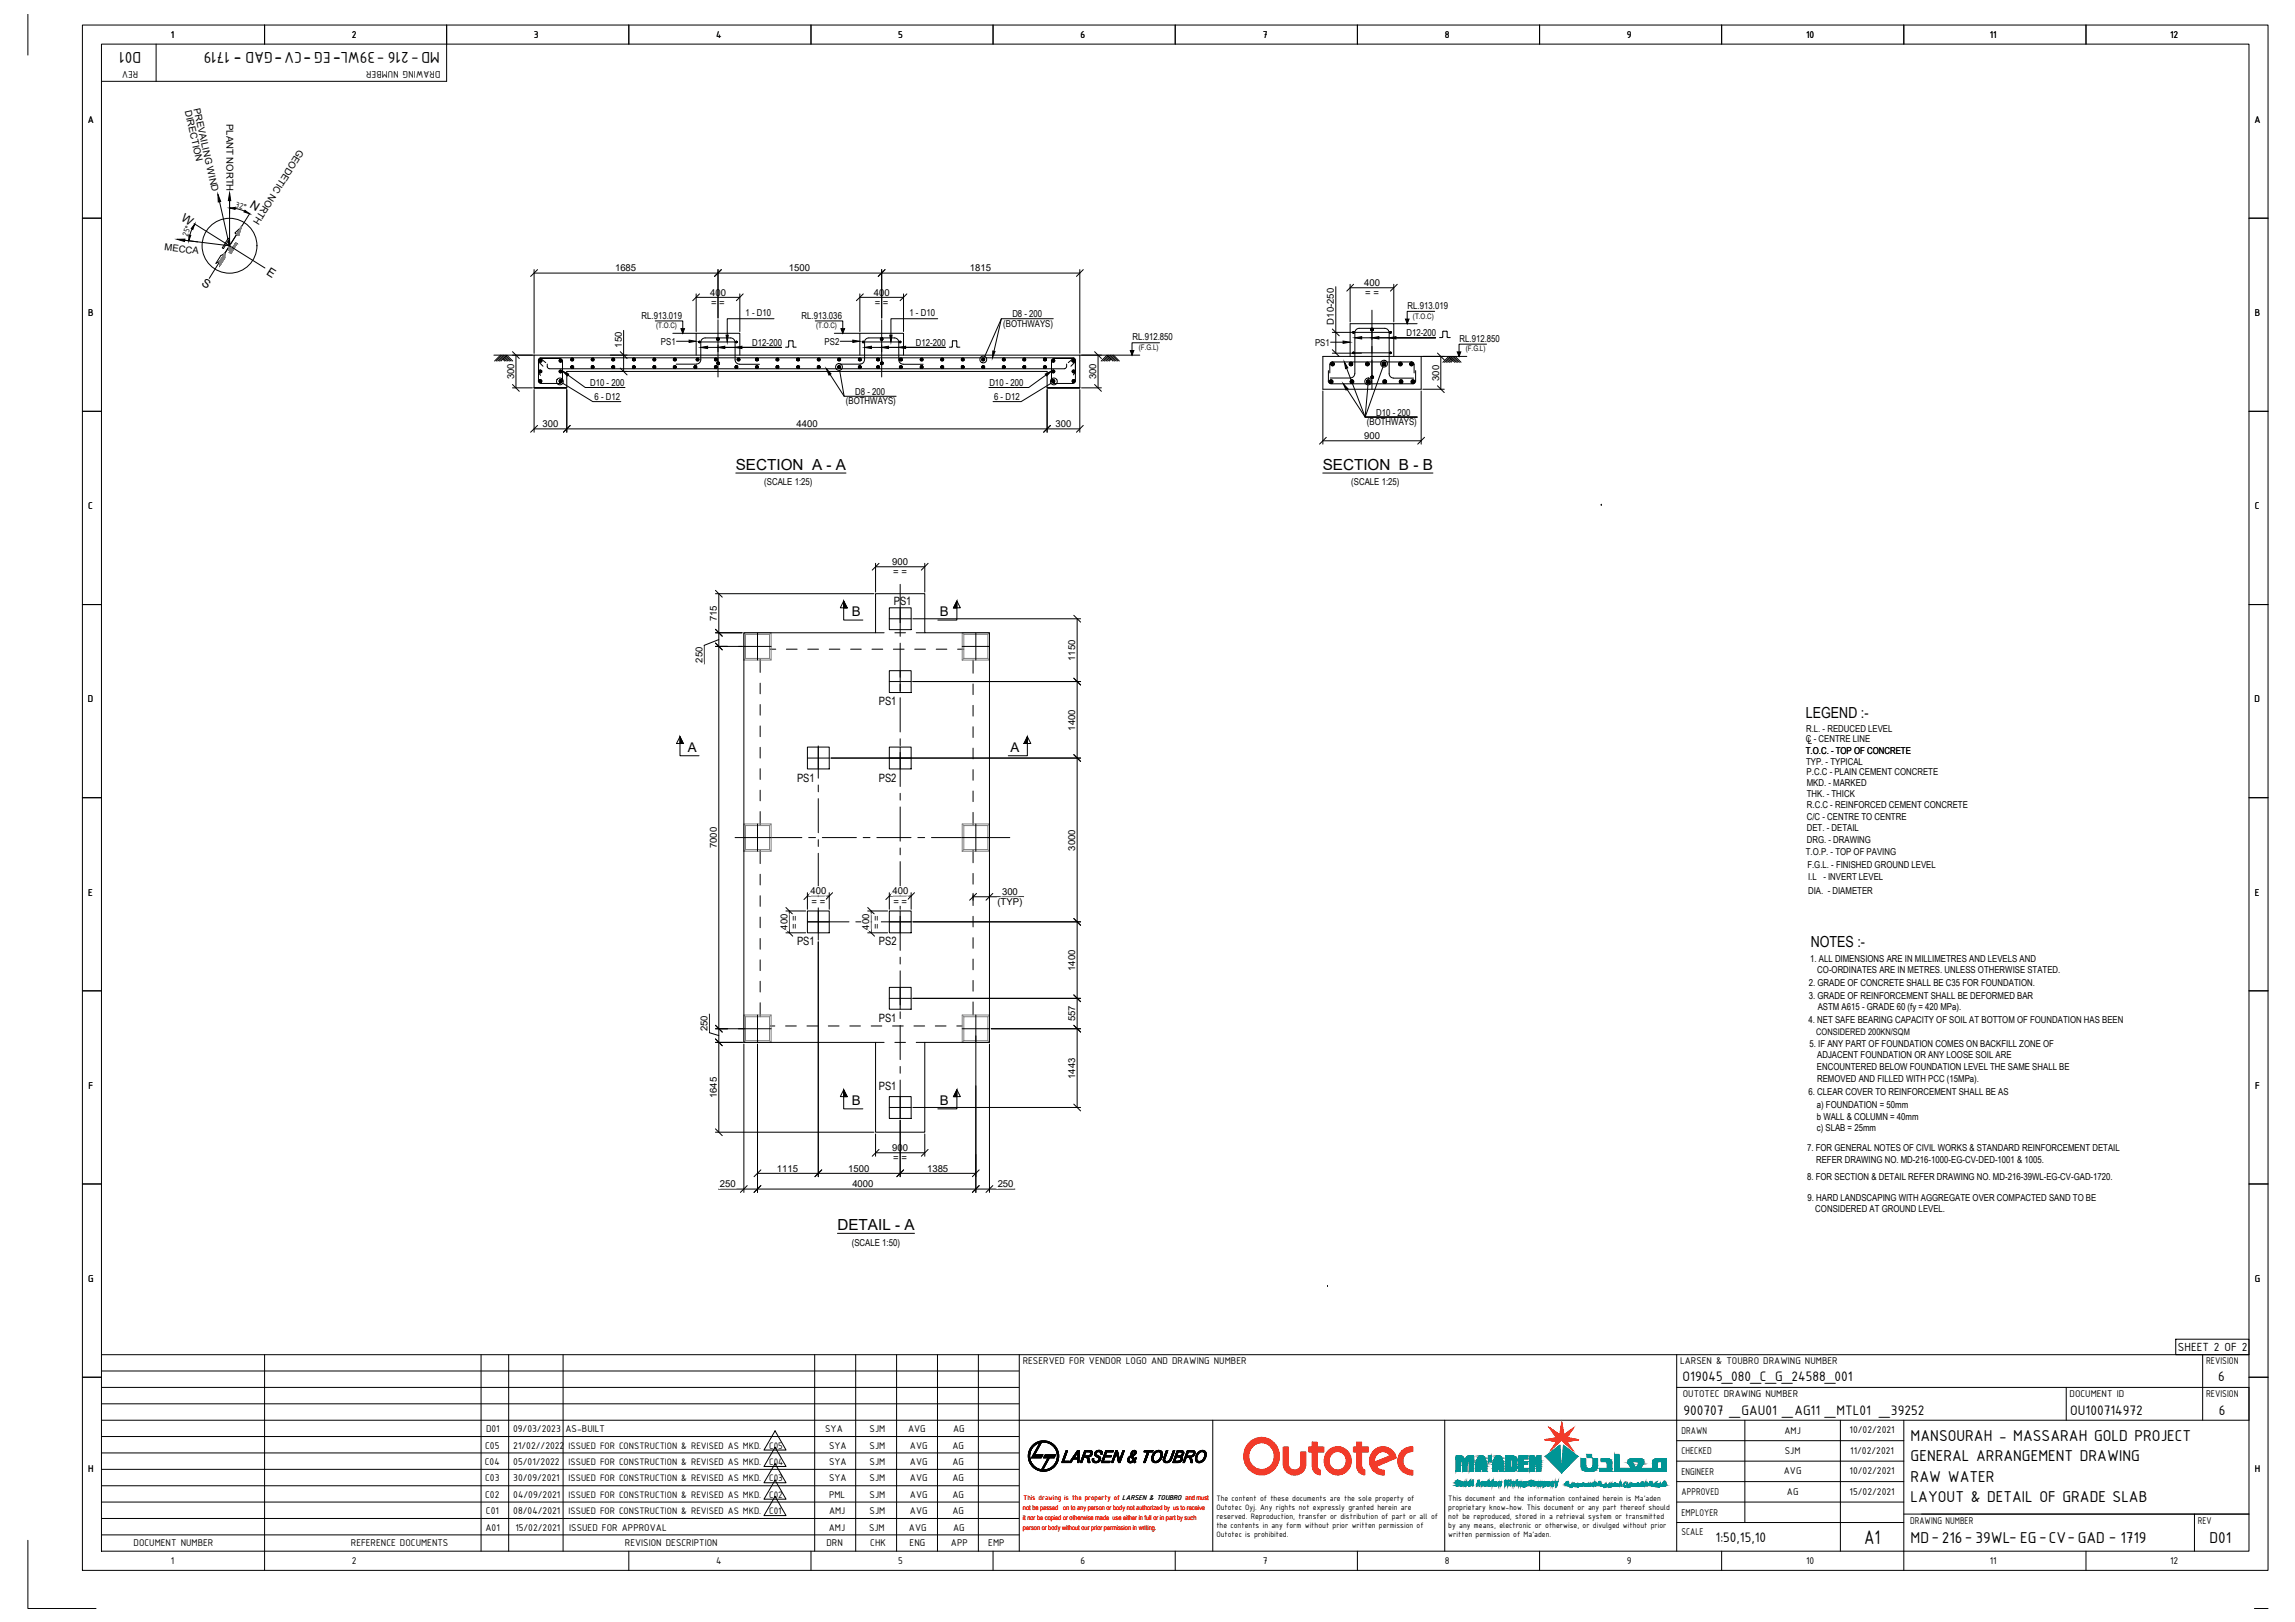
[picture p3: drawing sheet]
<svg xmlns="http://www.w3.org/2000/svg" width="841mm" height="594mm" viewBox="0 0 841 594" stroke-linecap="round" stroke-linejoin="round" font-family="sans-serif">
<defs><g id="words">
<text font-size="7.8" x="683.1" y="565.4">A1</text>
<g font-size="6.2">
<text x="51.7" y="19.2" transform="rotate(180 51.7 19.2)">D01</text>
<text x="88.4" y="20" transform="rotate(180 88.4 20)">-</text>
<text x="103.4" y="20" transform="rotate(180 103.4 20)">-</text>
<text x="114" y="20" transform="rotate(180 114 20)">-</text>
<text x="124.9" y="20" transform="rotate(180 124.9 20)">-</text>
<text x="161.2" y="19.2" transform="rotate(180 161.2 19.2)">MD-216 -39WL-EG -CV-GAD - 1719</text>
<text x="700.2" y="527.7">MANSOURAH - MASSARAH GOLD PROJECT</text>
<text x="700.2" y="535.2">GENERAL ARRANGEMENT DRAWING</text>
<text x="700.2" y="542.7">RAW WATER</text>
<text x="700.2" y="550.1">LAYOUT &amp; DETAIL OF GRADE SLAB</text>
<text x="700.2" y="565.2">MD-216-39WL- EG-CV-GAD - 1719</text>
<text x="809.7" y="565.2">D01</text>
</g>
<g font-size="5.6">
<text x="269.6" y="172.1">SECTION A - A</text>
<text x="484.7" y="172.1">SECTION B - B</text>
<text x="661.8" y="263.1">LEGEND :-</text>
<text x="663.6" y="346.7">NOTES :-</text>
<text x="306.9" y="450.5">DETAIL - A</text>
</g>
<g font-size="5.4">
<text x="616.6" y="505.7">O19045_080_C_G_24588_001</text>
<text x="812.8" y="505.7">6</text>
<text x="616.9" y="518.1">900707 _GAU01 _AG11 _MTL01 _39252</text>
<text x="758.7" y="518.1">OU100714972</text>
<text x="813.2" y="518.1">6</text>
<text x="628.7" y="564.7">1:50,15,10</text>
</g>
<g font-size="4.9">
<text x="312.1" y="225.6">B</text>
<text x="344.4" y="225.6">B</text>
<text x="252.1" y="275.3">A</text>
<text x="370.3" y="275.3">A</text>
<text x="312.1" y="404.7">B</text>
<text x="344.4" y="404.7">B</text>
</g>
<text font-size="4.7" x="798.1" y="494.7">SHEET 2 OF 2</text>
<g font-size="4.4">
<text x="91.3" y="75.9" transform="rotate(31 91.3 75.9)">N</text>
<text x="66.2" y="80.7" transform="rotate(32 66.2 80.7)">W</text>
<text x="97.5" y="100.2" transform="rotate(33 97.5 100.2)">E</text>
<text x="73.6" y="104.4" transform="rotate(32 73.6 104.4)">S</text>
</g>
<g font-size="4.2">
<text x="327.5" y="221.7">PS1</text>
<text x="322" y="258.3">PS1</text>
<text x="292.1" y="286.2">PS1</text>
<text x="322" y="286.2">PS2</text>
<text x="292.1" y="346.2">PS1</text>
<text x="322.1" y="346.2">PS2</text>
<text x="322" y="374.3">PS1</text>
<text x="322" y="399.1">PS1</text>
</g>
<g font-size="3.9">
<text x="62.6" y="13.8">1</text>
<text x="128.9" y="13.9">2</text>
<text x="195.6" y="13.8">3</text>
<text x="262.4" y="13.8">4</text>
<text x="329.2" y="13.8">5</text>
<text x="396" y="13.9">6</text>
<text x="462.7" y="13.8">7</text>
<text x="529.4" y="13.8">8</text>
<text x="596.2" y="13.7">9</text>
<text x="661.9" y="13.8">10</text>
<text x="729.2" y="13.8">11</text>
<text x="795.2" y="13.9">12</text>
<text x="50.7" y="26.1" transform="rotate(180 50.7 26.1)">REV</text>
<text x="161.4" y="26.1" transform="rotate(180 161.4 26.1)">DRAWING NUMBER</text>
<text x="32.2" y="45">A</text>
<text x="826.2" y="45">A</text>
<text x="32.3" y="115.8">B</text>
<text x="826.3" y="115.8">B</text>
<text x="32.3" y="186.5">C</text>
<text x="826.3" y="186.5">C</text>
<text x="32.2" y="257.3">D</text>
<text x="826.2" y="257.3">D</text>
<text x="32.4" y="328">E</text>
<text x="826.3" y="328">E</text>
<text x="32.4" y="398.8">F</text>
<text x="826.4" y="398.8">F</text>
<text x="32.3" y="469.5">G</text>
<text x="826.3" y="469.5">G</text>
<text x="374.8" y="499.6">RESERVED FOR VENDOR LOGO AND DRAWING NUMBER</text>
<text x="615.7" y="499.6">LARSEN &amp; TOUBRO DRAWING NUMBER</text>
<text x="808.5" y="499.6">REVISION</text>
<text x="616.7" y="511.7">OUTOTEC DRAWING NUMBER</text>
<text x="758.4" y="511.7">DOCUMENT ID</text>
<text x="808.5" y="511.7">REVISION</text>
<text x="178.1" y="524.3">D01</text>
<text x="188" y="524.3">09/03/2023</text>
<text x="207.2" y="524.3">AS-BUILT</text>
<text x="302.4" y="524.3">SYA</text>
<text x="318.7" y="524.3">SJM</text>
<text x="332.8" y="524.3">AVG</text>
<text x="349.3" y="524.3">AG</text>
<text x="616.2" y="525.2">DRAWN</text>
<text x="653.9" y="525">AMJ</text>
<text x="677.8" y="524.7">10/02/2021</text>
<text x="177.8" y="530.6">C05</text>
<text x="188.1" y="530.6">21/02//2022</text>
<text x="303.8" y="530.6">SYA</text>
<text x="318.7" y="530.6">SJM</text>
<text x="333.4" y="530.6">AVG</text>
<text x="349.1" y="530.6">AG</text>
<text x="616.2" y="532.7">CHECKED</text>
<text x="654.1" y="532.6">SJM</text>
<text x="678.1" y="532.5">11/02/2021</text>
<text x="32.4" y="539.3">H</text>
<text x="177.7" y="536.6">C04</text>
<text x="188.1" y="536.6">05/01/2022</text>
<text x="303.8" y="536.6">SYA</text>
<text x="318.7" y="536.6">SJM</text>
<text x="333.4" y="536.6">AVG</text>
<text x="349.1" y="536.6">AG</text>
<text x="677.8" y="539.9">10/02/2021</text>
<text x="826.3" y="539.3">H</text>
<text x="177.8" y="542.6">C03</text>
<text x="188.1" y="542.6">30/09/2021</text>
<text x="303.8" y="542.6">SYA</text>
<text x="318.7" y="542.6">SJM</text>
<text x="333.4" y="542.6">AVG</text>
<text x="349.1" y="542.6">AG</text>
<text x="616.2" y="540.2">ENGINEER</text>
<text x="653.7" y="540">AVG</text>
<text x="177.8" y="548.6">C02</text>
<text x="188.1" y="548.6">04/09/2021</text>
<text x="303.8" y="548.6">PML</text>
<text x="318.7" y="548.6">SJM</text>
<text x="333.4" y="548.6">AVG</text>
<text x="349.1" y="548.6">AG</text>
<text x="616.2" y="547.7">APPROVED</text>
<text x="654.8" y="547.7">AG</text>
<text x="677.8" y="547.5">15/02/2021</text>
<text x="178.1" y="554.6">C01</text>
<text x="188.1" y="554.6">08/04/2021</text>
<text x="303.8" y="554.6">AMJ</text>
<text x="318.7" y="554.6">SJM</text>
<text x="333.4" y="554.6">AVG</text>
<text x="349.1" y="554.6">AG</text>
<text x="616.2" y="555.1">EMPLOYER</text>
<text x="177.9" y="560.6">A01</text>
<text x="188.9" y="560.6">15/02/2021</text>
<text x="208.6" y="560.8">ISSUED FOR APPROVAL</text>
<text x="303.7" y="560.6">AMJ</text>
<text x="318.5" y="560.6">SJM</text>
<text x="333.1" y="560.6">AVG</text>
<text x="349.3" y="560.6">AG</text>
<text x="616.2" y="562">SCALE</text>
<text x="700" y="558.2">DRAWING NUMBER</text>
<text x="805.4" y="558.2">REV</text>
<text x="49" y="566.4">DOCUMENT NUMBER</text>
<text x="128.6" y="566.4">REFERENCE DOCUMENTS</text>
<text x="229" y="566.4">REVISION DESCRIPTION</text>
<text x="302.9" y="566.4">DRN</text>
<text x="318.9" y="566.4">CHK</text>
<text x="333.3" y="566.4">ENG</text>
<text x="348.5" y="566.4">APP</text>
<text x="362.2" y="566.4">EMP</text>
<text x="62.6" y="572.8">1</text>
<text x="128.9" y="572.9">2</text>
<text x="262.4" y="572.8">4</text>
<text x="329.2" y="572.8">5</text>
<text x="396" y="572.9">6</text>
<text x="462.7" y="572.8">7</text>
<text x="529.4" y="572.8">8</text>
<text x="596.2" y="572.9">9</text>
<text x="661.9" y="572.8">10</text>
<text x="729.2" y="572.8">11</text>
<text x="795.2" y="572.9">12</text>
</g>
<g font-size="3.7">
<text x="208.4" y="530.6">ISSUED FOR CONSTRUCTION &amp; REVISED AS MKD.</text>
<text x="281.8" y="530.6">C05</text>
<text x="208.4" y="536.6">ISSUED FOR CONSTRUCTION &amp; REVISED AS MKD.</text>
<text x="281.8" y="536.6">C04</text>
<text x="208.4" y="542.6">ISSUED FOR CONSTRUCTION &amp; REVISED AS MKD.</text>
<text x="281.8" y="542.6">C03</text>
<text x="208.4" y="548.6">ISSUED FOR CONSTRUCTION &amp; REVISED AS MKD.</text>
<text x="281.8" y="548.6">C02</text>
<text x="208.4" y="554.6">ISSUED FOR CONSTRUCTION &amp; REVISED AS MKD.</text>
<text x="281.8" y="554.6">C01</text>
</g>
<g font-size="3.5">
<text x="67.7" y="40.6" transform="rotate(77 67.7 40.6)">DIRECTION</text>
<text x="70.9" y="39.9" transform="rotate(77 70.9 39.9)">PREVAILING WIND</text>
<text x="82.9" y="45.5" transform="rotate(90 82.9 45.5)">PLANT NORTH</text>
<text x="109.4" y="54.5" transform="rotate(122 109.4 54.5)">GEODETIC NORTH</text>
<text x="60.2" y="91.6" transform="rotate(7 60.2 91.6)">MECCA</text>
<text x="225.4" y="99.3">1685</text>
<text x="289.1" y="99.3">1500</text>
<text x="355.4" y="99.3">1815</text>
<text x="499.9" y="104.7">400</text>
<text x="260.2" y="108.2">400</text>
<text x="260.6" y="112">= =</text>
<text x="320.3" y="108.2">400</text>
<text x="320.6" y="112">= =</text>
<text x="500.3" y="108.5">= =</text>
<text x="515.8" y="113.2">RL.913.019</text>
<text x="235.1" y="116.7">RL.913.019</text>
<text x="273.2" y="115.7">1 - D10</text>
<text x="293.8" y="116.7">RL.913.036</text>
<text x="333.3" y="115.7">1 - D10</text>
<text x="367.6" y="119.7">(BOTHWAYS)</text>
<text x="371" y="116.2">D8 - 200</text>
<text x="488.8" y="118.9" transform="rotate(-90 488.8 118.9)">D10-250</text>
<text x="415.1" y="124.7">RL.912.850</text>
<text x="515.4" y="123.2">D12-200</text>
<text x="534.9" y="125.2">RL.912.850</text>
<text x="227.9" y="127.3" transform="rotate(-90 227.9 127.3)">150</text>
<text x="242.2" y="126.3">PS1</text>
<text x="275.7" y="126.7">D12-200</text>
<text x="302.2" y="126.3">PS2</text>
<text x="335.7" y="126.7">D12-200</text>
<text x="481.9" y="126.6">PS1</text>
<text x="188.4" y="139" transform="rotate(-90 188.4 139)">300</text>
<text x="216.3" y="141.4">D10 - 200</text>
<text x="362.6" y="141.4">D10 - 200</text>
<text x="401.7" y="139" transform="rotate(-90 401.7 139)">300</text>
<text x="527.4" y="139.5" transform="rotate(-90 527.4 139.5)">300</text>
<text x="217.9" y="146.4">6 - D12</text>
<text x="310" y="148.2">(BOTHWAYS)</text>
<text x="313.4" y="144.6">D8 - 200</text>
<text x="364.3" y="146.4">6 - D12</text>
<text x="500.9" y="155.7">(BOTHWAYS)</text>
<text x="504.3" y="152.2">D10 - 200</text>
<text x="198.8" y="156.4">300</text>
<text x="291.9" y="156.4">4400</text>
<text x="386.8" y="156.4">300</text>
<text x="499.9" y="160.8">900</text>
<text x="280.1" y="177.7">(SCALE 1:25)</text>
<text x="495.2" y="177.7">(SCALE 1:25)</text>
<text x="327" y="206.9">900</text>
<text x="327.3" y="210.7">= =</text>
<text x="262.7" y="227.5" transform="rotate(-90 262.7 227.5)">715</text>
<text x="257.4" y="242.7" transform="rotate(-90 257.4 242.7)">250</text>
<text x="394.1" y="242.1" transform="rotate(-90 394.1 242.1)">1150</text>
<text x="394.1" y="267.6" transform="rotate(-90 394.1 267.6)">1400</text>
<text x="661.9" y="268">R.L. - REDUCED LEVEL</text>
<text x="661.8" y="271.8">C - CENTRE LINE</text>
<text x="662.5" y="272.6">L</text>
<text x="661.8" y="276.3">T.O.C. - TOP OF CONCRETE</text>
<text x="661.9" y="280.2">TYP. - TYPICAL</text>
<text x="662.1" y="283.7">P.C.C - PLAIN CEMENT CONCRETE</text>
<text x="662.1" y="287.8">MKD. - MARKED</text>
<text x="662.1" y="291.9">THK. - THICK</text>
<text x="662.1" y="296">R.C.C - REINFORCED CEMENT CONCRETE</text>
<text x="662.1" y="300.4">C/C - CENTRE TO CENTRE</text>
<text x="662.1" y="304.3">DET. - DETAIL</text>
<text x="262.7" y="310.7" transform="rotate(-90 262.7 310.7)">7000</text>
<text x="394.1" y="311.5" transform="rotate(-90 394.1 311.5)">3000</text>
<text x="662.1" y="308.9">DRG. - DRAWING</text>
<text x="661.8" y="313.2">T.O.P. - TOP OF PAVING</text>
<text x="662.3" y="317.7">F.G.L. - FINISHED GROUND LEVEL</text>
<text x="662.6" y="322.5">I.L - INVERT LEVEL</text>
<text x="297" y="327.6">400</text>
<text x="327" y="327.6">400</text>
<text x="367.2" y="327.8">300</text>
<text x="662.6" y="327.6">DIA. - DIAMETER</text>
<text x="297.4" y="331.3">= =</text>
<text x="327.4" y="331.3">= =</text>
<text x="365.5" y="331.6">(TYP)</text>
<text x="288.6" y="340.5" transform="rotate(-90 288.6 340.5)">400</text>
<text x="292.4" y="340.2" transform="rotate(-90 292.4 340.2)">= =</text>
<text x="318.6" y="340.5" transform="rotate(-90 318.6 340.5)">400</text>
<text x="322.4" y="340.2" transform="rotate(-90 322.4 340.2)">= =</text>
<text x="663.4" y="352.2">1. ALL DIMENSIONS ARE IN MILLIMETRES AND LEVELS AND</text>
<text x="394.1" y="355.6" transform="rotate(-90 394.1 355.6)">1400</text>
<text x="666" y="356.3">CO-ORDINATES ARE IN METRES. UNLESS OTHERWISE STATED.</text>
<text x="662.8" y="361">2. GRADE OF CONCRETE SHALL BE C35 FOR FOUNDATION.</text>
<text x="662.8" y="365.9">3. GRADE OF REINFORCEMENT SHALL BE DEFORMED BAR</text>
<text x="666.1" y="370.1">ASTM A615 - GRADE 60 (fy = 420 MPa).</text>
<text x="259.3" y="377.7" transform="rotate(-90 259.3 377.7)">250</text>
<text x="394.1" y="374.1" transform="rotate(-90 394.1 374.1)">557</text>
<text x="662.8" y="374.8">4. NET SAFE BEARING CAPACITY OF SOIL AT BOTTOM OF FOUNDATION HAS BEEN</text>
<text x="663.1" y="383.6">5. IF ANY PART OF FOUNDATION COMES ON BACKFILL ZONE OF</text>
<text x="665.9" y="387.6">ADJACENT FOUNDATION OR ANY LOOSE SOIL ARE</text>
<text x="394.1" y="395.2" transform="rotate(-90 394.1 395.2)">1443</text>
<text x="665.8" y="392.1">ENCOUNTERED BELOW FOUNDATION LEVEL THE SAME SHALL BE</text>
<text x="662.7" y="401">6. CLEAR COVER TO REINFORCEMENT SHALL BE AS</text>
<text x="665.9" y="396.3">REMOVED AND FILLED WITH PCC (15MPa).</text>
<text x="262.7" y="402.2" transform="rotate(-90 262.7 402.2)">1645</text>
<text x="665.8" y="405.9">a) FOUNDATION = 50mm</text>
<text x="665.8" y="410.1">b WALL &amp; COLUMN = 40mm</text>
<text x="665.8" y="414.3">c) SLAB = 25mm</text>
<text x="327" y="421.6">900</text>
<text x="327.3" y="425.4">= =</text>
<text x="662.2" y="421.7">7. FOR GENERAL NOTES OF CIVIL WORKS &amp; STANDARD REINFORCEMENT DETAIL</text>
<text x="284.7" y="429.1">1115</text>
<text x="310.9" y="429.1">1500</text>
<text x="339.7" y="429.1">1385</text>
<text x="665.5" y="426.1">REFER DRAWING NO. MD-216-1000-EG-CV-DED-1001 &amp; 1005.</text>
<text x="263.8" y="434.8">250</text>
<text x="312.3" y="434.8">4000</text>
<text x="365.6" y="434.8">250</text>
<text x="662.2" y="432.2">8. FOR SECTION &amp; DETAIL REFER DRAWING NO. MD-216-39WL-EG-CV-GAD-1720.</text>
<text x="662.4" y="439.9">9. HARD LANDSCAPING WITH AGGREGATE OVER COMPACTED SAND TO BE</text>
<text x="665.2" y="443.9">CONSIDERED AT GROUND LEVEL.</text>
<text x="312.1" y="456.3">(SCALE 1:50)</text>
</g>
<text font-size="3.3" x="665.6" y="379.1">CONSIDERED 200KN/SQM</text>
<g font-size="3.2">
<text x="86.1" y="75.6" transform="rotate(16 86.1 75.6)">32°</text>
<text x="68.8" y="86.8" transform="rotate(-70 68.8 86.8)">25°</text>
</g>
<g font-size="3.1">
<text x="445.7" y="549.6">The content of these documents are the sole property of</text>
<text x="530.7" y="549.6">This document and the information contained herein is Ma'aden</text>
<text x="445.7" y="553">Outotec Oyj. Any rights not expressly granted herein are</text>
<text x="445.7" y="556.3">reserved. Reproduction, transfer or distribution of part or all of</text>
<text x="530.7" y="553">proprietary know-how. This document or any part thereof should</text>
<text x="530.7" y="556.3">not be reproduced, stored in a retrieval system or transmitted</text>
<text x="445.7" y="559.7">the contents in any form without prior written permission of</text>
<text x="445.7" y="563">Outotec is prohibited.</text>
<text x="530.7" y="559.7">by any means, electronic or otherwise, or divulged without prior</text>
<text x="530.7" y="563">written permission of Ma'aden.</text>
</g>
<g font-size="2.8">
<text x="517.8" y="116.7">(T.O.C)</text>
<text x="240.5" y="120.2">(T.O.C)</text>
<text x="299.1" y="120.2">(T.O.C)</text>
<text x="417.3" y="128.2">(F.G.L)</text>
<text x="537.1" y="128.7">(F.G.L)</text>
</g>
<text font-size="2.8" fill="#f00" x="375" y="549.5">This drawing is the property of LARSEN &amp; TOUBRO and must</text>
<g font-size="2.5" fill="#f00">
<text x="374.9" y="553.1">not be passed on to any person or body not authorized by us to receive</text>
<text x="374.9" y="556.7">it nor be copied or otherwise made use either in full or in part by such</text>
<text x="374.9" y="560.3">person or body without our prior permission in writing.</text>
</g>
</g></defs>
<!-- layer: CI-DIM -->
<g fill="none" stroke="#000" stroke-width=".37">
<path d="M195.7 98.7v30.7M263.1 98.7v17.8M323.1 98.7v17.8M395.7 98.7v30.7M195.7 100h200M255.1 108.9h16M255.1 107.6v13.8M271.1 107.6v13.8M315.1 107.6v13.8M315.1 108.9h16M331.1 107.6v13.8M489.5 105v24.4"/>
<path d="M494.8 104.1v13.8M494.8 105.4h16M510.8 104.1v13.8M187.8 130.1h7.3M189.1 130.1v12M223.7 136h6.1M223.7 130.1h6.1M228.5 121v15M247.9 125h4.6M307.9 125h4.6M396.3 130.1h7.3M402.4 130.1v12"/>
<path d="M487.6 125.3h4.6M488.2 129.4h10.7M488.2 121.7h8M521.4 130.5h7.9M528 130.5v12.1M187.8 142.1h7.3M195.7 142.7v15.6M195.7 157.1h200M207.7 142.7v15.6M383.7 142.7v15.6M395.7 142.7v15.6M396.3 142.1h7.3"/>
<path d="M484.8 143.2v19.5M520.8 143.2v19.5M521.4 142.6h7.9M484.8 161.4h36M586.8 185.1h.1M486.6 471.2h.1"/>
</g>
<!-- layer: 0 -->
<g fill="none" stroke="#000" stroke-width=".37">
<path d="M81.5 78.5l2.6 11.6M197 98.7l-2.5 2.5M264.3 98.7l-2.5 2.5M324.3 98.7l-2.5 2.5M397 98.7l-2.5 2.5M256.3 107.6l-2.5 2.5M272.3 107.6l-2.5 2.5M316.4 107.6l-2.6 2.5M332.3 107.6l-2.5 2.5M386 116.7h-19l-6.1 13.8M496 104.1l-2.5 2.5M512 104.1l-2.5 2.5"/>
<path d="M187.8 128.8l2.5 2.5M227.3 134.8l2.5 2.5M227.3 128.8l2.5 2.5M307.7 135.7l1.6 9.4h19.1M401.1 128.8l2.5 2.5M488.2 128.1l2.6 2.5M488.2 120.5l2.6 2.5M506.8 134.4l-6.5 18.4h19h-19l1-11.8M526.8 129.3l2.5 2.5M187.8 140.8l2.5 2.5M197 155.8l-2.5 2.5M206.3 140.4l10.9 6.7h10.3"/>
<path d="M207.7 142.1h-12h12M209 155.8l-2.5 2.5M383.7 142.1h12h-12M385 155.8l-2.5 2.5M385.2 140.4l-11 6.7h-10.3M397 155.8l-2.5 2.5M401.1 140.8l2.5 2.5M526.8 141.3l2.5 2.5M269.6 173.3h40.4M484.7 173.3h40.4M486 160.2l-2.5 2.5M522 160.2l-2.5 2.5"/>
<path d="M586.8 185.1h.1M262.2 216.2l2.5 2.5M322.1 206.3l-2.5 2.5M340.1 206.3l-2.5 2.5M262.2 235.5l2.5 2.5M262.2 230.5l2.5 2.5M264.1 236.8h2.6M270.6 236.8h2.6M282 237.8h2.3M288.2 237.8h3.9M296 237.8h3.9M303.9 237.8h3.9"/>
<path d="M311.7 237.8h3.9M319.5 237.8h4M320.9 231.8h3.1M327.4 237.8h3.9M327.9 231.8h3.9M335.2 237.8h3.9M335.8 231.8h3.1M343.1 237.8h3.9M350.9 237.8h2.3M393.5 225.4l2.5 2.5M278.6 241.2v5.1M278.6 250.2v3.9"/>
<path d="M278.6 258v3.9M356.6 241.8v4.8M356.6 250.5v3.9M356.6 258.3v4M393.5 248.4l2.5 2.5M278.6 265.9v3.9M278.6 273.7v4M356.6 266.2v3.9M356.6 274v3.9M393.5 276.4l2.5 2.5M278.6 281.5v4M278.6 289.4v3.9"/>
<path d="M278.6 297.3v5.1M356.6 281.9v3.9M356.6 289.7v3.9M356.6 297.5v4.9M278.6 311.2v5.1M356.6 311.2v4.8M356.6 319.9v3.9M278.6 320.2v3.9M278.6 328.1v3.9M278.6 335.9v3.9M288 332.4l2.5 2.5M297.1 327l-2.5 2.5"/>
<path d="M305.1 327l-2.5 2.5M318 332.4l2.5 2.5M327.1 327l-2.5 2.5M335.1 327l-2.5 2.5M356.6 327.7v4M356.6 335.6v3.9M357.9 327.2l-2.6 2.5M363.8 327.2l-2.5 2.5M393.5 336.4l2.5 2.5M278.6 343.7v4M278.6 351.6v3.9M278.6 359.4v3.9"/>
<path d="M288 340.4l2.5 2.5M318 340.4l2.5 2.5M356.6 343.4v3.9M356.6 351.3v3.9M356.6 359.1v3.9M262.2 375.5l2.5 2.5M264.1 376.8h2.6M270.6 376.8h2.6M278.6 367.3v5.1M282 375.8h1.9M287.9 375.8h3.9M295.7 375.8h3.9"/>
<path d="M303.5 375.8h4M311.4 375.8h3.9M319.2 375.8h3.9M327.1 375.8h3.9M334.9 375.8h4M342.7 375.8h4M350.6 375.8h2M356.6 367v4.8M393.5 375.5l2.5 2.5M393.5 364.4l2.5 2.5M262.2 380.5l2.5 2.5M320.9 381.8h3.1"/>
<path d="M327.9 381.8h3.9M335.8 381.8h3.1M262.2 413.5l2.5 2.5M393.5 404.4l2.5 2.5M273.8 434.2l-2.5 2.5M278.8 434.2l-2.5 2.5M278.8 428.5l-2.5 2.5M301.1 428.5l-2.5 2.5M322.1 421l-2.5 2.5M331.1 428.5l-2.5 2.5M340.1 421l-2.5 2.5M358.8 434.2l-2.5 2.5"/>
<path d="M358.8 428.5l-2.5 2.5M363.8 434.2l-2.5 2.5M306.9 451.7h28.2M486.6 471.2h.1"/>
<circle cx="205.2" cy="139.7" r="1.25"/>
<circle cx="307.5" cy="134.4" r="1.25"/>
<circle cx="360.3" cy="131.7" r="1.25"/>
<circle cx="386.2" cy="139.7" r="1.25"/>
<circle cx="501.4" cy="139.7" r="1.25"/>
<circle cx="507.2" cy="133.2" r="1.25"/>
</g>
<!-- layer: CI-NEWLINES -->
<g fill="none" stroke="#808080" stroke-width=".37">
<path d="M272.6 231.8h10v10h-10zM272.6 231.8l.6 .6M273.2 232.4h8.8v8.8h-8.8zM282.6 231.8l-.6 .6M352.6 231.8h10v10h-10zM352.6 231.8l.6 .6M353.2 232.4h8.8v8.8h-8.8zM362.6 231.8l-.6 .6M273.2 241.2l-.6 .6M282 241.2l.6 .6M353.2 241.2l-.6 .6M362 241.2l.6 .6"/>
<path d="M272.6 301.8h10v10h-10zM272.6 301.8l.6 .6M273.2 302.4h8.8v8.8h-8.8zM273.2 311.2l-.6 .6M282 311.2l.6 .6M282.6 301.8l-.6 .6M352.6 301.8h10v10h-10zM352.6 301.8l.6 .6M353.2 302.4h8.8v8.8h-8.8zM353.2 311.2l-.6 .6M362 311.2l.6 .6M362.6 301.8l-.6 .6"/>
<path d="M272.6 371.8h10v10h-10zM272.6 371.8l.6 .6M273.2 372.4h8.8v8.8h-8.8zM282.6 371.8l-.6 .6M352.6 371.8h10v10h-10zM352.6 371.8l.6 .6M353.2 372.4h8.8v8.8h-8.8zM362.6 371.8l-.6 .6M273.2 381.2l-.6 .6M282 381.2l.6 .6M353.2 381.2l-.6 .6M362 381.2l.6 .6"/>
</g>
<g fill="none" stroke="#000" stroke-width=".37">
<path d="M240.1 117.5h10.1v4.6M298.8 117.5h10v4.6M525.8 114h-10.1v4.6M195.7 130.1h200v12h-12v-6.1h-176v6.1h-12zM255.1 130.1v-8h16v8M315.1 130.1v-8h16v8M424.9 125.5h-10.1v4.6M484.8 130.5h36v12.1h-36zM494.8 130.5v-11.9h16v11.9M544.8 126.1h-10.1v4.4M272.6 231.8h48.3v-14.3h18v14.3h23.7v150h-23.7v32.9h-18v-32.9h-48.3zM272.6 236.8h10"/>
<path d="M277.6 231.8v10M309.2 220.1l-1.3 2.5h2.5l-1.2-2.5v7h7M325.9 222.6h8v8h-8zM350.7 220.1l1.2 2.5h-2.5l1.3-2.5v7h-7M352.6 236.8h10M357.6 231.8v10M325.9 245.6h8v8h-8zM249.2 269.8l-1.3 2.5h2.5l-1.2-2.5v7h7M295.9 273.6h8v8h-8zM325.9 273.6h8v8h-8zM376.5 269.8l1.3 2.5h-2.5l1.2-2.5v7h-7M272.6 306.8h10"/>
<path d="M277.6 301.8v10M352.6 306.8h10M357.6 301.8v10M295.9 333.7h8v8h-8zM325.9 333.7h8v8h-8zM272.6 376.8h10M277.6 371.8v10M325.9 361.6h8v8h-8zM352.6 376.8h10M357.6 371.8v10M309.2 399.1l-1.3 2.5h2.5l-1.2-2.5v7h7M350.7 399.1l1.2 2.5h-2.5l1.3-2.5v7h-7"/>
<path d="M325.9 401.6h8v8h-8zM284 536.1l4.1 7h-8.1zM284 530.1l4.1 7h-8.1zM284 524.1l4.1 7h-8.1zM284 548.1l4.1 7h-8.1zM284 542.1l4.1 7h-8.1z"/>
</g>
<!-- layer: CEN -->
<g fill="none" stroke="#000" stroke-width=".37">
<path d="M263.1 117.1v6.8M323.1 117.1v6.8M502.8 113.6v10.8M263.1 126.4v2.4M263.1 131.3v6.8M323.1 126.4v2.4M323.1 131.3v6.8M502.8 126.9v2.5M502.8 131.9v10.7M329.9 214v14.1M329.9 230.6v2.5M329.9 235.6v12.5"/>
<path d="M329.9 250.6v2.5M329.9 255.6v12.5M299.9 273.2v11.8M329.9 270.6v2.5M329.9 275.6v12.5M299.9 287.5v2.5M299.9 292.5v12.5M329.9 290.6v2.5M329.9 295.6v12.5M269.4 306.8h3.8M282 306.8h11.8M296.3 306.8h2.5"/>
<path d="M299.9 307.5v2.5M299.9 312.5v12.5M301.3 306.8h12.5M316.3 306.8h2.5M321.3 306.8h12.6M329.9 310.6v2.5M329.9 315.6v12.5M336.4 306.8h2.5M341.3 306.8h11.9M362 306.8h8M295.9 337.6h15.2M299.9 327.5v2.5"/>
<path d="M299.9 332.5v11.8M313.6 337.6h2.5M318.6 337.6h15.3M329.9 330.6v2.5M329.9 335.6v12.5M329.9 350.6v2.5M329.9 355.6v12.5M329.9 370.6v2.5M329.9 375.6v12.5M329.9 390.6v2.5M329.9 395.6v14M325.9 405.6h8"/>
</g>
<!-- layer: DIM -->
<g fill="none" stroke="#000" stroke-width=".37">
<path d="M283.6 116.7h-17.1v6.1M343.6 116.7h-17.1v6.1M367 116.7l-2.7 11.9M510.8 118.6h8.5M208.1 137.4l6.4 4.5h14.5M246.6 122.1h8.5M259.3 127.2h27.1M304.2 137.1l5.1 8M305.7 122.1h9.4M319.3 127.2h27.1M383.3 137.4l-6.3 4.5h-14.6M493.5 134.9l6.8 17.9h19"/>
<path d="M499 123.7h27.1M493.7 142.6l6.6 10.2M262.2 217.5h58.1M263.4 217.5v197.2M320.9 206.3v10.6M320.9 207.6h18M338.9 206.3v10.6M262.2 236.8h9.8M262.2 231.8h9.8M263.4 234.3l-5.4 2.1v6.8M325.9 226.6h8M329.9 222.6v8"/>
<path d="M334.5 226.6h61.5M394.7 226.6v179M325.9 249.6h8M329.9 245.6v8M334.5 249.6h61.5M295.9 277.7h8M299.9 273.6v8M304.5 277.7h91.5M329.9 273.6v8M288 333.7h7.2M289.2 333.7v8M295.9 337.6h8"/>
<path d="M295.9 327v6M295.9 328.2h8M299.9 333.7v8M303.9 327v6M318 333.7h7.3M319.2 333.7v8M325.9 337.6h8M325.9 328.2h8M325.9 327v6M329.9 333.7v8M333.9 327v6M334.5 337.6h61.5"/>
<path d="M356.6 328.5h18.5M356.6 327.2v2.5M362.6 327.2v2.5M288 341.7h7.2M299.9 345v86M318 341.7h7.3M259.9 371.4v6.8l3.5 1.1M262.2 376.8h10.4M325.9 365.7h8M329.9 361.6v8M334.5 365.7h61.5M357.6 379.4v57.3"/>
<path d="M363.2 376.8h32.8M262.2 381.8h10.1M272.6 382.4v54.3M277.6 382.4v54.3M362.6 382.4v54.3M262.2 414.7h58.1M320.9 415.3v8.2M329.9 410.3v20.7M334.5 405.6h61.5M338.9 415.3v8.2M263.3 435.5h108.6M277.6 429.8h80"/>
<path d="M320.9 422.2h18"/>
</g>
<!-- layer: CI-NEWLINES -->
<g fill="#000" stroke="#000" stroke-width=".37">
<path d="M515 116.9h1.4l-.7 1.7zM249.5 120.4h1.3l-.6 1.7zM308.2 120.4h1.3l-.7 1.7zM414.2 128.4h1.3l-.7 1.7zM534 128.9h1.3l-.6 1.6z"/>
<path d="M309.2 220.1v2.5h1.2zM309.2 222.6h1.2z"/>
<path d="M350.7 220.1v2.5h-1.3zM349.4 222.6h1.3z"/>
<path d="M249.2 269.8v2.5h1.2zM249.2 272.3h1.2z"/>
<path d="M376.5 269.8v2.5h-1.2zM375.3 272.3h1.2z"/>
<path d="M309.2 399.1v2.5h1.2zM309.2 401.6h1.2z"/>
<path d="M350.7 399.1v2.5h-1.3zM349.4 401.6h1.3z"/>
</g>
<!-- layer: DIM -->
<g fill="#fff" stroke="#fff" stroke-width=".37">
<path d="M263.7 432.1v3l6-3zM263.7 435.1l6-3v3z"/>
<path d="M365.5 432.1v3l6-3zM365.5 435.1l6-3v3z"/>
<path d="M256.5 371.8v6.1h3.1zM256.5 371.8h3.1v6.1z"/>
<path d="M254.6 236.8v6h3.1zM254.6 236.8h3.1v6z"/>
<path d="M367.1 325v3.1l6-3.1zM367.1 328.1l6-3.1v3.1z"/>
<path d="M365.5 328.8v3.8l9.2-3.8zM365.5 332.6l9.2-3.8v3.8z"/>
<path d="M285.8 334.6v6.1h3.1zM285.8 334.6h3.1v6.1z"/>
<path d="M289.6 335.1v5.1h3zM289.6 335.1h3v5.1z"/>
<path d="M296.8 324.8v3l6.2-3zM296.8 327.8l6.2-3v3z"/>
<path d="M297.3 328.6v3l5.1-3zM297.3 331.6l5.1-3v3z"/>
<path d="M315.8 334.6v6.1h3.1zM315.8 334.6h3.1v6.1z"/>
<path d="M319.6 335.1v5.1h3zM319.6 335.1h3v5.1z"/>
<path d="M326.8 324.8v3l6.1-3zM326.8 327.8l6.1-3v3z"/>
<path d="M327.3 328.6v3l5.2-3zM327.3 331.6l5.2-3v3z"/>
</g>
<!-- layer: CI-DIM -->
<path d="M252.5 124.6l2.5 .4-2.5 .4zM312.5 124.6l2.5 .4-2.5 .4zM492.2 124.9l2.5 .4-2.5 .5z" fill="#000" stroke="#000" stroke-width=".37"/>
<!-- layer: CI-CEN -->
<path d="M181 130.1h14.7M395.7 130.1h22M520.8 130.5h16.7" fill="none" stroke="#000" stroke-width=".37"/>
<!-- layer: Text -->
<g fill="none" stroke="#000" stroke-width=".37">
<path d="M183.4 130.1l-2.2 2.1M183.6 132.2l2.1-2.1 2.2 2.1M184 130.1l-2.2 2.1M184.2 131.5l.8 .7M184.5 131.3l1 .9M184.5 130.1l-2.1 2.1M184.8 131l1.3 1.2M185.1 130.7l1.6 1.5M185.1 130.1l-2.1 2.1M185.4 130.4l1.9 1.8M403.5 132.2l2.2-2.1 2.2 2.1M406 130.4l-1.9 1.8"/>
<path d="M406.3 130.7l-1.6 1.5M406.3 130.1l2.1 2.1M406.6 131l-1.3 1.2M406.9 131.3l-1 .9M406.9 130.1l2.1 2.1M407.2 131.5l-.7 .7M407.5 130.1l2.1 2.1M408.1 130.1l2.1 2.1M528.8 132.7l2.1-2.2 2.2 2.2M531.2 130.8l-1.8 1.9M531.5 131.1l-1.6 1.6M531.5 130.5l2.2 2.2"/>
<path d="M531.8 131.4l-1.3 1.3M532.1 131.7l-1 1M532.1 130.5l2.1 2.2M532.4 132l-.7 .7M532.7 130.5l2.1 2.2M533.3 130.5l2.1 2.2"/>
</g>
<!-- layer: Rein. -->
<g fill="none" stroke="#000" stroke-width=".37">
<path d="M247.8 133.4h7.4M256.2 125.3h13.8M256.8 125.4v6.3a1.59 1.59 0 0 1-1.6 1.6M258.4 123.8a1.59 1.59 0 0 0-1.6 1.6M258.4 123.8h9.4a1.59 1.59 0 0 1 1.5 1.6M263.1 124.2v9.3M269.4 125.4v6.4a1.59 1.59 0 0 0 1.6 1.6h7.3M287.9 127.2h.9M289 126.9l-.2 .2M289.2 124.8l-.2 2.1M289.2 124.8h1.2M290.4 124.8l.2 2.1"/>
<path d="M290.6 126.9l.2 .2M290.8 127.2h1M307.8 133.4h7.4M316.2 125.3h13.8M316.8 125.4a1.59 1.59 0 0 1 1.6-1.6h9.4a1.59 1.59 0 0 1 1.6 1.6M316.8 125.4v6.3a1.59 1.59 0 0 1-1.6 1.6M323.1 124.2v9.3M329.4 125.4v6.4a1.59 1.59 0 0 0 1.6 1.6M331 133.4h7.3M347.9 127.2h.9M349 126.9l-.2 .2M349.2 124.8l-.2 2.1"/>
<path d="M349.2 124.8h1.2M350.4 124.8l.2 2.1M350.6 126.9l.2 .2M350.8 127.2h1M486.8 139.5a.99 .99 0 0 0 1 1l30.2 .1M486.8 135.7v3.9M487.3 133.5a.99 .99 0 0 1 1-1l28.9 .1a.92 .92 0 0 1 1 .9M487.3 133.5v3.1M495.9 121.7h13.8M495.9 129.2h13.8M502.8 120.7v17.8M509 121.8a1.59 1.59 0 0 0-1.5-1.5h-9.4a1.59 1.59 0 0 0-1.6 1.6v14.9a1.59 1.59 0 0 1-1.6 1.6l-7.4 .1"/>
<path d="M509.1 121.9v15a1.59 1.59 0 0 0 1.6 1.6M510.7 138.5h7.3M518.2 133.5v3.1M518.8 135.7v3.8a.99 .99 0 0 1-1 1M527.5 123.6h1M530.3 121.5l-1.5-.1-.3 2.2M530.3 121.5l.2 2.1M530.5 123.6h1"/>
</g>
<!-- layer: REBAR -->
<g fill="#000" stroke="#000" stroke-width=".37">
<path d="M197.5 139.6l.1 .3 .4-.3zM197.6 139.9l.4-.3-.2 .4zM198 139.6l-.2 .4 .2 .1z"/>
<path d="M197.5 136l.1 .3 .4-.3zM197.6 136.3l.4-.3-.2 .5zM198 136l-.2 .5 .2 .1z"/>
<path d="M197.6 132.1v.3l.5-.3zM197.6 132.4l.5-.3-.3 .4zM198.1 132.1l-.3 .4 .3 .1z"/>
<path d="M197.8 139.2l.2 .4v-.5zM197.8 139.2l.2 .4-.4-.3zM197.6 139.3l-.1 .3h.5z"/>
<path d="M197.8 135.6l.2 .4v-.5zM197.8 135.6l.2 .4-.4-.2zM197.6 135.8l-.1 .2h.5z"/>
<path d="M198 136v.6l.3-.1zM198 136l.5 .3-.2 .2zM198 136l.5 .3v-.3z"/>
<path d="M197.8 131.7l.3 .4v-.5zM197.6 131.9l.2-.2 .3 .4zM197.6 131.9v.2h.5z"/>
<path d="M198.1 132.1v.5l.2-.1zM198.1 132.1l.4 .3-.2 .1zM198.1 132.1l.4 .3 .1-.3z"/>
<path d="M198 139.6h.5v-.3zM198.3 139.2l.2 .1-.5 .3zM198 139.1v.5l.3-.4z"/>
<path d="M198 136h.5v-.2zM198.3 135.6l.2 .2-.5 .2zM198 135.5v.5l.3-.4z"/>
<path d="M198.1 132.1h.5l-.1-.2zM198.3 131.7l.2 .2-.4 .2zM198.1 131.6v.5l.2-.4z"/>
<path d="M204.9 132.1l.1 .3 .4-.3zM205 132.4l.4-.3-.2 .4zM205.4 132.1l-.2 .4 .2 .1z"/>
<path d="M204.9 139.6l.1 .3 .4-.3zM205 139.9l.4-.3-.2 .4zM205.4 139.6l-.2 .4 .2 .1z"/>
<path d="M204.9 136l.1 .3 .4-.3zM205 136.3l.4-.3-.2 .5zM205.4 136l-.2 .5 .2 .1z"/>
<path d="M205.2 131.7l.2 .4v-.5zM205.2 131.7l.2 .4-.4-.2zM205 131.9l-.1 .2h.5z"/>
<path d="M205.4 132.1v.5l.3-.1zM205.4 132.1l.4 .3-.1 .1zM205.4 132.1l.4 .3 .1-.3z"/>
<path d="M205.2 139.2l.2 .4v-.5zM205.2 139.2l.2 .4-.4-.3zM205 139.3l-.1 .3h.5z"/>
<path d="M205.2 135.6l.2 .4v-.5zM205.2 135.6l.2 .4-.4-.2zM205 135.8l-.1 .2h.5z"/>
<path d="M205.4 136v.6l.3-.1zM205.4 136l.4 .3-.1 .2zM205.4 136l.4 .3 .1-.3z"/>
<path d="M205.4 132.1h.5l-.1-.2zM205.7 131.7l.1 .2-.4 .2zM205.4 131.6v.5l.3-.4z"/>
<path d="M205.4 139.6h.5l-.1-.3zM205.7 139.2l.1 .1-.4 .3zM205.4 139.1v.5l.3-.4z"/>
<path d="M205.4 136h.5l-.1-.2zM205.7 135.6l.1 .2-.4 .2zM205.4 135.5v.5l.3-.4z"/>
<path d="M209.2 131.7l.1 .2 .4-.2zM209.3 131.9l.4-.2-.3 .4zM209.7 131.7l-.3 .4 .3 .1z"/>
<path d="M209.2 134.5l.1 .2 .4-.2zM209.3 134.7l.4-.2-.3 .4zM209.7 134.5l-.3 .4h.3z"/>
<path d="M209.4 131.2l.3 .5v-.5zM209.4 131.2l.3 .5-.4-.3zM209.3 131.4l-.1 .3h.5z"/>
<path d="M209.7 131.7v.5l.2-.1zM209.7 131.7l.4 .2-.2 .2zM209.7 131.7l.4 .2 .1-.2z"/>
<path d="M209.7 134.5v.4h.2zM209.7 134.5l.4 .2-.2 .2zM209.7 134.5l.4 .2 .1-.2z"/>
<path d="M209.4 134l.3 .5v-.5zM209.4 134l.3 .5-.4-.3zM209.3 134.2l-.1 .3h.5z"/>
<path d="M209.7 131.7h.5l-.1-.3zM209.9 131.2l.2 .2-.4 .3zM209.7 131.2v.5l.2-.5z"/>
<path d="M209.7 134.5h.5l-.1-.3zM209.9 134l.2 .2-.4 .3zM209.7 134v.5l.2-.5z"/>
<path d="M216.7 131.7l.1 .2 .4-.2zM216.8 131.9l.4-.2-.3 .4zM217.2 131.7l-.3 .4 .3 .1z"/>
<path d="M216.7 134.5l.1 .2 .4-.2zM216.8 134.7l.4-.2-.3 .4zM217.2 134.5l-.3 .4h.3z"/>
<path d="M216.9 131.2l.3 .5v-.5zM216.9 131.2l.3 .5-.4-.3zM216.8 131.4l-.1 .3h.5z"/>
<path d="M217.2 131.7v.5l.2-.1zM217.2 131.7l.4 .2-.2 .2zM217.2 131.7l.4 .2 .1-.2z"/>
<path d="M217.2 134.5v.4h.2zM217.2 134.5l.4 .2-.2 .2zM217.2 134.5l.4 .2 .1-.2z"/>
<path d="M216.9 134l.3 .5v-.5zM216.9 134l.3 .5-.4-.3zM216.8 134.2l-.1 .3h.5z"/>
<path d="M217.2 131.7h.5l-.1-.3zM217.4 131.2l.2 .2-.4 .3zM217.2 131.2v.5l.2-.5z"/>
<path d="M217.2 134.5h.5l-.1-.3zM217.4 134l.2 .2-.4 .3zM217.2 134v.5l.2-.5z"/>
<path d="M224.2 131.7l.1 .2 .4-.2zM224.3 131.9l.4-.2-.2 .4zM224.7 131.7l-.2 .4 .2 .1z"/>
<path d="M224.2 134.5l.1 .2 .4-.2zM224.3 134.7l.4-.2-.2 .4zM224.7 134.5l-.2 .4h.2z"/>
<path d="M224.5 131.2l.2 .5v-.5zM224.5 131.2l.2 .5-.4-.3zM224.3 131.4l-.1 .3h.5z"/>
<path d="M224.7 131.7v.5l.3-.1zM224.7 131.7l.5 .2-.2 .2zM224.7 131.7l.5 .2v-.2z"/>
<path d="M224.7 134.5v.4h.3zM224.7 134.5l.5 .2-.2 .2zM224.7 134.5l.5 .2v-.2z"/>
<path d="M224.5 134l.2 .5v-.5zM224.5 134l.2 .5-.4-.3zM224.3 134.2l-.1 .3h.5z"/>
<path d="M224.7 131.7h.5v-.3zM225 131.2l.2 .2-.5 .3zM224.7 131.2v.5l.3-.5z"/>
<path d="M224.7 134.5h.5v-.3zM225 134l.2 .2-.5 .3zM224.7 134v.5l.3-.5z"/>
<path d="M231.8 131.7v.2l.5-.2zM231.8 131.9l.5-.2-.3 .4zM232.3 131.7l-.3 .4 .3 .1z"/>
<path d="M231.8 134.5v.2l.5-.2zM231.8 134.7l.5-.2-.3 .4zM232.3 134.5l-.3 .4h.3z"/>
<path d="M232 131.2l.3 .5v-.5zM231.8 131.4l.2-.2 .3 .5zM231.8 131.4v.3h.5z"/>
<path d="M232.3 131.7v.5l.2-.1zM232.3 131.7l.4 .2-.2 .2zM232.3 131.7l.4 .2 .1-.2z"/>
<path d="M232.3 134.5v.4h.2zM232.3 134.5l.4 .2-.2 .2zM232.3 134.5l.4 .2 .1-.2z"/>
<path d="M232 134l.3 .5v-.5zM231.8 134.2l.2-.2 .3 .5zM231.8 134.2v.3h.5z"/>
<path d="M232.3 131.7h.5l-.1-.3zM232.5 131.2l.2 .2-.4 .3zM232.3 131.2v.5l.2-.5z"/>
<path d="M232.3 134.5h.5l-.1-.3zM232.5 134l.2 .2-.4 .3zM232.3 134v.5l.2-.5z"/>
<path d="M239.3 131.7l.1 .2 .4-.2zM239.4 131.9l.4-.2-.3 .4zM239.8 131.7l-.3 .4 .3 .1z"/>
<path d="M239.3 134.5l.1 .2 .4-.2zM239.4 134.7l.4-.2-.3 .4zM239.8 134.5l-.3 .4h.3z"/>
<path d="M239.5 131.2l.3 .5v-.5zM239.5 131.2l.3 .5-.4-.3zM239.4 131.4l-.1 .3h.5z"/>
<path d="M239.8 131.7v.5l.2-.1zM239.8 131.7l.4 .2-.2 .2zM239.8 131.7l.4 .2 .1-.2z"/>
<path d="M239.8 134.5v.4h.2zM239.8 134.5l.4 .2-.2 .2zM239.8 134.5l.4 .2 .1-.2z"/>
<path d="M239.5 134l.3 .5v-.5zM239.5 134l.3 .5-.4-.3zM239.4 134.2l-.1 .3h.5z"/>
<path d="M239.8 131.7h.5l-.1-.3zM240 131.2l.2 .2-.4 .3zM239.8 131.2v.5l.2-.5z"/>
<path d="M239.8 134.5h.5l-.1-.3zM240 134l.2 .2-.4 .3zM239.8 134v.5l.2-.5z"/>
<path d="M246.8 131.7v.2l.5-.2zM246.8 131.9l.5-.2-.3 .4zM247.3 131.7l-.3 .4 .3 .1z"/>
<path d="M246.8 134.5v.2l.5-.2zM246.8 134.7l.5-.2-.3 .4zM247.3 134.5l-.3 .4h.3z"/>
<path d="M247 131.2l.3 .5v-.5zM247 131.2l.3 .5-.5-.3zM246.8 131.4v.3h.5z"/>
<path d="M247.3 131.7v.5l.2-.1zM247.3 131.7l.4 .2-.2 .2zM247.3 131.7l.4 .2 .1-.2z"/>
<path d="M247.3 134.5v.4h.2zM247.3 134.5l.4 .2-.2 .2zM247.3 134.5l.4 .2 .1-.2z"/>
<path d="M247 134l.3 .5v-.5zM247 134l.3 .5-.5-.3zM246.8 134.2v.3h.5z"/>
<path d="M247.3 131.7h.5l-.1-.3zM247.5 131.2l.2 .2-.4 .3zM247.3 131.2v.5l.2-.5z"/>
<path d="M247.3 134.5h.5l-.1-.3zM247.5 134l.2 .2-.4 .3zM247.3 134v.5l.2-.5z"/>
<path d="M254.3 134.5l.1 .2 .4-.2zM254.4 134.7l.4-.2-.2 .4zM254.8 134.5l-.2 .4h.2z"/>
<path d="M254.8 134.5v.4h.3zM254.8 134.5l.4 .2-.1 .2zM254.8 134.5l.4 .2 .1-.2z"/>
<path d="M254.6 134l.2 .5v-.5zM254.6 134l.2 .5-.4-.3zM254.4 134.2l-.1 .3h.5z"/>
<path d="M255.1 131.7l.1 .2 .4-.2zM255.2 131.9l.4-.2-.2 .4zM255.6 131.7l-.2 .4 .2 .1z"/>
<path d="M254.8 134.5h.5l-.1-.3zM255.1 134l.1 .2-.4 .3zM254.8 134v.5l.3-.5z"/>
<path d="M255.4 131.2l.2 .5v-.5zM255.4 131.2l.2 .5-.4-.3zM255.2 131.4l-.1 .3h.5z"/>
<path d="M255.6 131.7v.5l.3-.1zM255.6 131.7l.4 .2-.1 .2zM255.6 131.7l.4 .2 .1-.2z"/>
<path d="M256.1 125.3h.2zM256.1 125.4l.2-.1v.2zM256.3 125.3v.2z"/>
<path d="M255.6 131.7h.5l-.1-.3zM255.9 131.2l.1 .2-.4 .3zM255.6 131.2v.5l.3-.5z"/>
<path d="M256.1 125.1l.2 .2v-.3zM256.1 125.1l.2 .2z"/>
<path d="M256.3 125.3h.3zM256.3 125.3h.3zM256.3 125v.3z"/>
<path d="M261.8 131.7l.1 .2 .4-.2zM261.9 131.9l.4-.2-.2 .4zM262.3 131.7l-.2 .4 .2 .1z"/>
<path d="M261.8 134.5l.1 .2 .4-.2zM261.9 134.7l.4-.2-.2 .4zM262.3 134.5l-.2 .4h.2z"/>
<path d="M262.1 131.2l.2 .5v-.5zM262.1 131.2l.2 .5-.4-.3zM261.9 131.4l-.1 .3h.5z"/>
<path d="M262.3 131.7v.5l.3-.1zM262.3 131.7l.5 .2-.2 .2zM262.3 131.7l.5 .2v-.2z"/>
<path d="M262.3 134.5v.4h.3zM262.3 134.5l.5 .2-.2 .2zM262.3 134.5l.5 .2v-.2z"/>
<path d="M262.1 134l.2 .5v-.5zM262.1 134l.2 .5-.4-.3zM261.9 134.2l-.1 .3h.5z"/>
<path d="M262.7 124.2v.2l.4-.2zM262.7 124.4l.4-.2-.2 .4zM263.1 124.2l-.2 .4h.2z"/>
<path d="M262.7 133l.1 .3 .4-.3zM262.8 133.3l.4-.3-.3 .5zM263.2 133l-.3 .5h.3z"/>
<path d="M262.3 131.7h.5v-.3zM262.6 131.2l.2 .2-.5 .3zM262.3 131.2v.5l.3-.5z"/>
<path d="M262.3 134.5h.5v-.3zM262.6 134l.2 .2-.5 .3zM262.3 134v.5l.3-.5z"/>
<path d="M263.1 124.2v.4h.2zM263.1 124.2l.4 .2-.2 .2zM263.1 124.2l.4 .2v-.2z"/>
<path d="M262.9 123.8l.2 .4v-.5zM262.9 123.8l.2 .4-.4-.3zM262.7 123.9v.3h.4z"/>
<path d="M263.2 133v.5h.2zM263.2 133l.4 .3-.2 .2zM263.2 133l.4 .3v-.3z"/>
<path d="M262.9 132.7l.3 .3v-.4zM262.9 132.7l.3 .3-.4-.2zM262.8 132.8l-.1 .2h.5z"/>
<path d="M263.1 124.2h.4v-.3zM263.3 123.8l.2 .1-.4 .3zM263.1 123.7v.5l.2-.4z"/>
<path d="M263.2 133h.4v-.2zM263.4 132.7l.2 .1-.4 .2zM263.2 132.6v.4l.2-.3z"/>
<path d="M269.3 134.5l.1 .2 .4-.2zM269.4 134.7l.4-.2-.2 .4zM269.8 134.5l-.2 .4h.2z"/>
<path d="M269.6 125.3h.3zM269.9 125.3v.2zM269.9 125.3v.2z"/>
<path d="M269.8 134.5v.4h.3zM269.8 134.5l.5 .2-.2 .2zM269.8 134.5l.5 .2 .1-.2z"/>
<path d="M269.6 134l.2 .5v-.5zM269.6 134l.2 .5-.4-.3zM269.4 134.2l-.1 .3h.5z"/>
<path d="M269.7 125.1l.2 .2zM269.7 125.1l.2 .2z"/>
<path d="M269.9 125.3h.2zM269.9 125.3h.2zM269.9 125v.3z"/>
<path d="M270.1 131.7l.1 .2 .5-.2zM270.2 131.9l.5-.2-.3 .4zM270.7 131.7l-.3 .4 .3 .1z"/>
<path d="M269.8 134.5h.6l-.1-.3zM270.1 134l.2 .2-.5 .3zM269.8 134v.5l.3-.5z"/>
<path d="M270.4 131.2l.3 .5v-.5zM270.4 131.2l.3 .5-.5-.3zM270.2 131.4l-.1 .3h.6z"/>
<path d="M270.7 131.7v.5l.2-.1zM270.7 131.7l.4 .2-.2 .2zM270.7 131.7l.4 .2 .1-.2z"/>
<path d="M270.7 131.7h.5l-.1-.3zM270.9 131.2l.2 .2-.4 .3zM270.7 131.2v.5l.2-.5z"/>
<path d="M276.9 131.7l.1 .2 .4-.2zM277 131.9l.4-.2-.3 .4zM277.4 131.7l-.3 .4 .3 .1z"/>
<path d="M276.9 134.5l.1 .2 .4-.2zM277 134.7l.4-.2-.3 .4zM277.4 134.5l-.3 .4h.3z"/>
<path d="M277.1 131.2l.3 .5v-.5zM277.1 131.2l.3 .5-.4-.3zM277 131.4l-.1 .3h.5z"/>
<path d="M277.4 131.7v.5l.2-.1zM277.4 131.7l.4 .2-.2 .2zM277.4 131.7l.4 .2 .1-.2z"/>
<path d="M277.4 134.5v.4h.2zM277.4 134.5l.4 .2-.2 .2zM277.4 134.5l.4 .2 .1-.2z"/>
<path d="M277.1 134l.3 .5v-.5zM277.1 134l.3 .5-.4-.3zM277 134.2l-.1 .3h.5z"/>
<path d="M277.4 131.7h.5l-.1-.3zM277.6 131.2l.2 .2-.4 .3zM277.4 131.2v.5l.2-.5z"/>
<path d="M277.4 134.5h.5l-.1-.3zM277.6 134l.2 .2-.4 .3zM277.4 134v.5l.2-.5z"/>
<path d="M284.4 131.7l.1 .2 .4-.2zM284.5 131.9l.4-.2-.2 .4zM284.9 131.7l-.2 .4 .2 .1z"/>
<path d="M284.4 134.5l.1 .2 .4-.2zM284.5 134.7l.4-.2-.2 .4zM284.9 134.5l-.2 .4h.2z"/>
<path d="M284.7 131.2l.2 .5v-.5zM284.5 131.4l.2-.2 .2 .5zM284.5 131.4l-.1 .3h.5z"/>
<path d="M284.9 131.7v.5l.3-.1zM284.9 131.7l.4 .2-.1 .2zM284.9 131.7l.4 .2 .1-.2z"/>
<path d="M284.9 134.5v.4h.3zM284.9 134.5l.4 .2-.1 .2zM284.9 134.5l.4 .2 .1-.2z"/>
<path d="M284.7 134l.2 .5v-.5zM284.5 134.2l.2-.2 .2 .5zM284.5 134.2l-.1 .3h.5z"/>
<path d="M284.9 131.7h.5l-.1-.3zM285.2 131.2l.1 .2-.4 .3zM284.9 131.2v.5l.3-.5z"/>
<path d="M284.9 134.5h.5l-.1-.3zM285.2 134l.1 .2-.4 .3zM284.9 134v.5l.3-.5z"/>
<path d="M292 131.7v.2l.5-.2zM292 131.9l.5-.2-.3 .4zM292.5 131.7l-.3 .4 .3 .1z"/>
<path d="M292 134.5v.2l.5-.2zM292 134.7l.5-.2-.3 .4zM292.5 134.5l-.3 .4h.3z"/>
<path d="M292.2 131.2l.3 .5v-.5zM292 131.4l.2-.2 .3 .5zM292 131.4v.3h.5z"/>
<path d="M292.5 131.7v.5l.2-.1zM292.5 131.7l.4 .2-.2 .2zM292.5 131.7l.4 .2 .1-.2z"/>
<path d="M292.5 134.5v.4h.2zM292.5 134.5l.4 .2-.2 .2zM292.5 134.5l.4 .2 .1-.2z"/>
<path d="M292.2 134l.3 .5v-.5zM292 134.2l.2-.2 .3 .5zM292 134.2v.3h.5z"/>
<path d="M292.5 131.7h.5l-.1-.3zM292.7 131.2l.2 .2-.4 .3zM292.5 131.2v.5l.2-.5z"/>
<path d="M292.5 134.5h.5l-.1-.3zM292.7 134l.2 .2-.4 .3zM292.5 134v.5l.2-.5z"/>
<path d="M299.5 131.7l.1 .2 .4-.2zM299.6 131.9l.4-.2-.2 .4zM300 131.7l-.2 .4 .2 .1z"/>
<path d="M299.5 134.5l.1 .2 .4-.2zM299.6 134.7l.4-.2-.2 .4zM300 134.5l-.2 .4h.2z"/>
<path d="M299.8 131.2l.2 .5v-.5zM299.8 131.2l.2 .5-.4-.3zM299.6 131.4l-.1 .3h.5z"/>
<path d="M300 131.7v.5l.3-.1zM300 131.7l.5 .2-.2 .2zM300 131.7l.5 .2v-.2z"/>
<path d="M300 134.5v.4h.3zM300 134.5l.5 .2-.2 .2zM300 134.5l.5 .2v-.2z"/>
<path d="M299.8 134l.2 .5v-.5zM299.8 134l.2 .5-.4-.3zM299.6 134.2l-.1 .3h.5z"/>
<path d="M300 131.7h.5v-.3zM300.3 131.2l.2 .2-.5 .3zM300 131.2v.5l.3-.5z"/>
<path d="M300 134.5h.5v-.3zM300.3 134l.2 .2-.5 .3zM300 134v.5l.3-.5z"/>
<path d="M307.1 131.7v.2l.4-.2zM307.1 131.9l.4-.2-.2 .4zM307.5 131.7l-.2 .4 .2 .1z"/>
<path d="M307.1 134.5v.2l.4-.2zM307.1 134.7l.4-.2-.2 .4zM307.5 134.5l-.2 .4h.2z"/>
<path d="M307.3 131.2l.2 .5v-.5zM307.3 131.2l.2 .5-.4-.3zM307.1 131.4v.3h.4z"/>
<path d="M307.5 131.7v.5l.3-.1zM307.5 131.7l.5 .2-.2 .2zM307.5 131.7l.5 .2v-.2z"/>
<path d="M307.5 134.5v.4h.3zM307.5 134.5l.5 .2-.2 .2zM307.5 134.5l.5 .2v-.2z"/>
<path d="M307.3 134l.2 .5v-.5zM307.3 134l.2 .5-.4-.3zM307.1 134.2v.3h.4z"/>
<path d="M307.5 131.7h.5v-.3zM307.8 131.2l.2 .2-.5 .3zM307.5 131.2v.5l.3-.5z"/>
<path d="M307.5 134.5h.5v-.3zM307.8 134l.2 .2-.5 .3zM307.5 134v.5l.3-.5z"/>
<path d="M314.6 131.7v.2l.5-.2zM314.6 131.9l.5-.2-.3 .4zM315.1 131.7l-.3 .4 .3 .1z"/>
<path d="M314.6 134.5v.2l.5-.2zM314.6 134.7l.5-.2-.3 .4zM315.1 134.5l-.3 .4h.3z"/>
<path d="M314.8 131.2l.3 .5v-.5zM314.8 131.2l.3 .5-.5-.3zM314.6 131.4v.3h.5z"/>
<path d="M315.1 131.7v.5l.2-.1zM315.1 131.7l.4 .2-.2 .2zM315.1 131.7l.4 .2 .1-.2z"/>
<path d="M315.1 134.5v.4h.2zM315.1 134.5l.4 .2-.2 .2zM315.1 134.5l.4 .2 .1-.2z"/>
<path d="M314.8 134l.3 .5v-.5zM314.8 134l.3 .5-.5-.3zM314.6 134.2v.3h.5z"/>
<path d="M315.1 131.7h.5l-.1-.3zM315.3 131.2l.2 .2-.4 .3zM315.1 131.2v.5l.2-.5z"/>
<path d="M315.1 134.5h.5l-.1-.3zM315.3 134l.2 .2-.4 .3zM315.1 134v.5l.2-.5z"/>
<path d="M316.1 125.3h.2zM316.3 125.3v.2zM316.3 125.3v.2z"/>
<path d="M316.2 125.1l.1 .2zM316.2 125.1l.1 .2z"/>
<path d="M316.3 125.3h.3zM316.3 125.3h.3zM316.3 125v.3z"/>
<path d="M321.3 131.7l.1 .2 .4-.2zM321.4 131.9l.4-.2-.3 .4zM321.8 131.7l-.3 .4 .3 .1z"/>
<path d="M321.3 134.5l.1 .2 .4-.2zM321.4 134.7l.4-.2-.3 .4zM321.8 134.5l-.3 .4h.3z"/>
<path d="M321.5 131.2l.3 .5v-.5zM321.5 131.2l.3 .5-.4-.3zM321.4 131.4l-.1 .3h.5z"/>
<path d="M321.8 131.7v.5l.2-.1zM321.8 131.7l.5 .2-.3 .2zM321.8 131.7l.5 .2v-.2z"/>
<path d="M321.8 134.5v.4h.2zM321.8 134.5l.5 .2-.3 .2zM321.8 134.5l.5 .2v-.2z"/>
<path d="M321.5 134l.3 .5v-.5zM321.5 134l.3 .5-.4-.3zM321.4 134.2l-.1 .3h.5z"/>
<path d="M321.8 131.7h.5v-.3zM322 131.2l.3 .2-.5 .3zM321.8 131.2v.5l.2-.5z"/>
<path d="M321.8 134.5h.5v-.3zM322 134l.3 .2-.5 .3zM321.8 134v.5l.2-.5z"/>
<path d="M322.6 124.2l.1 .2 .4-.2zM322.7 124.4l.4-.2-.2 .4zM323.1 124.2l-.2 .4h.2z"/>
<path d="M322.7 133l.1 .3 .3-.3zM322.8 133.3l.3-.3-.2 .5zM323.1 133l-.2 .5h.2z"/>
<path d="M323.1 124.2v.4h.2zM323.1 124.2l.4 .2-.2 .2zM323.1 124.2l.4 .2 .1-.2z"/>
<path d="M322.9 123.8l.2 .4v-.5zM322.7 123.9l.2-.1 .2 .4zM322.7 123.9l-.1 .3h.5z"/>
<path d="M323.1 133v.5h.3zM323.1 133l.5 .3-.2 .2zM323.1 133l.5 .3v-.3z"/>
<path d="M322.9 132.7l.2 .3v-.4zM322.8 132.8l.1-.1 .2 .3zM322.8 132.8l-.1 .2h.4z"/>
<path d="M323.1 124.2h.5l-.1-.3zM323.3 123.8l.2 .1-.4 .3zM323.1 123.7v.5l.2-.4z"/>
<path d="M323.1 133h.5v-.2zM323.4 132.7l.2 .1-.5 .2zM323.1 132.6v.4l.3-.3z"/>
<path d="M329.6 131.7l.1 .2 .4-.2zM329.7 131.9l.4-.2-.2 .4zM330.1 131.7l-.2 .4 .2 .1z"/>
<path d="M329.6 134.5l.1 .2 .4-.2zM329.7 134.7l.4-.2-.2 .4zM330.1 134.5l-.2 .4h.2z"/>
<path d="M329.6 125.3h.3zM329.7 125.4l.2-.1zM329.9 125.3v.2z"/>
<path d="M329.7 125.1l.2 .2zM329.7 125.1l.2 .2z"/>
<path d="M329.9 125.3h.2zM329.9 125.3h.2zM329.9 125v.3z"/>
<path d="M329.9 131.2l.2 .5v-.5zM329.9 131.2l.2 .5-.4-.3zM329.7 131.4l-.1 .3h.5z"/>
<path d="M330.1 131.7v.5l.3-.1zM330.1 131.7l.5 .2-.2 .2zM330.1 131.7l.5 .2v-.2z"/>
<path d="M330.1 134.5v.4h.3zM330.1 134.5l.5 .2-.2 .2zM330.1 134.5l.5 .2v-.2z"/>
<path d="M329.9 134l.2 .5v-.5zM329.9 134l.2 .5-.4-.3zM329.7 134.2l-.1 .3h.5z"/>
<path d="M330.1 131.7h.5v-.3zM330.4 131.2l.2 .2-.5 .3zM330.1 131.2v.5l.3-.5z"/>
<path d="M330.1 134.5h.5v-.3zM330.4 134l.2 .2-.5 .3zM330.1 134v.5l.3-.5z"/>
<path d="M337.2 131.7l.1 .2 .4-.2zM337.3 131.9l.4-.2-.2 .4zM337.7 131.7l-.2 .4 .2 .1z"/>
<path d="M337.2 134.5l.1 .2 .4-.2zM337.3 134.7l.4-.2-.2 .4zM337.7 134.5l-.2 .4h.2z"/>
<path d="M337.5 131.2l.2 .5v-.5zM337.5 131.2l.2 .5-.4-.3zM337.3 131.4l-.1 .3h.5z"/>
<path d="M337.7 131.7v.5l.3-.1zM337.7 131.7l.5 .2-.2 .2zM337.7 131.7l.5 .2 .1-.2z"/>
<path d="M337.7 134.5v.4h.3zM337.7 134.5l.5 .2-.2 .2zM337.7 134.5l.5 .2 .1-.2z"/>
<path d="M337.5 134l.2 .5v-.5zM337.5 134l.2 .5-.4-.3zM337.3 134.2l-.1 .3h.5z"/>
<path d="M337.7 131.7h.6l-.1-.3zM338 131.2l.2 .2-.5 .3zM337.7 131.2v.5l.3-.5z"/>
<path d="M337.7 134.5h.6l-.1-.3zM338 134l.2 .2-.5 .3zM337.7 134v.5l.3-.5z"/>
<path d="M344.8 131.7l.1 .2 .4-.2zM344.9 131.9l.4-.2-.3 .4zM345.3 131.7l-.3 .4 .3 .1z"/>
<path d="M344.8 134.5l.1 .2 .4-.2zM344.9 134.7l.4-.2-.3 .4zM345.3 134.5l-.3 .4h.3z"/>
<path d="M345 131.2l.3 .5v-.5zM345 131.2l.3 .5-.4-.3zM344.9 131.4l-.1 .3h.5z"/>
<path d="M345.3 131.7v.5l.2-.1zM345.3 131.7l.4 .2-.2 .2zM345.3 131.7l.4 .2 .1-.2z"/>
<path d="M345.3 134.5v.4h.2zM345.3 134.5l.4 .2-.2 .2zM345.3 134.5l.4 .2 .1-.2z"/>
<path d="M345 134l.3 .5v-.5zM345 134l.3 .5-.4-.3zM344.9 134.2l-.1 .3h.5z"/>
<path d="M345.3 131.7h.5l-.1-.3zM345.5 131.2l.2 .2-.4 .3zM345.3 131.2v.5l.2-.5z"/>
<path d="M345.3 134.5h.5l-.1-.3zM345.5 134l.2 .2-.4 .3zM345.3 134v.5l.2-.5z"/>
<path d="M352.3 131.7l.1 .2 .4-.2zM352.4 131.9l.4-.2-.3 .4zM352.8 131.7l-.3 .4 .3 .1z"/>
<path d="M352.3 134.5l.1 .2 .4-.2zM352.4 134.7l.4-.2-.3 .4zM352.8 134.5l-.3 .4h.3z"/>
<path d="M352.5 131.2l.3 .5v-.5zM352.5 131.2l.3 .5-.4-.3zM352.4 131.4l-.1 .3h.5z"/>
<path d="M352.8 131.7v.5l.2-.1zM352.8 131.7l.4 .2-.2 .2zM352.8 131.7l.4 .2 .1-.2z"/>
<path d="M352.8 134.5v.4h.2zM352.8 134.5l.4 .2-.2 .2zM352.8 134.5l.4 .2 .1-.2z"/>
<path d="M352.5 134l.3 .5v-.5zM352.5 134l.3 .5-.4-.3zM352.4 134.2l-.1 .3h.5z"/>
<path d="M352.8 131.7h.5l-.1-.3zM353 131.2l.2 .2-.4 .3zM352.8 131.2v.5l.2-.5z"/>
<path d="M352.8 134.5h.5l-.1-.3zM353 134l.2 .2-.4 .3zM352.8 134v.5l.2-.5z"/>
<path d="M359.8 131.7l.1 .2 .4-.2zM359.9 131.9l.4-.2-.2 .4zM360.3 131.7l-.2 .4 .2 .1z"/>
<path d="M359.8 134.5l.1 .2 .4-.2zM359.9 134.7l.4-.2-.2 .4zM360.3 134.5l-.2 .4h.2z"/>
<path d="M360.1 131.2l.2 .5v-.5zM360.1 131.2l.2 .5-.4-.3zM359.9 131.4l-.1 .3h.5z"/>
<path d="M360.3 131.7v.5l.3-.1zM360.3 131.7l.4 .2-.1 .2zM360.3 131.7l.4 .2 .1-.2z"/>
<path d="M360.3 134.5v.4h.3zM360.3 134.5l.4 .2-.1 .2zM360.3 134.5l.4 .2 .1-.2z"/>
<path d="M360.1 134l.2 .5v-.5zM360.1 134l.2 .5-.4-.3zM359.9 134.2l-.1 .3h.5z"/>
<path d="M360.3 131.7h.5l-.1-.3zM360.6 131.2l.1 .2-.4 .3zM360.3 131.2v.5l.3-.5z"/>
<path d="M360.3 134.5h.5l-.1-.3zM360.6 134l.1 .2-.4 .3zM360.3 134v.5l.3-.5z"/>
<path d="M367.3 131.7l.1 .2 .4-.2zM367.4 131.9l.4-.2-.2 .4zM367.8 131.7l-.2 .4 .2 .1z"/>
<path d="M367.3 134.5l.1 .2 .4-.2zM367.4 134.7l.4-.2-.2 .4zM367.8 134.5l-.2 .4h.2z"/>
<path d="M367.6 131.2l.2 .5v-.5zM367.6 131.2l.2 .5-.4-.3zM367.4 131.4l-.1 .3h.5z"/>
<path d="M367.8 131.7v.5l.3-.1zM367.8 131.7l.5 .2-.2 .2zM367.8 131.7l.5 .2 .1-.2z"/>
<path d="M367.8 134.5v.4h.3zM367.8 134.5l.5 .2-.2 .2zM367.8 134.5l.5 .2 .1-.2z"/>
<path d="M367.6 134l.2 .5v-.5zM367.6 134l.2 .5-.4-.3zM367.4 134.2l-.1 .3h.5z"/>
<path d="M367.8 131.7h.6l-.1-.3zM368.1 131.2l.2 .2-.5 .3zM367.8 131.2v.5l.3-.5z"/>
<path d="M367.8 134.5h.6l-.1-.3zM368.1 134l.2 .2-.5 .3zM367.8 134v.5l.3-.5z"/>
<path d="M374.9 131.7v.2l.5-.2zM374.9 131.9l.5-.2-.3 .4zM375.4 131.7l-.3 .4 .3 .1z"/>
<path d="M374.9 134.5v.2l.5-.2zM374.9 134.7l.5-.2-.3 .4zM375.4 134.5l-.3 .4h.3z"/>
<path d="M375.1 131.2l.3 .5v-.5zM375.1 131.2l.3 .5-.5-.3zM374.9 131.4v.3h.5z"/>
<path d="M375.4 131.7v.5l.2-.1zM375.4 131.7l.4 .2-.2 .2zM375.4 131.7l.4 .2v-.2z"/>
<path d="M375.4 134.5v.4h.2zM375.4 134.5l.4 .2-.2 .2zM375.4 134.5l.4 .2v-.2z"/>
<path d="M375.1 134l.3 .5v-.5zM375.1 134l.3 .5-.5-.3zM374.9 134.2v.3h.5z"/>
<path d="M375.4 131.7h.4v-.3zM375.6 131.2l.2 .2-.4 .3zM375.4 131.2v.5l.2-.5z"/>
<path d="M375.4 134.5h.4v-.3zM375.6 134l.2 .2-.4 .3zM375.4 134v.5l.2-.5z"/>
<path d="M382.4 131.7l.1 .2 .4-.2zM382.5 131.9l.4-.2-.2 .4zM382.9 131.7l-.2 .4 .2 .1z"/>
<path d="M382.4 134.5l.1 .2 .4-.2zM382.5 134.7l.4-.2-.2 .4zM382.9 134.5l-.2 .4h.2z"/>
<path d="M382.7 131.2l.2 .5v-.5zM382.7 131.2l.2 .5-.4-.3zM382.5 131.4l-.1 .3h.5z"/>
<path d="M382.9 131.7v.5l.3-.1zM382.9 131.7l.4 .2-.1 .2zM382.9 131.7l.4 .2 .1-.2z"/>
<path d="M382.9 134.5v.4h.3zM382.9 134.5l.4 .2-.1 .2zM382.9 134.5l.4 .2 .1-.2z"/>
<path d="M382.7 134l.2 .5v-.5zM382.7 134l.2 .5-.4-.3zM382.5 134.2l-.1 .3h.5z"/>
<path d="M382.9 131.7h.5l-.1-.3zM383.2 131.2l.1 .2-.4 .3zM382.9 131.2v.5l.3-.5z"/>
<path d="M382.9 134.5h.5l-.1-.3zM383.2 134l.1 .2-.4 .3zM382.9 134v.5l.3-.5z"/>
<path d="M385.5 132.1l.1 .3 .4-.3zM385.6 132.4l.4-.3-.2 .4zM386 132.1l-.2 .4 .2 .1z"/>
<path d="M385.5 139.6l.1 .3 .4-.3zM385.6 139.9l.4-.3-.2 .4zM386 139.6l-.2 .4 .2 .1z"/>
<path d="M385.5 136l.1 .3 .4-.3zM385.6 136.3l.4-.3-.2 .5zM386 136l-.2 .5 .2 .1z"/>
<path d="M385.8 131.7l.2 .4v-.5zM385.6 131.9l.2-.2 .2 .4zM385.6 131.9l-.1 .2h.5z"/>
<path d="M386 132.1v.5l.3-.1zM386 132.1l.4 .3-.1 .1zM386 132.1l.4 .3 .1-.3z"/>
<path d="M385.8 139.2l.2 .4v-.5zM385.8 139.2l.2 .4-.4-.3zM385.6 139.3l-.1 .3h.5z"/>
<path d="M385.8 135.6l.2 .4v-.5zM385.8 135.6l.2 .4-.4-.2zM385.6 135.8l-.1 .2h.5z"/>
<path d="M386 136v.6l.3-.1zM386 136l.4 .3-.1 .2zM386 136l.4 .3 .1-.3z"/>
<path d="M386 132.1h.5l-.1-.2zM386.3 131.7l.1 .2-.4 .2zM386 131.6v.5l.3-.4z"/>
<path d="M386 139.6h.5l-.1-.3zM386.3 139.2l.1 .1-.4 .3zM386 139.1v.5l.3-.4z"/>
<path d="M386 136h.5l-.1-.2zM386.3 135.6l.1 .2-.4 .2zM386 135.5v.5l.3-.4z"/>
<path d="M392.9 132.1v.3l.5-.3zM392.9 132.4l.5-.3-.3 .4zM393.4 132.1l-.3 .4 .3 .1z"/>
<path d="M392.9 139.6l.1 .3 .4-.3zM393 139.9l.4-.3-.2 .4zM393.4 139.6l-.2 .4 .2 .1z"/>
<path d="M392.9 136l.1 .3 .4-.3zM393 136.3l.4-.3-.2 .5zM393.4 136l-.2 .5 .2 .1z"/>
<path d="M393.1 131.7l.3 .4v-.5zM392.9 131.9l.2-.2 .3 .4zM392.9 131.9v.2h.5z"/>
<path d="M393.4 132.1v.5l.2-.1zM393.4 132.1l.4 .3-.2 .1zM393.4 132.1l.4 .3v-.3z"/>
<path d="M393.2 139.2l.2 .4v-.5zM393.2 139.2l.2 .4-.4-.3zM393 139.3l-.1 .3h.5z"/>
<path d="M393.2 135.6l.2 .4v-.5zM393.2 135.6l.2 .4-.4-.2zM393 135.8l-.1 .2h.5z"/>
<path d="M393.4 136v.6l.3-.1zM393.4 136l.4 .3-.1 .2zM393.4 136l.4 .3 .1-.3z"/>
<path d="M393.4 132.1h.4v-.2zM393.6 131.7l.2 .2-.4 .2zM393.4 131.6v.5l.2-.4z"/>
<path d="M393.4 139.6h.5l-.1-.3zM393.7 139.2l.1 .1-.4 .3zM393.4 139.1v.5l.3-.4z"/>
<path d="M393.4 136h.5l-.1-.2zM393.7 135.6l.1 .2-.4 .2zM393.4 135.5v.5l.3-.4z"/>
<path d="M487.1 139.8l.1 .3 .6-.3zM487.2 140.1l.6-.3-.3 .6zM487.8 139.8l-.3 .6h.3z"/>
<path d="M487.7 133.3v.3l.6-.3zM487.7 133.6l.6-.3-.3 .6zM488.3 133.3l-.3 .6 .3 .1z"/>
<path d="M487.5 139.2l.3 .6v-.7zM487.5 139.2l.3 .6-.6-.3zM487.2 139.5l-.1 .3h.7z"/>
<path d="M488 132.7l.3 .6v-.6zM488 132.7l.3 .6-.6-.3zM487.7 133v.3h.6z"/>
<path d="M488.3 133.3v.7l.3-.1zM488.3 133.3l.6 .3-.3 .3zM488.3 133.3l.6 .3 .1-.3z"/>
<path d="M487.8 139.8h.7l-.1-.3zM488.1 139.2l.3 .3-.6 .3zM487.8 139.1v.7l.3-.6z"/>
<path d="M488.3 133.3h.7l-.1-.3zM488.6 132.7l.3 .3-.6 .3zM488.3 132.7v.6l.3-.6z"/>
<path d="M494.4 133.3l.1 .3 .6-.3zM494.5 133.6l.6-.3-.4 .6zM495.1 133.3l-.4 .6 .4 .1z"/>
<path d="M494.8 139.8l.1 .3 .5-.3zM494.9 140.1l.5-.3-.3 .6zM495.4 139.8l-.3 .6h.3z"/>
<path d="M494.7 132.7l.4 .6v-.6zM494.7 132.7l.4 .6-.6-.3zM494.5 133l-.1 .3h.7z"/>
<path d="M495.1 133.3v.7l.3-.1zM495.1 133.3l.5 .3-.2 .3zM495.1 133.3l.5 .3 .1-.3z"/>
<path d="M495.1 139.2l.3 .6v-.7zM495.1 139.2l.3 .6-.5-.3zM494.9 139.5l-.1 .3h.6z"/>
<path d="M495.1 133.3h.6l-.1-.3zM495.4 132.7l.2 .3-.5 .3zM495.1 132.7v.6l.3-.6z"/>
<path d="M495.7 121.7l.1 .2 .2-.2zM496 121.7l-.2 .2zM496 121.7l.2 .2z"/>
<path d="M495.7 129.2h.3zM495.8 129.4l.2-.2zM496 129.2v.3l.2-.1z"/>
<path d="M495.8 121.6l.2 .1zM495.8 121.6l.2 .1z"/>
<path d="M495.8 129.1l.2 .1zM495.8 129.1l.2 .1z"/>
<path d="M495.4 139.8h.7l-.1-.3zM495.7 139.2l.3 .3-.6 .3zM495.4 139.1v.7l.3-.6z"/>
<path d="M496 121.7l.2 .2zM496 121.7l.2-.1zM496 121.5v.2l.2-.1z"/>
<path d="M496 129.2l.2 .2zM496 129.2l.2-.1zM496 129v.2l.2-.1z"/>
<path d="M500.4 133.3l.1 .3 .6-.3zM500.5 133.6l.6-.3-.3 .6zM501.1 133.3l-.3 .6 .3 .1z"/>
<path d="M500.8 139.8l.1 .3 .6-.3zM500.9 140.1l.6-.3-.4 .6zM501.5 139.8l-.4 .6h.4z"/>
<path d="M500.8 132.7l.3 .6v-.6zM500.8 132.7l.3 .6-.6-.3zM500.5 133l-.1 .3h.7z"/>
<path d="M501.1 133.3v.7l.3-.1zM501.1 133.3l.6 .3-.3 .3zM501.1 133.3l.6 .3v-.3z"/>
<path d="M501.1 139.2l.4 .6v-.7zM501.1 139.2l.4 .6-.6-.3zM500.9 139.5l-.1 .3h.7z"/>
<path d="M501.1 133.3h.6v-.3zM501.4 132.7l.3 .3-.6 .3zM501.1 132.7v.6l.3-.6z"/>
<path d="M501.5 139.8h.6l-.1-.3zM501.7 139.2l.3 .3-.5 .3zM501.5 139.1v.7l.2-.6z"/>
<path d="M502.3 120.7l.1 .2 .4-.2zM502.4 120.9l.4-.2-.2 .4zM502.8 120.7l-.2 .4h.2z"/>
<path d="M502.4 138.1l.1 .3 .3-.3zM502.5 138.4l.3-.3-.2 .4zM502.8 138.1l-.2 .4 .2 .1z"/>
<path d="M502.8 120.7v.4h.2zM502.8 120.7l.4 .2-.2 .2zM502.8 120.7l.4 .2v-.2z"/>
<path d="M502.6 120.3l.2 .4v-.5zM502.6 120.3l.2 .4-.4-.3zM502.4 120.4l-.1 .3h.5z"/>
<path d="M502.8 138.1v.5l.3-.1zM502.8 138.1l.4 .3-.1 .1zM502.8 138.1l.4 .3 .1-.3z"/>
<path d="M502.6 137.7l.2 .4v-.4zM502.6 137.7l.2 .4-.3-.2zM502.5 137.9l-.1 .2h.4z"/>
<path d="M502.8 120.7h.4v-.3zM503 120.3l.2 .1-.4 .3zM502.8 120.2v.5l.2-.4z"/>
<path d="M502.8 138.1h.5l-.1-.2zM503.1 137.7l.1 .2-.4 .2zM502.8 137.7v.4l.3-.4z"/>
<path d="M506.5 133.3l.1 .3 .5-.3zM506.6 133.6l.5-.3-.3 .6zM507.1 133.3l-.3 .6 .3 .1z"/>
<path d="M506.8 139.8l.1 .3 .5-.3zM506.9 140.1l.5-.3-.3 .6zM507.4 139.8l-.3 .6h.3z"/>
<path d="M506.8 132.7l.3 .6v-.6zM506.8 132.7l.3 .6-.5-.3zM506.6 133l-.1 .3h.6z"/>
<path d="M507.1 133.3v.7l.4-.1zM507.1 133.3l.6 .3-.2 .3zM507.1 133.3l.6 .3 .1-.3z"/>
<path d="M507.1 139.2l.3 .6v-.7zM507.1 139.2l.3 .6-.5-.3zM506.9 139.5l-.1 .3h.6z"/>
<path d="M507.1 133.3h.7l-.1-.3zM507.5 132.7l.2 .3-.6 .3zM507.1 132.7v.6l.4-.6z"/>
<path d="M507.4 139.8h.7l-.1-.3zM507.8 139.2l.2 .3-.6 .3zM507.4 139.1v.7l.4-.6z"/>
<path d="M509.3 121.7l.1 .2 .2-.2zM509.4 121.9l.2-.2zM509.6 121.7l.1 .2z"/>
<path d="M509.3 129.2h.3zM509.4 129.4l.2-.2v.3zM509.6 129.2v.3z"/>
<path d="M509.4 121.6l.2 .1v-.2zM509.4 121.6l.2 .1z"/>
<path d="M509.4 129.1l.2 .1v-.2zM509.4 129.1l.2 .1z"/>
<path d="M509.6 121.7l.1 .2 .1-.2zM509.6 121.7h.2zM509.6 121.5v.2z"/>
<path d="M509.6 129.2h.2zM509.6 129.2h.2zM509.6 129v.2z"/>
<path d="M512.5 133.3l.1 .3 .6-.3zM512.6 133.6l.6-.3-.4 .6zM513.2 133.3l-.4 .6 .4 .1z"/>
<path d="M512.8 139.8l.1 .3 .5-.3zM512.9 140.1l.5-.3-.3 .6zM513.4 139.8l-.3 .6h.3z"/>
<path d="M512.8 132.7l.4 .6v-.6zM512.8 132.7l.4 .6-.6-.3zM512.6 133l-.1 .3h.7z"/>
<path d="M513.2 133.3v.7l.3-.1zM513.2 133.3l.5 .3-.2 .3zM513.2 133.3l.5 .3 .1-.3z"/>
<path d="M513.1 139.2l.3 .6v-.7zM513.1 139.2l.3 .6-.5-.3zM512.9 139.5l-.1 .3h.6z"/>
<path d="M513.2 133.3h.6l-.1-.3zM513.5 132.7l.2 .3-.5 .3zM513.2 132.7v.6l.3-.6z"/>
<path d="M513.4 139.8h.7l-.1-.3zM513.8 139.2l.2 .3-.6 .3zM513.4 139.1v.7l.4-.6z"/>
<path d="M516.6 133.3l.1 .3 .5-.3zM516.7 133.6l.5-.3-.3 .6zM517.2 133.3l-.3 .6 .3 .1z"/>
<path d="M517.1 139.8l.1 .3 .6-.3zM517.2 140.1l.6-.3-.3 .6zM517.8 139.8l-.3 .6h.3z"/>
<path d="M516.9 132.7l.3 .6v-.6zM516.7 133l.2-.3 .3 .6zM516.7 133l-.1 .3h.6z"/>
<path d="M517.2 133.3v.7l.4-.1zM517.2 133.3l.6 .3-.2 .3zM517.2 133.3l.6 .3 .1-.3z"/>
<path d="M517.5 139.2l.3 .6v-.7zM517.5 139.2l.3 .6-.6-.3zM517.2 139.5l-.1 .3h.7z"/>
<path d="M517.2 133.3h.7l-.1-.3zM517.6 132.7l.2 .3-.6 .3zM517.2 132.7v.6l.4-.6z"/>
<path d="M517.8 139.8h.6l-.1-.3zM518.1 139.2l.2 .3-.5 .3zM517.8 139.1v.7l.3-.6z"/>
<path d="M198 139.6v.5l.3-.1zM198 139.6l.5 .3-.2 .1zM198 139.6l.5 .3v-.3z"/>
<path d="M205.4 139.6v.5l.3-.1zM205.4 139.6l.4 .3-.1 .1zM205.4 139.6l.4 .3 .1-.3z"/>
<path d="M386 139.6v.5l.3-.1zM386 139.6l.4 .3-.1 .1zM386 139.6l.4 .3 .1-.3z"/>
<path d="M393.4 139.6v.5l.3-.1zM393.4 139.6l.4 .3-.1 .1zM393.4 139.6l.4 .3 .1-.3z"/>
<path d="M487.8 139.8v.6h.3zM487.8 139.8l.6 .3-.3 .3zM487.8 139.8l.6 .3 .1-.3z"/>
<path d="M495.4 139.8v.6h.3zM495.4 139.8l.6 .3-.3 .3zM495.4 139.8l.6 .3 .1-.3z"/>
<path d="M501.5 139.8v.6h.2zM501.5 139.8l.5 .3-.3 .3zM501.5 139.8l.5 .3 .1-.3z"/>
<path d="M507.4 139.8v.6h.4zM507.4 139.8l.6 .3-.2 .3zM507.4 139.8l.6 .3 .1-.3z"/>
<path d="M513.4 139.8v.6h.4zM513.4 139.8l.6 .3-.2 .3zM513.4 139.8l.6 .3 .1-.3z"/>
<path d="M517.8 139.8v.6h.3zM517.8 139.8l.5 .3-.2 .3zM517.8 139.8l.5 .3 .1-.3z"/>
</g>
<!-- layer: DIM -->
<g fill="#000" stroke="#000" stroke-width=".37">
<path d="M206.1 135.9l2.3 1.1-.5 .7zM256.8 127.2l2.5-.4v.9zM263.1 127.2l2.5-.4v.9zM266.1 122.8h.8l-.4 2.5zM269.4 127.2l2.5-.4v.9zM302.8 135.1l1.7 1.8-.7 .5zM316.8 127.2l2.5-.4v.9zM323.1 127.2l2.5-.4v.9zM326.1 122.8h.8l-.4 2.5zM329.4 127.2l2.5-.4v.9zM363.8 128.6l.8 .1-.9 2.3zM383 137l2.3-1.1-1.7 1.8z"/>
<path d="M492.6 132.6l1.3 2.1-.8 .3zM496.5 123.7l2.5-.4v.8zM502.8 123.7l2.5-.4v.8zM509.1 123.7l2.5-.4v.8zM492.3 140.6l1.7 1.8-.7 .5z"/>
</g>
<!-- layer: CI-REINFORCEMENT -->
<path d="M197.3 132.4l1.7 1.7M197.4 131.8l.2-.5 .6-.3h195.1l.5 .3 .3 .5M198.1 131.3l1.9 1.5M200.5 134.2l.3 .6 .6 .3 188.7-.1 .5-.2 .2-.6M393.3 131.3l-1.8 1.5M394.1 132.4l-1.7 1.7" fill="none" stroke="#000" stroke-width=".37"/>
<!-- layer: REINF -->
<path d="M197.3 139.5a.99 .99 0 0 0 1 .9M197.3 132.3v7.2M197.4 131.6v5l.7 .9M198.3 131.3a.99 .99 0 0 0-1 1M198.3 131.3h6.8a.99 .99 0 0 1 1 1v7.2l-.3 .7-.7 .2h-6.8M200.5 133.3v1M386.3 131.3a.99 .99 0 0 0-1 1v7.2a.92 .92 0 0 0 1 .9M386.3 131.3h6.8a.99 .99 0 0 1 1 1v7.2a1 1 0 0 1-1 .9h-6.8M390.9 133.3v1M394.1 131.9v4.4l-.8 1" fill="none" stroke="#000" stroke-width=".37"/>
<!-- layer: AN-TITLEBLK -->
<g fill="none" stroke="#000" stroke-width=".37">
<path d="M10.2 5.2v15M30.2 9.2h800.9v566h-800.9zM37.2 16.2h787v551.9h-787zM57.2 16.2v13.6M97 9.2v7M163.7 9.2v20.6h-126.5M230.4 9.2v7M297.2 9.2v7M363.9 9.2v7M430.7 9.2v7M497.4 9.2v7M564.2 9.2v7"/>
<path d="M630.9 9.2v7M697.7 9.2v7M764.4 9.2v7M30.2 79.9h7M824.2 79.9h6.9M30.2 150.7h7M824.2 150.7h6.9M30.2 221.4h7M824.2 221.4h6.9M30.2 292.2h7M824.2 292.2h6.9M30.2 362.9h7"/>
<path d="M824.2 362.9h6.9M30.2 433.6h7M824.2 433.6h6.9M37.2 496.2h787M97 496.2v79M176.3 496.2v71.9M186.4 496.2v71.9M206.3 496.2v71.9M298.5 496.2v71.9M313.6 496.2v71.9M328.6 496.2v71.9M343.5 496.2v71.9"/>
<path d="M358.5 496.2v72M373.5 496.2v71.9M614.4 496.2v71.9M797.3 490.5h26.9v5.7h-26.9zM807.2 496.2v24M30.2 504.4h7M37.2 508.2h336.2M37.2 514.2h336.2M37.2 502.1h336.2M614.4 508.2h209.8M757.2 508.2v12M824.2 504.4h6.9"/>
<path d="M37.2 532.2h336.2M37.2 538.2h336.2M37.2 520.2h336.2M37.2 526.1h336.2M373.5 520.2h450.7M376.9 533.6h.5M376.9 533.4h.4M376.9 533.3h.4M376.9 533.2h.4M376.9 533h.4M376.9 532.9h.5M376.9 533.1h.4"/>
<path d="M376.9 532.6h.5M376.9 532.5h.5M376.9 534h.5M376.9 533.9h.5M376.9 533.7h.5M376.9 532.8h.5M377 532.3h.4M377 534.3h.5M377 534.1h.4M377 534.2h.4M377 532.2h.5M377 532.1h.5"/>
<path d="M377 534.5h.5M377 534.4h.5M377 531.9h.5M377 532h.5M377.1 531.8h.4M377.1 531.7h.5M377.1 534.8h.5M377.1 534.7h.4M377.1 535h.5M377.2 531.5h.5M377.2 535.1h.5M377.2 535h.4"/>
<path d="M377.2 531.4h.5M377.2 535.2h.5M377.2 535.3h.6M377.2 531.3h.6M377.3 535.4h.5M377.3 535.5h.6M377.4 535.6l.6 .1M377.4 531h.5M377.4 530.9h.5M377.5 530.8h.5M377.5 535.8h.5M377.5 530.7h.6"/>
<path d="M377.5 535.9h.6M377.5 530.6h.6M377.6 536.1h.5M377.6 536.1h.6M377.6 530.5h.6M377.7 530.4h.5M377.7 536.2h.6M377.7 530.3h.6M377.8 536.3h.5M377.8 530.3h.6M377.8 531.1l-.5 .1M377.8 536.4h.6"/>
<path d="M377.9 536.5h.6M378 536.6h.6M378 533.9h3.6M378 529.9h.6M378.1 536.7l.7 .1M378.1 533.9h3.5M378.1 529.8h.6M378.1 533.7h3.6M378.2 533.6h3.6M378.2 529.7h.6M378.2 536.9h.7M378.3 529.6h.6"/>
<path d="M378.3 537h.7M378.3 533.3h3.6M378.3 529.5h.7M378.4 533.2h3.6M378.4 537.2h.7M378.4 529.4h.7M378.5 533.1h3.5M378.5 533h3.6M378.5 537.2h.7M378.5 530l-.6 .1M378.6 532.9h3.6M378.6 529.3h.6"/>
<path d="M378.6 537.3h.7M378.6 532.8h3.6M378.6 529.2h.8M378.7 532.8h.5M378.7 532.6h.6M378.7 537.4h.8M378.8 529.2h.7M378.8 532.5h.5M378.8 537.5h.8M378.9 537.6h.9M379 532.2h.5M379 532.1h.6"/>
<path d="M379.1 532h.5M379.1 537.7h.9M379.1 531.9h.6M379.1 528.8h.9M379.2 531.8h.5M379.2 531.7h.6M379.2 537.8h.9M379.3 531.7h.5M379.3 528.7h.9M379.4 531.5h.5M379.4 537.9h.9M379.4 531.4h.6"/>
<path d="M379.4 528.6h1M379.4 532.3l-.5 .1M379.4 531.3h.6M379.5 538h1.1M379.6 528.5h1.1M379.6 531h.6M379.7 538.1h1.1M379.7 530.9h.5M379.7 530.8h.6M379.7 528.4h1.9M379.8 530.7h.5M379.8 528.9l-.9 .1"/>
<path d="M379.9 538.2h1.3M379.9 530.6h.5M379.9 530.5h.6M380 530.4h.5M380 528.3h1.6M380 530.3h.5M380.1 538.3h2.1M380.1 530.3h.5M380.1 531.1l-.6 .1M380.2 528.2h1.8M380.3 529.9h.5M380.3 538.4h4.2"/>
<path d="M380.3 529.8h.5M380.3 529.7h.6M380.4 528.1h4M380.4 529.6h.5M380.5 529.5h.5M380.5 529.4h.6M380.5 538.6h3.8M380.6 529.3h.5M380.6 529.2h.6M380.7 529.2h.5M380.7 528.1h3.5M380.7 530l-.6 .1"/>
<path d="M380.8 528.8h.6M380.9 538.6h3.1M380.9 528.7h.5M381 528.6h.5M381 528.5h.6M381 527.9h2.9M381.3 538.7h2.3M381.4 528.9l-.7 .1M381.7 538.2h.5M381.7 538.1h.6M381.8 538h.5M381.9 533.4l-3.6 .1"/>
<path d="M381.9 537.9h.5M381.9 537.8h.6M381.9 538.8h1M381.9 537.7h.6M382 537.6h.6M382.1 537.5h.5M382.1 537.4h.6M382.2 537.3h.5M382.2 537.2h.6M382.3 537.2h.5M382.4 537h.5M382.4 533.9h3.9"/>
<path d="M382.4 536.9h.6M382.5 533.9h3.8M382.5 533.7h3.9M382.6 533.6h3.9M382.6 536.6h.5M382.6 536.5h.6M382.7 536.4h.5M382.7 533.3h3.9M382.7 536.3h.6M382.8 533.2h3.9M382.8 536.2h.5M382.8 528.2h1.9"/>
<path d="M382.8 533.1h3.9M382.8 536.1h.6M382.9 533h3.9M382.9 536.1h.5M383 532.9h3.9M383 535.9h.5M383 532.8h3.9M383 535.8h.6M383 536.7l-.5 .1M383.1 538.3h1.7M383.2 535.5h.5M383.3 535.4h.5"/>
<path d="M383.3 535.3h.6M383.3 535.2h.6M383.4 535.1h.5M383.5 535h.5M383.5 535h.6M383.5 528.3h1.4M383.6 534.8h.5M383.6 534.7h.6M383.6 538.2h1.4M383.7 535.6l-.6 .1M383.8 534.4h.5M383.9 534.3h.5"/>
<path d="M383.9 534.2h.5M383.9 528.4h1.2M384 534.1h.5M384 538.1h1.2M384 534h.6M384.2 528.5h1.1M384.3 534.5l-.6 .1M384.3 538h1M384.4 528.6h1M384.5 537.9h1M384.7 528.7h.9M384.7 537.8h.9"/>
<path d="M384.9 528.8h.8M384.9 537.7h.9M385 528.9l1 .1M385.1 537.6h.8M385.2 537.5h.8M385.3 529.2h.8M385.4 537.4h.7M385.5 529.2h.7M385.5 537.3h.7M385.6 529.3h.7M385.6 537.2h.7M385.7 529.4h.7"/>
<path d="M385.8 537.2h.6M385.8 529.5h.7M385.9 537h.6M385.9 529.6h.7M386 536.9h.6M386.1 529.7h.6M386.1 529.8h.7M386.2 529.9h.7M386.3 536.6h.6M386.3 530l.7 .1M386.3 536.5h.6M386.4 536.4h.6"/>
<path d="M386.5 530.3h.6M386.5 536.3h.6M386.6 533.4l-4 .1M386.6 536.2h.6M386.6 530.3h.5M386.6 530.4h.6M386.6 536.1h.6M386.7 536.1h.5M386.7 530.5h.5M386.7 530.6h.6M386.8 536.7l-.7 .1M386.8 535.9h.5"/>
<path d="M386.8 535.8h.6M386.8 530.7h.6M386.9 530.8h.5M386.9 530.9h.5M387 535.5h.5M387 531h.5M387 535.4h.5M387 531.1l.6 .1M387.1 535.3h.5M387.1 535.2h.5M387.1 531.3h.5M387.2 531.4h.5"/>
<path d="M387.2 535.1h.5M387.2 531.5h.5M387.2 535h.5M387.2 531.7h.5M387.3 531.8h.5M387.3 534.8h.4M387.3 534.7h.5M387.3 531.9h.5M387.3 534.6h.5M387.4 532.1h.5M387.4 534.4h.5M387.4 532h.4"/>
<path d="M387.4 532.3l.5 .1M387.4 532.2h.5M387.4 534.3h.5M387.4 534.2h.5M387.4 532.6h.6M387.4 532.5h.5M387.4 535.6l-.5 .1M387.4 534.1h.5M387.4 534h.5M387.4 533.9h.6M387.5 533.9h.5M387.5 533.7h.5"/>
<path d="M387.5 533.6h.5M387.5 533.4h.5M387.5 533.3h.5M387.5 533.2h.5M387.5 533h.5M387.5 532.9h.5M387.5 532.8h.5M387.5 533.1h.5M389.1 535.6h2.6M389.2 535.5h2.6M389.2 535.4h2.6M389.2 535.3h2.6"/>
<path d="M389.3 535.2h2.6M389.3 535.1h.6M389.4 535h.5M389.4 534.9h.5M389.4 534.8h.5M389.4 534.7h.6M389.5 534.6h.5M389.5 534.5h.6M389.6 534.4h.5M389.6 534.3h.5M389.7 534.2h.5M389.7 534.1h.5"/>
<path d="M389.7 534h.5M389.7 533.9h.6M389.8 533.8h.5M389.8 533.7h.6M389.9 533.6h.5M389.9 533.5h.5M389.9 533.4h.6M389.9 533.3h.6M390 533.2h.5M390 533.1h.6M390.1 533h.5M390.1 532.9h.5"/>
<path d="M390.2 532.8h.5M390.2 532.6h.6M390.2 532.7h.5M390.2 532.5h.6M390.3 532.4h.5M390.3 532.3h.6M390.4 532.2h.5M390.4 532.1h.5M390.5 531.9h.5M390.5 532h.5M390.5 531.8h.5M390.5 531.7h.6"/>
<path d="M390.6 531.6h.5M390.6 531.5h.5M390.7 531.4h.5M390.7 531.3h.5M391.9 535.6h.6M392 535.5h.5M392 535.4h.6M392.1 535.3h.6M392.1 535.2h.6M392.2 535.1h.6M392.3 535h.6M392.4 534.9h.6"/>
<path d="M392.4 534.8h.6M392.5 534.7h.6M392.7 534.4h.6M392.8 534.3h2.6M392.9 534.2h2.5M392.9 534.1h2.5M393 534h2.4M393.1 533.9h.5M393.1 533.8h.6M393.2 534.5l-.6 .1M393.2 533.7h.6M393.2 533.6h.6"/>
<path d="M393.5 533.3h.5M393.5 533.2h.6M393.6 533.1h.6M393.7 533h.5M393.8 532.9h.5M393.8 532.8h.5M393.9 532.7h.5M394 532.6h.5M394 533.4l-.7 .1M394 532.5h.6M394.2 532.2h.6M394.3 532.1h.5"/>
<path d="M394.3 532h1.2M394.4 531.9h1.1M394.5 531.8h1M394.6 531.7h.9M394.6 531.6h.9M394.7 532.3l-.6 .1M394.7 531.5h.8M394.8 531.4h.7M394.9 535.6h.5M394.9 535.5h.5M394.9 535.4h.5M394.9 535.2h.5"/>
<path d="M394.9 535.1h.5M394.9 535.3h.5M394.9 535h.5M394.9 531.3h.6M394.9 534.9h.5M394.9 534.8h.5M394.9 534.7h.5M394.9 534.5h.5M394.9 534.4h.5M394.9 533.8h.5M394.9 533.7h.5M394.9 533.6h.5"/>
<path d="M394.9 533.9h.5M394.9 532.6h.5M394.9 533.4h.5M394.9 533.3h.5M394.9 533.2h.5M394.9 533h.5M394.9 532.9h.5M394.9 532.7h.5M394.9 533.1h.5M394.9 532.8h.5M395 532.5h.4M395 532.3h.4"/>
<path d="M395 532.2h.5M395 532.1h.5M396 535.6h.5M396 535.5h.5M396 535.4h.6M396 535.3h.6M396.1 535.2h.5M396.1 535.1h.5M396.2 535h.5M396.2 534.8h.6M396.3 534.7h.5M396.4 534.4h.5"/>
<path d="M396.4 534.3h.5M396.5 534.1h.5M396.5 534.2h.5M396.5 534h.6M396.6 533.9h.5M396.6 533.7h.5M396.7 533.6h2.4M396.8 533.3h2.9M396.8 533.2h.6M396.8 533.1h.6M396.9 534.5l-.6 .1M396.9 533h.5"/>
<path d="M396.9 532.9h.5M397 532.8h.5M397 532.6h.6M397.1 532.5h.5M397.1 532.5h.6M397.1 532.3h.6M397.2 532.2h.5M397.2 532.1h.5M397.2 532h.6M397.3 531.9h.5M397.3 531.8h.6M397.4 531.7h2.9"/>
<path d="M397.4 531.7h2.8M397.4 531.5h2.7M397.5 531.4h2.5M397.5 531.4h2.3M397.8 533.7h1M398.2 533.9h.6M398.4 533.9h.5M398.4 534h.6M398.5 534.1h.5M398.5 534.2h.5M398.5 534.3h.6M398.6 534.5h.6"/>
<path d="M398.6 534.4h.5M398.6 534.7h.6M398.7 535h.6M398.7 534.8h.5M398.7 535.2h.6M398.7 535.1h.6M398.8 535.4h.5M398.8 533.2h1.1M398.8 535.3h.5M398.8 535.6h.6M398.8 535.5h.5M399.2 533.1h.7"/>
<path d="M399.3 533h.7M399.5 532.9h.6M399.6 533.4l-2.9 .1M399.6 532.8h.5M399.6 531.8h.7M399.6 532.8h.6M399.7 532.6h.5M399.7 532.5h.5M399.7 531.9h.6M399.8 532.5h.5M399.8 532.3h.5M399.8 532h.5"/>
<path d="M399.8 532.2h.5M399.8 532.1h.5M400.3 535h.6M400.3 534.8h.5M400.3 534.7h.5M400.3 534.5h.5M400.3 534.4h.5M400.3 534.3h.5M400.3 535.1h.8M400.3 535h.7M400.4 535.2h.9M400.4 535.3h2.4"/>
<path d="M400.5 535.4h2.2M400.6 534.2h.2M400.7 535.5h1.8M400.8 535.6h1.5M401.1 532.6h.6M401.1 532.5h.5M401.1 532.3h.5M401.1 532.8h.6M401.2 532.2h.5M401.2 532.9h.8M401.2 532.8h.6M401.2 532.1h.5"/>
<path d="M401.2 533h.9M401.2 532h.6M401.3 531.9h.6M401.3 533.1h1M401.4 531.8h.6M401.4 533.2h1.1M401.4 531.7h.9M401.5 533.3h1.2M401.5 531.7h2.3M401.6 531.5h2.1M401.6 533.4l1.4 .1M401.8 531.4h1.8"/>
<path d="M402 533.6h1.1M402 531.4h1.4M402.1 535.2h.8M402.2 533.7h1M402.3 535.1h.7M402.4 533.9h.8M402.4 531.2h.7M402.5 535h.6M402.5 533.9h.8M402.6 535h.6M402.6 534h.7M402.6 534.8h.6"/>
<path d="M402.7 534.7h.5M402.7 534.1h.6M402.8 534.4h.5M402.8 534.3h.6M402.8 534.2h.5M402.9 531.7h.9M403.2 531.8h.7M403.3 531.9h.6M403.3 534.5l-.6 .1M403.4 532h.6M403.4 532.5h.5M403.4 532.2h.6"/>
<path d="M403.4 532.1h.6M403.5 532.5h.5M403.5 532.3h.5M403.6 535.7h3.1M403.7 535.5h3M403.7 535.4h3.1M403.8 535.2h3M403.8 535.2h.5M403.8 535h.6M403.9 535h.5M403.9 534.9h.6M404 534.7h.5"/>
<path d="M404 534.6h.6M404 534.4h.6M404.1 534.4h.5M404.1 534.3h.6M404.2 534.1h.5M404.3 533.9h.5M404.3 533.8h.5M404.3 533.6h.6M404.4 533.6h2.8M404.4 533.5h2.8M404.5 533.3h2.8M404.6 533.2h2.7"/>
<path d="M404.6 533h.5M404.7 532.8h.5M404.7 532.7h.5M404.8 532.5h.5M404.8 534l-.6 .1M404.8 532.4h.6M404.8 532.2h.6M404.9 532.2h.5M404.9 532.1h.6M405 531.9h.5M405.1 531.7h2.8M405.1 531.6h2.9"/>
<path d="M405.1 531.4h2.9M405.2 531.4h2.9M405.2 532.9l-.6 .1M407.3 535.6h.6M407.4 535.5h.5M407.5 535.3h.5M407.5 535.2h.5M407.5 535.1h.6M407.6 535h.5M407.6 534.8h.5M407.7 534.7h.5M407.8 534.5h.5"/>
<path d="M407.8 534.4h.5M407.8 534.4h.6M407.9 534.2h.5M407.9 531.8l-2.9 .1M407.9 534.1h.5M407.9 534h.5M408 533.9h.5M408.1 533.7h.5M408.1 533.6h.5M408.1 533.4h.6M408.2 533.3h.5M408.3 533.1h.5"/>
<path d="M408.3 533h.5M408.3 532.9h.6M408.4 532.8h.5M408.4 532.6h.6M408.5 532.5h.5M408.6 532.3h.4M408.6 532.2h.5M408.6 532.2h1M408.7 532h.9M408.7 531.9h.9M408.7 531.8h.9M408.8 531.7h.7"/>
<path d="M408.8 531.5h.7M408.9 531.4h.6M409.2 532.3h.5M409.2 532.2h.5M409.3 532.6h.5M409.3 532.5h.5M409.3 532.5h.4M409.3 532.8h.5M409.3 533h.5M409.3 532.9h.5M409.4 533.3h.5M409.4 533.1h.5"/>
<path d="M409.4 533.4h.5M409.5 533.6h.5M409.5 533.9h.5M409.5 533.7h.5M409.5 534h.6M409.5 533.9h.6M409.6 534.1h.5M409.6 534.2h.5M409.6 534.4h.5M409.7 534.7h.4M409.7 534.5h.4M409.7 534.8h1"/>
<path d="M409.7 534.7h1.1M409.8 535h.9M409.8 535h.8M409.8 535.2h.8M409.8 535.1h.8M409.8 535.5h.7M409.8 535.3h.8M409.9 535.6h.5M409.9 535.5h.6M410.3 534.7h.5M410.4 534.5h.5M410.4 534.4h.5"/>
<path d="M410.4 534.2h.5M410.5 534.1h.5M410.5 534h.5M410.6 533.9h.5M410.6 533.7h.6M410.6 533.6h.6M410.7 533.6h.5M410.7 533.4h.5M410.8 533.3h.5M410.9 533h.5M410.9 533.1h.5M410.9 532.9h.6"/>
<path d="M410.9 532.8h.6M411 532.8h.5M411 532.6h.5M411.1 532.5h.5M411.1 532.3h.6M411.2 532.2h.5M411.2 532h.5M411.3 531.9h.5M411.3 531.8h.5M411.4 531.7h.5M411.4 531.5h.6M411.5 531.4h.5"/>
<path d="M413.2 534.9h.6M413.2 534.8h.5M413.2 534.7h.5M413.2 534.6h.5M413.2 535h.6M413.3 535.1l.7 .1M413.3 534.5h.4M413.3 534.4h.5M413.3 534.3h.5M413.3 535.3h.9M413.4 534.2h.5M413.4 535.4h1.9"/>
<path d="M413.4 535.5h1.7M413.5 533.9h.6M413.6 535.6h1.4M413.6 533.8h.6M413.7 535.7h1.1M413.7 533.7h.7M413.8 533.6h1.5M413.9 533.5h1.3M414 534l-.6 .1M414 533.4h1.2M414 535.8h.4M414.2 533.3h1"/>
<path d="M414.4 533.2h.9M414.5 532.7h.5M414.5 532.6h.5M414.5 532.5h.5M414.5 532.4h.5M414.5 532.8h.6M414.5 535.3h1.6M414.5 532.3h.5M414.5 532.2h.5M414.5 532.1h.6M414.5 533.1h1M414.6 532h.5"/>
<path d="M414.7 533.7h.6M414.8 531.7h.6M414.8 535.2h1.3M414.8 533.8h.5M414.8 533.9h.6M414.8 531.6h1.5M414.8 534l.7 .1M414.9 534.2h.6M415 531.5h1.2M415 534.3h.6M415 534.4h1.3M415.1 534.5h1.1"/>
<path d="M415.1 531.4h1.1M415.1 534.6h1.1M415.1 535h.8M415.1 534.7h1M415.2 534.9h.7M415.2 534.8h.7M415.2 532.8h.7M415.3 531.8l-.7 .1M415.3 531.3h.7M415.3 532.7h.7M415.5 532.6h.6M415.5 535.4h.7"/>
<path d="M415.6 535.5h.6M415.6 532.5h.6M415.6 535.6h.5M415.7 535.7h.2M415.7 532.4h.5M415.7 531.7h.7M415.8 532.3h.5M415.8 534.3h.6M415.8 535.8h.1M415.8 532.9l-1.3 .1M415.9 532.2h.4M415.9 531.8h.5"/>
<path d="M415.9 534.2h.5M415.9 532.1h.5M415.9 532h.5M415.9 534.1h.6M416.1 533.9h.1M419.1 535.7h.6M419.2 535.6h.5M419.2 535.5h.5M419.2 531.8h3.2M419.2 535.4h.5M419.2 535.3h.6M419.3 531.7h3.1"/>
<path d="M419.3 531.6h3.1M419.3 531.5h3.2M419.4 531.4h3.1M419.4 535h.5M419.4 534.9h.5M419.4 531.3h3.1M419.5 534.8h.5M419.5 534.7h.5M419.5 534.6h.5M419.5 534.5h.6M419.6 534.4h.5M419.6 534.3h.6"/>
<path d="M419.7 534.2h.5M419.7 533.9h.6M419.8 533.8h.5M419.8 533.7h.6M419.9 535.1l-.6 .1M419.9 533.6h.5M419.9 533.5h.5M420 533.4h.5M420 533.3h.5M420 533.2h.6M420 533.1h.6M420.2 532.8h.5"/>
<path d="M420.2 532.7h.5M420.3 532.6h.5M420.3 534l-.6 .1M420.3 532.5h.5M420.3 532.4h.5M420.3 532.3h.6M420.4 532.2h.5M420.4 532.1h.5M420.5 532h.5M420.7 532.9l-.6 .1M422 534.5h.6M422 534.4h.6"/>
<path d="M422 534.3h.5M422 534.2h.5M422.1 534.8h.6M422.1 534.7h.5M422.1 534.6h.5M422.1 533.8h.5M422.1 533.9h.5M422.1 534.9h.7M422.1 533.7h.5M422.1 533.6h.6M422.2 533.5h.5M422.2 533.4h.5"/>
<path d="M422.2 535h.6M422.2 535.1l.9 .1M422.2 533.3h.6M422.2 533.2h.6M422.3 533.1h.5M422.3 535.3h1.1M422.4 535.4h2.2M422.4 532.8h.6M422.5 532.7h.6M422.5 532.6h.6M422.5 535.5h1.9M422.6 532.5h.6"/>
<path d="M422.6 534l-.6 .1M422.7 532.4h.6M422.7 535.6h1.5M422.7 532.3h.6M422.8 532.2h.7M422.9 532.1h.7M422.9 535.7h1.1M422.9 532.9l-.6 .1M423 532h.7M423.3 531.7h2.4M423.5 531.6h2.1M423.6 535.3h1.1"/>
<path d="M423.6 531.5h1.9M423.8 531.4h1.6M424.1 531.8l-1 .1M424.1 531.3h1M424.4 535h.6M424.5 534.9h.7M424.6 534.8h.7M424.7 534.7h.6M424.8 534.6h.6M424.9 534.5h.6M425 531.8l.8 .1M425 535.1l-1 .1"/>
<path d="M425 534.4h.5M425 534.3h.6M425 534.2h.6M425.2 532h.7M425.2 533.9h.6M425.3 533.8h.5M425.3 532.1h.6M425.3 533.7h.5M425.3 532.2h.7M425.3 533.6h.6M425.4 532.3h.6M425.4 533.5h.5"/>
<path d="M425.4 533.4h.5M425.4 532.4h.6M425.4 533.3h.5M425.4 533.2h.6M425.5 532.7h.5M425.5 532.6h.5M425.5 532.5h.5M425.5 532.9h.5M425.5 533.1h.5M425.5 532.8h.5M425.7 534l-.6 .1M426.3 534.9h.6"/>
<path d="M426.3 534.8h.5M426.3 534.7h.5M426.3 534.6h.5M426.3 535.1l.8 .1M426.3 534.5h.5M426.3 534.4h.6M426.3 535h.6M426.4 534.3h.5M426.4 534.2h.5M426.4 535.3h2.3M426.5 535.4h2.1M426.5 533.9h.5"/>
<path d="M426.5 533.8h.5M426.6 535.5h1.9M426.6 533.7h.5M426.6 533.6h.5M426.6 533.5h.6M426.6 533.4h.6M426.7 533.3h.5M426.7 535.6h1.6M426.7 533.2h.6M426.8 533.1h.5M426.9 532.7h.6M426.9 532.8h.5"/>
<path d="M426.9 532.6h.6M426.9 535.7h1.2M427 532.5h.5M427 534l-.6 .1M427 532.4h.6M427.1 532.3h.5M427.1 532.2h.5M427.2 532.1h.5M427.2 532h.5M427.3 531.7h.5M427.3 531.6h.5M427.4 531.5h.5"/>
<path d="M427.4 532.9l-.6 .1M427.4 531.4h.5M427.4 531.3h.6M427.8 531.8l-.6 .1M428.4 535h.6M428.5 534.9h.6M428.6 534.8h.5M428.6 534.7h.6M428.7 534.6h.6M428.8 534.5h.5M428.8 534.4h.6M428.9 534.3h.5"/>
<path d="M428.9 534.2h.5M428.9 535.1l-.9 .1M429 533.9h.6M429.1 533.8h.5M429.1 533.7h.6M429.1 533.6h.6M429.2 533.5h.5M429.2 533.4h.5M429.3 533.3h.5M429.3 533.2h.5M429.3 533.1h.6M429.4 532.8h.6"/>
<path d="M429.5 532.7h.5M429.5 532.6h.5M429.5 532.5h.6M429.5 534l-.6 .1M429.6 532.4h.5M429.6 532.3h.6M429.7 532.2h.5M429.7 532.1h.5M429.7 532h.5M429.8 531.7h.6M429.8 535.7h2.2M429.8 535.6h2.5"/>
<path d="M429.9 531.6h.5M429.9 535.5h2.6M429.9 531.5h.6M429.9 535.4h2.8M430 531.4h.5M430 535.2h2.8M430 532.9l-.6 .1M430 535.2h.5M430 531.3h.5M430.1 535h.5M430.1 534.9h.5M430.1 534.8h.6"/>
<path d="M430.2 534.7h.5M430.2 534.6h.6M430.2 534.5h.6M430.3 534.4h.5M430.3 531.8l-.5 .1M430.3 534.3h.5M430.4 534.1h.5M430.5 533.9h.5M430.5 533.8h.6M430.5 533.7h.6M430.6 533.6h2.6M430.6 533.5h2.4"/>
<path d="M430.6 533.4h2.3M430.7 533.3h2.4M430.7 533.2h2.6M430.8 533h.5M430.9 532.7h.5M430.9 532.8h.5M430.9 532.6h.6M431 532.5h.5M431 534l-.6 .1M431 532.4h.6M431.1 532.3h.5M431.1 532.2h.5"/>
<path d="M431.1 532.1h.5M431.2 532h.5M431.3 531.7h2.4M431.3 531.6h2.3M431.3 531.5h2.2M431.3 532.9l-.5 .1M431.4 531.4h1.9M432.1 533.7h1.2M432.4 535h.6M432.5 534.9h.6M432.6 534.8h.6M432.6 533.8h.7"/>
<path d="M432.7 534.7h.5M432.7 534.6h.6M432.7 533h.7M432.7 534.5h.6M432.7 533.9h.6M432.8 534.4h.5M432.8 534.3h.5M432.8 534l.6 .1M432.8 534.1h.6M433 535.1l-1.1 .1M433.1 532.8h.5M433.2 532.7h.5"/>
<path d="M433.2 532.6h.5M433.2 532h.6M433.3 532.5h.5M433.3 532.1h.5M433.3 532.4h.5M433.3 532.3h.5M433.3 532.2h.5M433.5 535.7h.6M433.5 535.5h.6M433.5 532.9l-.6 .1M433.6 535.5h.5M433.6 535.4h.6"/>
<path d="M433.7 535.2h.5M433.8 531.8l-2.6 .1M433.8 535h.5M433.8 534.9h.6M433.8 534.7h.6M433.9 534.7h.5M433.9 534.6h.6M434 534.4h.5M434.1 534.3h.5M434.1 534.1h.5M434.1 534.1h.6M434.1 533.9h.6"/>
<path d="M434.2 533.9h.5M434.2 533.8h.5M434.3 533.6h2.3M434.3 533.6h2.6M434.4 533.5h2.7M434.4 533.3h2.9M434.4 533.3h3M434.4 533.2h.6M434.5 533h.5M434.6 532.8h.5M434.6 532.7h.6M434.7 532.5h.5"/>
<path d="M434.7 532.4h.6M434.8 532.2h.5M434.9 532.1h.5M434.9 531.9h.5M434.9 531.9h.6M434.9 531.7h3M435 531.7h2.8M435 531.6h2.8M435.1 531.4h2.6M435.1 531.4h2.4M435.7 533.8h.6M435.9 533.9h.6"/>
<path d="M436 533.9h.5M436 534.1h.6M436.1 534.3h.6M436.1 534.1h.5M436.1 534.4h.6M436.2 534.4h.5M436.2 534.7h.6M436.2 534.6h.6M436.3 534.9h.6M436.3 534.7h.5M436.3 535.2h.6M436.3 535h.6"/>
<path d="M436.3 535.4h.6M436.4 535.7h.6M436.4 535.5h.6M436.4 535.5h.5M436.7 533.2h.8M436.9 533h.7M437.1 533h.6M437.1 532.8h.6M437.2 532.8h.6M437.3 532.7h.5M437.3 531.9h.6M437.3 532.5h.6"/>
<path d="M437.4 532.5h.5M437.4 532.4h.5M437.4 532.2h.5M437.4 532.1h.5M438.1 534.7h.6M438.1 534.6h.5M438.1 534.4h.5M438.1 534.3h.5M438.1 534.1h.5M438.1 533.9h.5M438.1 533.8h.5M438.1 533.6h.6"/>
<path d="M438.2 535h.6M438.2 534.9h.6M438.2 533.6h.5M438.2 533.5h.5M438.2 533.3h.6M438.2 535h.7M438.3 535.2h.8M438.3 533.2h.5M438.3 535.2h1M438.3 533h.5M438.4 533h.5M438.4 535.4h2.3"/>
<path d="M438.4 532.8h.6M438.5 532.8h.5M438.5 532.7h.6M438.5 532.5h.6M438.5 535.5h2M438.6 532.5h.6M438.7 532.4h.6M438.7 535.5h1.6M438.8 532.2h.6M438.8 532.2h.7M438.8 535.7h1.3M438.9 532.1h.7"/>
<path d="M439 531.9h.8M439.1 531.9h.8M439.2 535.8h.4M439.3 531.7h.9M439.4 531.7h2.3M439.5 531.6h2.1M439.7 531.4h1.8M439.8 535.2h1M439.9 531.4h1.4M440.1 535.2h.8M440.2 531.3h.9M440.3 535h.7"/>
<path d="M440.4 535h.7M440.5 534.9h.7M440.7 534.7h.6M440.8 534.6h.6M440.9 531.7h.9M440.9 534.4h.6M441 534.4h.6M441 534.3h.6M441.1 531.9h.7M441.1 534.1h.6M441.2 534.1h.5M441.2 531.9h.7"/>
<path d="M441.2 533.9h.6M441.3 533.9h.5M441.3 532.1h.6M441.3 533.8h.5M441.3 533.6h.6M441.4 532.2h.6M441.4 533.6h.5M441.4 533.5h.5M441.4 533.3h.6M441.5 532.5h.5M441.5 532.4h.5M441.5 533.3h.5"/>
<path d="M441.5 533.2h.5M441.5 533h.5M441.5 532.7h.6M441.5 532.8h.6M441.5 532.8h.5M444.4 520.2v47.9M529.4 520.2v47.9M614.4 535.2h83.3M614.4 527.7h83.3M639.4 520.2v37.4M674.4 520.2v47.9M697.7 520.2v55"/>
<path d="M37.2 550.1h336.2M37.2 544.2h336.2M37.2 556.2h336.2M614.4 557.6h83.3M614.4 550.1h83.3M614.4 542.7h83.3M697.7 554.6h126.5M804.2 554.6v13.5M10.2 564.2v24.9h25M37.2 562.2h336.3M230.4 568.1v7.1M297.2 568.1v7.1"/>
<path d="M363.9 568.1v7.1M430.7 568.1v7.1M497.4 568.1v7.1M564.2 568.1v7.1M630.9 568.1v7.1M764.4 568.1v7.1M826.1 589.1h5"/>
</g>
<!-- layer: _TITLEBLOCK -->
<g fill="none" stroke="#ee3a23" stroke-width=".37">
<path d="M456.2 533.3a6.1 6.1 0 0 1 6.5-6.2 6.1 6.1 0 0 1 5.6 6.9M456.2 533.3a6.1 6.1 0 0 1 6.5-6.3 6.1 6.1 0 0 1 5.6 7M456.2 533.3a6.1 6.1 0 0 0 5.8 6.3 6.1 6.1 0 0 0 6.3-5.6M456.2 533.3a6.1 6.1 0 0 0 5.8 6.4 6.1 6.1 0 0 0 6.3-5.7M456.5 533.3a5.8 5.8 0 0 1 6.2-5.9 5.8 5.8 0 0 1 5.4 6.6M456.5 533.3a5.8 5.8 0 0 1 6.2-6 5.8 5.8 0 0 1 5.4 6.7M456.5 533.3a5.8 5.8 0 0 0 5.5 6 5.8 5.8 0 0 0 6.1-5.3M456.5 533.3a5.8 5.8 0 0 0 5.5 6.1 5.8 5.8 0 0 0 6.1-5.4M456.9 533.3a5.5 5.5 0 0 1 5.7-5.6 5.5 5.5 0 0 1 5.2 6.2M456.9 533.3a5.5 5.5 0 0 1 5.7-5.7 5.5 5.5 0 0 1 5.2 6.3M456.9 533.3a5.4 5.4 0 0 0 5.1 5.7 5.4 5.4 0 0 0 5.8-5.1M457.2 533.3a5.2 5.2 0 0 1 5.4-5.3 5.2 5.2 0 0 1 4.9 5.9"/>
<path d="M457.2 533.3a5.2 5.2 0 0 1 5.4-5.4 5.2 5.2 0 0 1 4.9 6M457.2 533.3a5.2 5.2 0 0 0 4.8 5.4 5.2 5.2 0 0 0 5.5-4.8M457.2 533.3a5.2 5.2 0 0 0 4.8 5.5 5.2 5.2 0 0 0 5.5-4.9M457.3 528.9a6.7 6.7 0 0 1 8.9-1.1 6.7 6.7 0 0 1 1.9 8.8 6.5 6.5 0 0 1-7.9 3.3 6.5 6.5 0 0 1-4.3-7.3l.3-1.9zM457.3 529.1a6.5 6.5 0 0 1 10.3 .4 6.5 6.5 0 0 1-2.7 9.9 6.6 6.6 0 0 1-7.8-2.2 6.6 6.6 0 0 1 .2-8.1zM457.5 533.3a4.9 4.9 0 0 1 5.1-5 4.9 4.9 0 0 1 4.6 5.6M457.5 533.3a4.9 4.9 0 0 1 5.1-5.1 4.9 4.9 0 0 1 4.6 5.7M457.5 529.2a6.4 6.4 0 0 1 9.2-.5 6.4 6.4 0 0 1 0 9.2 6.3 6.3 0 0 1-8.5 .3 6.3 6.3 0 0 1-1-8.5zM457.5 533.3a4.9 4.9 0 0 0 4.5 5.1 4.9 4.9 0 0 0 5.2-4.5M457.5 533.3a4.9 4.9 0 0 0 4.5 5.2 4.9 4.9 0 0 0 5.2-4.6M457.6 533.3a4.8 4.8 0 0 1 5-5 4.8 4.8 0 0 1 4.4 5.5M457.6 528.6a6.6 6.6 0 0 1 9.7 .3 6.6 6.6 0 0 1-.9 9.6 6.6 6.6 0 0 1-8.8-.6 6.6 6.6 0 0 1-.3-8.8z"/>
<path d="M457.8 528.7a6.4 6.4 0 0 1 8.9-.1 6.4 6.4 0 0 1 .5 8.9 6.3 6.3 0 0 1-8.1 1.5 6.3 6.3 0 0 1-2.9-7.6zM458.1 529a6.1 6.1 0 0 1 8.8 .3 6.1 6.1 0 0 1-.8 8.8 6.1 6.1 0 0 1-8.3-.7 6.1 6.1 0 0 1 .3-8.4zM458.1 529a6 6 0 0 1 8.3-.1 6 6 0 0 1 .5 8.3 6 6 0 0 1-8.4 .7 6 6 0 0 1-.7-8.4zM458.3 529.2a5.8 5.8 0 0 1 8.2 .1 5.8 5.8 0 0 1-.1 8.2 5.8 5.8 0 0 1-7.9 .3 5.8 5.8 0 0 1-.9-7.8zM458.4 529.2a5.7 5.7 0 0 1 8.2 .4 5.7 5.7 0 0 1-.7 8.2 5.7 5.7 0 0 1-7.9-.8 5.7 5.7 0 0 1 .4-7.8zM458.4 528.4a6.3 6.3 0 0 1 8.4 .5 6.3 6.3 0 0 1 .2 8.5 6.2 6.2 0 0 1-8.3 1.1 6.2 6.2 0 0 1-1.8-8.2zM458.4 530a5 5 0 0 1 6.9-1 5 5 0 0 1 1.4 6.8 5 5 0 0 1-7 2 5 5 0 0 1-1.7-7zM458.6 529.4a5.4 5.4 0 0 1 7.9 .6 5.4 5.4 0 0 1-1.2 7.9 5.4 5.4 0 0 1-7.2-1.3 5.4 5.4 0 0 1 .5-7.2zM458.9 529.8a4.9 4.9 0 0 1 7.1 .4 4.9 4.9 0 0 1-.7 7 4.9 4.9 0 0 1-6.7-.7 4.9 4.9 0 0 1 .3-6.7zM458.9 529a5.5 5.5 0 0 1 7.7 1 5.5 5.5 0 0 1-.8 7.6 5.5 5.5 0 0 1-7.2-.3 5.5 5.5 0 0 1-.8-7.1zM459.4 529.5a4.8 4.8 0 0 1 6.5 .7 4.8 4.8 0 0 1-.3 6.6 4.8 4.8 0 0 1-6.8-.1 4.8 4.8 0 0 1 .1-6.8zM470.3 530h1.9v6.1a2.24 2.24 0 0 0 2.2 2.3 2.24 2.24 0 0 0 2.2-2.3v-4.3h2v4.3a4.1 4.1 0 0 1-4.2 4.1 4.1 4.1 0 0 1-4.1-4.1z"/>
<path d="M470.3 530.1h1.8v6a2.35 2.35 0 0 0 2.3 2.4 2.35 2.35 0 0 0 2.4-2.4v-4.2h1.7v4.2a4.1 4.1 0 0 1-4.1 4 4.1 4.1 0 0 1-4.1-4zM470.5 530.2h1.4v5.9a2.46 2.46 0 0 0 2.5 2.5 2.46 2.46 0 0 0 2.5-2.5v-4.2h1.6v4.2a4 4 0 0 1-4 4 4 4 0 0 1-4-4zM470.5 530.2h1.4v5.9a2.4 2.4 0 0 0 2.8 2.5l1.3-.4 .8-1.1 .1-5.1h1.4v4.1a3.9 3.9 0 0 1-3.9 3.9 3.9 3.9 0 0 1-3.9-3.9zM470.7 530.4h1v5.7a2.67 2.67 0 0 0 2.7 2.7 2.67 2.67 0 0 0 2.7-2.7v-3.9h1.1v3.9a3.7 3.7 0 0 1-3.8 3.7 3.7 3.7 0 0 1-3.7-3.7zM470.8 530.5h.8v5.6a2.75 2.75 0 0 0 2.8 2.8 2.75 2.75 0 0 0 2.8-2.8v-3.9h1v3.9a3.7 3.7 0 0 1-3.7 3.7 3.7 3.7 0 0 1-3.7-3.7zM470.8 530.5h.8v5.6a2.84 2.84 0 0 0 2.8 2.8 2.84 2.84 0 0 0 2.8-2.8v-3.8h.8v3.8a3.6 3.6 0 0 1-3.6 3.6 3.6 3.6 0 0 1-3.6-3.6zM471 530.7h.4v5.4a2.96 2.96 0 0 0 3 3 2.96 2.96 0 0 0 3-3v-3.6h.5v3.6a3.5 3.5 0 0 1-3.5 3.4 3.5 3.5 0 0 1-3.4-3.4zM471.1 530.8h.3v5.3a3 3 0 0 0 3 3.1 3 3 0 0 0 3-3.1v-3.6h.5v3.6a3.4 3.4 0 0 1-3.4 3.4 3.4 3.4 0 0 1-3.4-3.4zM471.1 530.8h.2v5.3a3.1 3.1 0 0 0 3.1 3.1 3.1 3.1 0 0 0 3.1-3.1v-3.5h.2v3.5a3.3 3.3 0 0 1-3.3 3.3 3.3 3.3 0 0 1-3.3-3.3zM480.8 528.2h1.9v1.8h2.5v1.8h-2.5v4.7a1.84 1.84 0 0 0 1.1 1.9v1.8a3.2 3.2 0 0 1-3-3.7v-4.7h-1.1v-1.8h1.1zM481 528.3h1.7v1.8h2.4v1.6h-2.4v4.8a1.46 1.46 0 0 0 1.1 1.9v1.7a3.2 3.2 0 0 1-2.8-3.6v-4.8h-1.3v-1.6h1.3zM481 528.3h1.6v1.9h2.3v1.4h-2.3v4.9a1.71 1.71 0 0 0 1.1 2v1.5a2.87 2.87 0 0 1-2.7-3.5v-4.9h-1.3v-1.4h1.3z"/>
<path d="M481 528.4h1.4v1.8h2.5v1.4h-2.5v4.9a1.75 1.75 0 0 0 1.3 2v1.4a2.97 2.97 0 0 1-2.7-3.4v-4.9h-1.1v-1.4h1.1zM481.2 528.5h1.2v1.8h2.5v1.2h-2.5v5a1.89 1.89 0 0 0 1.1 2.1v1.3l-1.2-.6a3.1 3.1 0 0 1-1.1-2.8v-5h-1.3v-1.2h1.3zM481.3 528.6h1.1v1.8h2.4v1h-2.4v5.6l.3 1 .8 .6v1.2l-1.6-.9-.6-1.3v-6.2h-1.4v-1h1.4zM481.3 528.6h1v1.9h2.3v.8h-2.3v5.7l.1 .8 .9 .9v1l-.6-.3a3.3 3.3 0 0 1-1.4-2.9v-5.2h-1.2v-.8h1.2zM481.3 528.7h.8v1.8h2.5v.8h-2.5v5.7l.3 .8 .8 .9v.9l-1.1-.8-.6-1.2-.2-6.3h-1.1v-.8h1.1zM481.5 528.8h.6v1.8h2.5v.6h-2.5v5.8l.5 1.2 .6 .6v.6l-1.3-.8-.3-1-.1-6.4h-1.3v-.6h1.3zM481.6 528.9h.5v1.8h2.3v.4h-2.3v5.9l.3 1.2 .8 .6v.5l-.6-.3a2.47 2.47 0 0 1-1-2.5v-5.4h-1.4v-.4h1.4zM481.6 528.9h.3v1.9h2.4v.2h-2.4v6l.2 .9 .9 1.3-1.1-.9-.3-1.1v-6.2h-1.2v-.2h1.2zM481.6 529h.3v1.8h2.4v.2h-2.4v6l.2 .9 .9 1.2-.9-.7-.5-1.5v-5.9h-1.1v-.2h1.1zM481.8 529.1v8l.5 1.3 .6 .6-.8-.8-.3-1zM486.6 532a4.7 4.7 0 0 1 6.9-.6 4.7 4.7 0 0 1 0 7 4.7 4.7 0 0 1-6.6 .2 4.7 4.7 0 0 1-.3-6.6zM486.6 532.1a4.6 4.6 0 0 1 6.4-.8 4.6 4.6 0 0 1 1 6.3 4.5 4.5 0 0 1-5.6 1.7 4.5 4.5 0 0 1-2.7-5.1z"/>
<path d="M486.8 531.6a4.8 4.8 0 0 1 6.6-.1 4.8 4.8 0 0 1 .5 6.6 4.8 4.8 0 0 1-6.6 .8 5 5 0 0 1-.5-7.3zM486.8 532.3a4.3 4.3 0 0 1 6.5-.4 4.3 4.3 0 0 1-.4 6.5 4.3 4.3 0 0 1-5.8-.3 4.3 4.3 0 0 1-.3-5.8zM487 531.1a5.1 5.1 0 0 1 8.1 2.7 5.1 5.1 0 0 1-5.8 6.3 5.2 5.2 0 0 1-4-3.8 5.2 5.2 0 0 1 1.7-5.2zM487 531.8a4.6 4.6 0 0 1 7.1 1 4.6 4.6 0 0 1-2.6 6.7 4.6 4.6 0 0 1-5.1-2.1 4.6 4.6 0 0 1 .6-5.6zM487.1 531.2a5 5 0 0 1 7.8 2.4 5 5 0 0 1-5 6.5 5.2 5.2 0 0 1-4.3-3.6 5.2 5.2 0 0 1 1.5-5.3zM487.3 532a4.3 4.3 0 0 1 6.8 1.4 4.3 4.3 0 0 1-3.5 6 4.4 4.4 0 0 1-4.1-2.6 4.4 4.4 0 0 1 .8-4.8zM487.4 531.6a4.5 4.5 0 0 1 6.2 .4 4.5 4.5 0 0 1-.2 6.2 4.5 4.5 0 0 1-6.5-.1 4.5 4.5 0 0 1 .5-6.5zM487.4 532.2a4 4 0 0 1 5.6-.1 4 4 0 0 1 .2 5.6 4 4 0 0 1-5.8 .3 4 4 0 0 1 0-5.8zM487.4 532.2a4 4 0 0 1 5.9 .4 4 4 0 0 1-.9 5.8 4 4 0 0 1-5.3-.9 4 4 0 0 1 .3-5.3zM487.7 532.4a3.7 3.7 0 0 1 5.7 .8 3.7 3.7 0 0 1-2.1 5.4 3.7 3.7 0 0 1-4.2-1.7 3.7 3.7 0 0 1 .6-4.5zM487.7 532.9a3.4 3.4 0 0 1 5.6 .9 3.4 3.4 0 0 1-3.4 4.7 3.5 3.5 0 0 1-2.2-5.6zM487.9 532.1a3.7 3.7 0 0 1 5.9 2.5 3.7 3.7 0 0 1-5.3 3.8 3.9 3.9 0 0 1-.6-6.3z"/>
<path d="M487.9 532.7a3.2 3.2 0 0 1 4.3-.3 3.2 3.2 0 0 1 .7 4.2 3.1 3.1 0 0 1-3.9 1.6 3.1 3.1 0 0 1-1.9-3.8zM487.9 532.2a3.6 3.6 0 0 1 4.8 .2 3.6 3.6 0 0 1 .4 4.7 3.5 3.5 0 0 1-5.2 .6 3.5 3.5 0 0 1-.2-5.2zM488.1 532.3a3.4 3.4 0 0 1 4.8 .6 3.4 3.4 0 0 1-.7 4.8 3.4 3.4 0 0 1-4.8-.6l-.3-.6a4.1 4.1 0 0 1 1-4.2zM490.1 529.9a5.1 5.1 0 0 0-4.7 5.4 5.1 5.1 0 0 0 5.3 4.8M490.1 530.2a4.8 4.8 0 0 0-4.4 5 4.8 4.8 0 0 0 4.9 4.6M490.1 530.5a4.5 4.5 0 0 0-4.1 4.7 4.5 4.5 0 0 0 4.6 4.3M490.1 530.8a4.2 4.2 0 0 0-3.8 4.4 4.2 4.2 0 0 0 4.3 4M490.1 531.1a4 4 0 0 0-3.6 4.2 4 4 0 0 0 4.1 3.7M490.1 531.1a3.9 3.9 0 0 0-3.5 4.1 3.9 3.9 0 0 0 4 3.7M490.1 531.4a3.6 3.6 0 0 0-3.3 3.7 3.6 3.6 0 0 0 3.6 3.5M490.1 529.9a5.1 5.1 0 0 1 5 4.9 5.1 5.1 0 0 1-4.4 5.3M490.1 530.2a4.8 4.8 0 0 1 4.7 4.6 4.8 4.8 0 0 1-4.2 5"/>
<path d="M490.1 530.5a4.5 4.5 0 0 1 4.4 4.3 4.5 4.5 0 0 1-3.9 4.7M490.1 530.8a4.2 4.2 0 0 1 4.1 4 4.2 4.2 0 0 1-3.6 4.4M490.1 531.1a4 4 0 0 1 3.9 3.8 4 4 0 0 1-3.4 4.1M490.1 531.1a3.9 3.9 0 0 1 3.8 3.7 3.9 3.9 0 0 1-3.3 4.1M490.1 531.4a3.6 3.6 0 0 1 3.5 3.5 3.6 3.6 0 0 1-3.2 3.7M497.1 528.2h1.9v1.8h2.5v1.8h-2.5v4.7a1.84 1.84 0 0 0 1.1 1.9v1.8a3.2 3.2 0 0 1-3-3.7v-4.7h-1.2v-1.8h1.2zM497.3 528.3h1.7v1.8h2.4v1.6h-2.4v4.8a1.46 1.46 0 0 0 1.1 1.9v1.7a3.2 3.2 0 0 1-2.8-3.6v-4.8h-1.3v-1.6h1.3zM497.3 528.3h1.6v1.9h2.3v1.4h-2.3v4.9a1.71 1.71 0 0 0 1.1 2v1.5a2.99 2.99 0 0 1-2.7-3.5v-4.9h-1.3v-1.4h1.3zM497.3 528.4h1.4v1.8h2.5v1.4h-2.5v4.9a1.75 1.75 0 0 0 1.3 2v1.4a2.97 2.97 0 0 1-2.7-3.4v-4.9h-1.1v-1.4h1.1zM497.5 528.5h1.2v1.8h2.5v1.2h-2.5v5a1.89 1.89 0 0 0 1.1 2.1v1.3l-1.1-.6a2.89 2.89 0 0 1-1.2-2.8v-5h-1.3v-1.2h1.3zM497.6 528.6h1.1v1.8h2.4v1h-2.4v5.6l.5 1.3 .6 .3v1.2l-1.1-.5-.8-.8-.3-1.2v-5.9h-1.2v-1h1.2zM497.6 528.6h1v1.9h2.3v.8h-2.3v5.7l.1 .8 1 .9v1l-.7-.3a3.3 3.3 0 0 1-1.4-2.9v-5.2h-1.2v-.8h1.2z"/>
<path d="M497.6 528.7h.8v1.8h2.5v.8h-2.5v5.7l.3 .8 .8 .9 .2 .9-1.1-.6-.7-.8-.3-1.3v-5.6h-1.1v-.8h1.1zM497.8 528.8h.6v1.8h2.5v.6h-2.5v5.8l.5 1.2 .6 .6v.6l-1.1-.6-.5-1.2-.1-6.4h-1.3v-.6h1.3zM497.9 528.9h.5v1.8h2.4v.4h-2.4v5.9l.3 1.2 .8 .6v.5l-1.1-.8-.5-1.3v-6.1h-1.2v-.4h1.2zM497.9 528.9h.3v1.9h2.4v.2h-2.4v6l.2 .9 .9 1.3-1.1-.9-.3-1.1v-6.2h-1.2v-.2h1.2zM497.9 529h.3v1.8h2.4v.2h-2.4v6l1.1 2.1-.9-.7-.5-1.5v-5.9h-1.1v-.2h1.1zM498.1 529.1v8l.5 1.3 .6 .6-.8-.8-.3-1.3zM503.3 531.5a4.9 4.9 0 0 1 5-1.4 4.9 4.9 0 0 1 3.4 3.9l-7.3 3.1 .7 .8 2.2 .6v1.7a5.2 5.2 0 0 1-5-3 5.2 5.2 0 0 1 1-5.7zM503.4 531.5a4.4 4.4 0 0 1 3.5-1.5 5.1 5.1 0 0 0-4.9 5.3 5.1 5.1 0 0 0 5.3 4.9 5.1 5.1 0 0 1-4.9-3 5.1 5.1 0 0 1 1-5.7zM503.7 536.2l6.6-2.9a3.8 3.8 0 0 0-4.6-2.1 3.8 3.8 0 0 0-2.6 4.3 3.7 3.7 0 0 0 4.2 3.6M503.7 536.1l6.5-2.9a3.8 3.8 0 0 0-6-.9 3.8 3.8 0 0 0 .6 6l.5 .4 2 .4M503.7 534.2v1.4l1.6-.7M503.9 536.4l6.7-3a4.1 4.1 0 0 0-5.2-2.4 4.1 4.1 0 0 0-2.6 5 4.5 4.5 0 0 0 4.5 3.4 4.3 4.3 0 0 1-4.6-4.5 4.3 4.3 0 0 1 4.8-4.1l1.1 .3 1.1 .8 .9 1.6-6.7 3"/>
<path d="M504 536.7l6.9-3.1a4.3 4.3 0 0 0-5.1-3 4.3 4.3 0 0 0-3.2 5 4.4 4.4 0 0 0 4.7 4.1 4.6 4.6 0 0 1-4.9-5.3 4.6 4.6 0 0 1 6.2-3.6l.3 .2a4.3 4.3 0 0 1 2.2 2.6l-7.1 3.1M504.2 536.9l7.2-3.1a4.7 4.7 0 0 0-6.2-3.3 4.7 4.7 0 0 0-2.6 6.5 4.9 4.9 0 0 0 4.7 3 4.9 4.9 0 0 1-5.1-5.1 4.9 4.9 0 0 1 5.4-4.7l1.9 .8a4.5 4.5 0 0 1 1.9 2.9l-7.2 3.1M504.8 532.5a2.87 2.87 0 0 1 4.6 .7l-5.7 2.3v-.7a2.98 2.98 0 0 1 1.1-2.3zM506.2 534.5l-2.5 1.2M506.9 530.3a4.8 4.8 0 0 0-4.6 5 4.8 4.8 0 0 0 5 4.6M506.9 530.3a4.7 4.7 0 0 0-4.6 4.9 4.7 4.7 0 0 0 5 4.6M506.9 530.6a4.5 4.5 0 0 0-4.3 4.7 4.5 4.5 0 0 0 4.7 4.3M506.9 530.6a4.4 4.4 0 0 0-4.3 4.6 4.4 4.4 0 0 0 4.7 4.3M506.9 530.9a4.2 4.2 0 0 0-4 4.4 4.2 4.2 0 0 0 4.4 4M506.9 530.9a4.2 4.2 0 0 0-4 4.3 4.2 4.2 0 0 0 4.4 4M506.9 531.2a3.9 3.9 0 0 0-3.7 4.1 3.9 3.9 0 0 0 4.1 3.7M506.9 531.2a3.9 3.9 0 0 0-3.6 4 3.9 3.9 0 0 0 4 3.7"/>
<path d="M506.9 531.5a3.6 3.6 0 0 0-3.5 3.8 3.6 3.6 0 0 0 3.9 3.4M506.9 531.5a3.6 3.6 0 0 0-3.3 3.7 3.6 3.6 0 0 0 3.7 3.4M506.9 531.5l1.1 .2 1.7 1.5M506.9 531.5l1.5 .4 1.3 1.2M506.9 531.2l1.5 .3 1 .7 .6 1-6.3 2.8 6.3-2.9-1.4-1.4zM506.9 530.9l.9 .2a3.8 3.8 0 0 1 2.5 2.2l-6.6 3M506.9 530.9h.6l1.6 .7 1.4 1.7-6.6 3M506.9 530.6l.3 .1a4.1 4.1 0 0 1 3.6 2.8l-6.8 3M506.9 530.6a4.1 4.1 0 0 1 4 3l-6.9 3M506.9 530.3l1.1 .2a4.7 4.7 0 0 1 3.1 3.2l-7.1 3.1M506.9 530.3a4.7 4.7 0 0 1 4.4 3.5l-7.3 3.1M506.9 530a4.9 4.9 0 0 1 4.5 3.9l-7.2 3.2"/>
<path d="M506.9 530a5 5 0 0 1 4.7 3.9l-7.4 3.2 .6 .6M509.2 533.2l-5.5 2.6M509.5 533.2a3.3 3.3 0 0 0-4.3-1.1 3.3 3.3 0 0 0-1.3 4.3 2.74 2.74 0 0 0 2.2 2M509.7 533.1a3.6 3.6 0 0 0-5.9 0 3.6 3.6 0 0 0 2.4 5.5l1.1 .2a3.7 3.7 0 0 1-4-4.4 3.7 3.7 0 0 1 5.4-2.5l1.1 1.2-6.1 2.8M513.4 532a5.5 5.5 0 0 1 4.1-1.9v1.3a3.7 3.7 0 0 0-3.6 3.7 3.7 3.7 0 0 0 3.6 3.7v1.2a5 5 0 0 1-4.5-2.8 5 5 0 0 1 .4-5.2zM513.6 531.5l.9-.8a5 5 0 0 1 3.3-.8v1.7a3.5 3.5 0 0 0-3.6 3.5 3.5 3.5 0 0 0 3.6 3.5v1.7a5.3 5.3 0 0 1-5.1-3 5.3 5.3 0 0 1 .9-5.8zM514.1 531.5l.3-.3a4.2 4.2 0 0 1 3.1-1v1.1a3.7 3.7 0 0 0-3.6 3.8 3.7 3.7 0 0 0 3.6 3.7v1.1a4.8 4.8 0 0 1-4.7-3 4.8 4.8 0 0 1 1.3-5.4zM514.1 532l1.2-.9 2.1-.5a4.4 4.4 0 0 0-4.4 4.4 4.4 4.4 0 0 0 4.2 4.5 4.4 4.4 0 0 1-4-2.7 4.4 4.4 0 0 1 .9-4.8zM514.2 531.5l.2-.2a4.1 4.1 0 0 1 3-1v.9a3.9 3.9 0 0 0-3.6 3.8 3.9 3.9 0 0 0 3.4 3.9l.2 1a4.8 4.8 0 0 1-4.5-3.1 4.8 4.8 0 0 1 1.3-5.3zM514.5 532l1.3-.8 1.6-.3a4.2 4.2 0 0 0-4.1 4.1 4.2 4.2 0 0 0 3.9 4.2 4.1 4.1 0 0 1-3.8-2.7 4.1 4.1 0 0 1 1.1-4.5zM517.2 530h.5v1.5a3.6 3.6 0 0 0-3.6 3.5 3.6 3.6 0 0 0 3.6 3.6v1.6l-.5-.1M517.2 530h.3v1.4a3.7 3.7 0 0 0-3.6 3.7 3.7 3.7 0 0 0 3.6 3.6v1.4h-.3"/>
<path d="M517.2 530a5.1 5.1 0 0 0-4.9 5 5.1 5.1 0 0 0 4.9 5.1M517.2 530a5.1 5.1 0 0 0-4.8 5 5.1 5.1 0 0 0 4.8 5.1M517.4 530.3a4.7 4.7 0 0 0-4.7 4.7 4.7 4.7 0 0 0 4.5 4.8v-.8a3.9 3.9 0 0 1-3.4-3.6 3.9 3.9 0 0 1 2.9-4.1M517.4 530.4a4.7 4.7 0 0 0-4.6 4.6 4.7 4.7 0 0 0 4.4 4.7M517.4 530.5a4.6 4.6 0 0 0-4.5 4.5 4.6 4.6 0 0 0 4.3 4.6M517.4 530.7a4.3 4.3 0 0 0-4.3 4.3 4.3 4.3 0 0 0 4.1 4.4M517.4 530.8a4.3 4.3 0 0 0-4.2 4.2 4.3 4.3 0 0 0 4 4.3M517.4 531a4 4 0 0 0-4 4 4 4 0 0 0 3.8 4.1 4 4 0 0 1-3.4-2.7 4 4 0 0 1 1.2-4.3M517.4 531.1a3.9 3.9 0 0 0-3.9 3.1 3.9 3.9 0 0 0 2.1 4.4M517.4 531.2a3.9 3.9 0 0 0-3.7 2.6 3.9 3.9 0 0 0 1.2 4.3"/>
<circle cx="462.3" cy="533.3" r="5.1"/>
<circle cx="490.2" cy="535" r="4.2"/>
</g>
<!-- layer: Default -->
<g fill="none" stroke="#000" stroke-width=".37">
<path d="M824.2 508.2v12M381.6 538.3l2.4-4.3h-1.6l.6-1.2h3.9l-.6 1.2h-1.7l-2.4 4.4M381.7 528.3l-2.5 4.5h3l-.6 1.2h-3.6l3.1-5.6M390.7 531.3h.5l-1.4 3.9h2.1l-.2 .5h-2.6zM394.9 531.3h.6l-.1 4.4h-.5v-1.3h-1.6l-.9 1.3h-.5zM395 531.8l-.1 2.2h-1.3zM397.8 533.7l.7 .4 .3 1.6h.6l-.4-1.7-.3-.3 .7 2h-.6l-.3-1.6zM397.8 533.7h-.7l-.6 2h-.6l1.6-4.4h1.7a1.15 1.15 0 0 1 1.2 1 1.15 1.15 0 0 1-1 1.3l-.7 .1M397.9 531.8h1.3a.77 .77 0 0 1 .6 .9 .77 .77 0 0 1-1 .6h-1.5zM403.8 531.6l.2 .9-.6 .1a.7 .7 0 0 0-.8-.9h.1a.68 .68 0 0 1 .7 .9l.6-.1a1.39 1.39 0 0 0-1.5-1.3 1.39 1.39 0 0 0-1.3 1.4 1.39 1.39 0 0 0 1.4 1.4 .91 .91 0 0 1-.7 1.3 .91 .91 0 0 1-1.1-1.1l-.5 .1a1.48 1.48 0 0 0 1.2 1.6 1.48 1.48 0 0 0 1.7-1 1.51 1.51 0 0 0-1.3-2 .71 .71 0 0 1-.1-.9 .71 .71 0 0 1 .8-.3M405.2 531.3h2.9l-.2 .5h-2.3l-.5 1.4h2.2l-.1 .4h-2.3l-.6 1.6h2.5l-.2 .5h-3zM409.5 531.3l.7 3.7-.7-3.7h-.5l-1.7 4.4h.6l1.3-3.8 .7 3.8-.7-3.8"/>
<path d="M410.2 535l1.3-3.7h.5l-1.6 4.4h-.5M414.1 533.9a.47 .47 0 0 1 .6-.2 .47 .47 0 0 1 .3 .6 .66 .66 0 0 1-.5 1 .66 .66 0 0 1-.7-.9zM415 531.4a.86 .86 0 0 1 1.3 .2 .86 .86 0 0 1-.5 1.3 .85 .85 0 0 0-.6 .7 .85 .85 0 0 0 .4 .8l.5-.6 .4 .3a.84 .84 0 0 0-.3 1.4l-.4 .3-.4-.6a1.25 1.25 0 0 1-2 .2 1.25 1.25 0 0 1 .5-2 .59 .59 0 0 0 .6-.3 .59 .59 0 0 0 0-.6zM415.2 533.5l.4 .9M415.2 531.8l.5-.1a.75 .75 0 0 1 .1 .8 .75 .75 0 0 1-.7 .4zM419.4 531.3h3.1l-.1 .5h-1.3l-1.5 3.9h-.5l1.4-3.9h-1.3zM422.8 532.1a1.73 1.73 0 0 1 2.6-.7 1.73 1.73 0 0 1 .3 2.6 2.04 2.04 0 0 1-1.5 1.6 2.04 2.04 0 0 1-2-.6v-1.6zM423.3 532.3a1.22 1.22 0 0 1 1.9-.4 1.22 1.22 0 0 1 .1 1.9 1.53 1.53 0 0 1-1 1.3 1.53 1.53 0 0 1-1.6-.3v-1.5zM427.4 531.3h.6l-1 2.7a.93 .93 0 0 0 .5 1.3 .93 .93 0 0 0 1.2-.8l1.3-3.2h.5l-.9 2.6a1.89 1.89 0 0 1-1.2 1.7 1.89 1.89 0 0 1-2-.4l-.1-.6zM431.1 533.7h1a.76 .76 0 0 1 .7 .9 .76 .76 0 0 1-1 .6h-1.3zM431.4 531.3h1.3a1.06 1.06 0 0 1 1.1 .9 1.06 1.06 0 0 1-.9 1.2 1.38 1.38 0 0 1 .2 1.6 1.38 1.38 0 0 1-1.4 .7h-1.9zM431.8 531.8h.8a.73 .73 0 0 1 .7 .9 .73 .73 0 0 1-1 .5h-1z"/>
<path d="M435.4 533.7l.6 .2 .4 1.8h.6l-.5-1.8-.2-.2 .7 2h-.6l-.4-1.8zM435.4 533.7h-.6l-.7 2h-.6l1.6-4.4h1.7a1.16 1.16 0 0 1 1.1 1.2 1.16 1.16 0 0 1-1.1 1.1l-.5 .1M435.5 531.8h1.3a.73 .73 0 0 1 .6 .8 .73 .73 0 0 1-.8 .6l-1.7 .1zM438.9 532.1a1.73 1.73 0 0 1 2.5-.7 1.73 1.73 0 0 1 .4 2.6 2.06 2.06 0 0 1-1.5 1.6 2.06 2.06 0 0 1-2.1-.6l-.1-1.1zM439.5 532.1a1.21 1.21 0 0 1 1.8-.1 1.21 1.21 0 0 1 0 1.8 1.47 1.47 0 0 1-1 1.3 1.47 1.47 0 0 1-1.7-.5l.1-1z"/>
<circle cx="382.4" cy="533.3" r="5.1"/>
<circle cx="382.4" cy="533.3" r="5.6"/>
</g>
<!-- layer: AN-TITLEBLK -->
<g fill="none" stroke="#009595" stroke-width=".37">
<path d="M533.6 533.3h.6a1.86 1.86 0 0 1 2.6 1.4 1.9 1.9 0 0 1 2.7-1.4h.5v5.6h-1.6v-4.3a2.8 2.8 0 0 0-.8 2.4v1.9h-1.6v-.3a5.5 5.5 0 0 0-.8-4v3.4a.62 .62 0 0 1 0 .8 .62 .62 0 0 1-.8 .1h-.8zM542.1 533.3h.1a1.3 1.3 0 0 1 1.7 .4 9.1 9.1 0 0 1 .9 5.2h-1.6v-.9h-.8v.9h-1.5a8.5 8.5 0 0 1 1.2-5.6zM542.8 534.4l.1 .3a2.53 2.53 0 0 1 .2 2.2h-.7zM545.4 533.1h1v2.3h-1zM548.1 533.4l.3-.1a1.27 1.27 0 0 1 1.7 .4l.8 2 .2 3.2h-1.6l-.1-.9h-.8v.9h-1.5a7.8 7.8 0 0 1 1-5.5zM549 534.4l.4 2.5h-.8zM551.8 533.3h1.8a1.73 1.73 0 0 1 1.9 .4 1.73 1.73 0 0 1 .4 1.8v1.1a1.8 1.8 0 0 1-.5 1.9 1.8 1.8 0 0 1-1.9 .4h-1.7zM553.4 534.4h.2a.6 .6 0 0 1 .7 .2 .6 .6 0 0 1-.1 .7v1.5a.63 .63 0 0 1 0 .8 .63 .63 0 0 1-.8 .2zM556.6 533.3h3.3v1.1h-1.7v.9h1.6v1h-1.6v1.5h1.8v1.1h-3.4zM560.6 533.3h.1a1.59 1.59 0 0 1 2.3 1.4v-1.4h1.7v5.6h-1.7v-2.1l-.7-1.6v3.7h-1.6zM566.3 533.4l5.3-4 .7 10zM573 529.4l5.2 4-5.9 6z"/>
<path d="M579.4 534.3h1.7v1.7a1.48 1.48 0 0 0 .8 1.8 1.48 1.48 0 0 0 1.9-.6v-2.9h1.6v1.7a2.5 2.5 0 0 1-3.3 2.9 2.31 2.31 0 0 1-2.7-2.9zM581.6 532.7h1.6v1.2h-1.6zM586.8 534.3h.4a4.2 4.2 0 0 1 3.2 .7l.2 3.9h-4.1a.61 .61 0 0 1-.5-.4 .61 .61 0 0 1 .3-.7h2.7v-1.9a1.14 1.14 0 0 0-1.6-.6h-.6zM591.7 532.7h1.6v5.1h4.5l-.8-1.3a1.37 1.37 0 0 1-.2-1.8 1.37 1.37 0 0 1 1.7-.4h1.9a1.37 1.37 0 0 1 1.7 .4 1.37 1.37 0 0 1-.1 1.8l-.8 1.3h4.4v-1.2a1.8 1.8 0 0 1 .4-1.9 1.8 1.8 0 0 1 1.9-.4h2.7v4.6h-17.2a1.54 1.54 0 0 1-1.7-.2zM598.1 535.3h2.8l-1.4 2.5zM607.3 535.5l1.7-.2v2.6l-1.8-.1zM533.7 542.4l.8-.1v.2h-.5v.4a.68 .68 0 0 1 .6 .8 .68 .68 0 0 1-.9 .5l-.1-.3h.6l-.5-1zM535.1 542.7a.78 .78 0 0 1 .8 .3 .78 .78 0 0 1 .1 .9v.3l-.4-.1a.43 .43 0 0 1-.6-.3 .43 .43 0 0 1 .4-.6l.3 .1-.1-.2-.5-.1zM535.3 543.6l.4-.1-.2 .5zM536.5 542.7h.3a.83 .83 0 0 0 .3 1.3v-1.3h.3v1.5l-.3-.1a.38 .38 0 0 1-.5 .1 .38 .38 0 0 1-.1-.5zM538.3 543l.4 .2-.2 .8zM538.7 542.1h.3v2.1l-.3-.2-.2 .2a.8 .8 0 0 1-.5-.7 .8 .8 0 0 1 .5-.8l.2 .2z"/>
<path d="M539.6 542.7h.2v1.5h-.2zM539.6 542.1h.2v.4h-.2zM541.6 542.2h.3l.4 2h-.2l-.1-.4h-.5v.4h-.3zM541.8 542.7l.1 .8h-.3zM542.9 542.7l.3 .2 .2-.2-.3 1.5a1.22 1.22 0 0 1-.2-1.5zM543.9 542.7a.76 .76 0 0 1 .9 .3 .76 .76 0 0 1 0 .9v.3l-.3-.1a.42 .42 0 0 1-.7-.4 .42 .42 0 0 1 .7-.4l-.2-.3h-.4zM544.1 543.6l.4-.1-.2 .5zM545.3 542.1h.3v.8l.1-.2a.61 .61 0 0 1 .6 .9l-.2 .6-.5-.2-.3 .2zM545.7 543l.3 .3-.2 .7zM546.8 542.7h.4v1.5h-.4zM546.8 542.1h.4v.4h-.4zM547.7 542.7a.76 .76 0 0 1 .9 .3 .76 .76 0 0 1 0 .9v.3l-.3-.1a.43 .43 0 0 1-.7-.4 .43 .43 0 0 1 .7-.4z"/>
<path d="M548 543.6l.3-.1-.1 .5zM549.2 542.7h.3a.52 .52 0 0 1 .7 .2 .52 .52 0 0 1-.1 .7v.6a.78 .78 0 0 1-.3-1.2h-.3v1.2h-.3zM551.5 542.2h.3l.3 .8 .4-.8h.3v2h-.3v-1.4l-.4 1-.3-1v1.4h-.3zM553.4 542.7h.2v1.5h-.2zM553.4 542.1h.2v.4h-.2zM554.2 542.7h.4a.52 .52 0 0 1 .6 .2 .52 .52 0 0 1 0 .7v.6a.78 .78 0 0 1-.3-1.2h-.3l-.1 1.2h-.3zM555.7 542.1h.4v.4h-.4zM555.8 542.7h.3v1.5h-.3zM556.6 542.7h.4a.52 .52 0 0 1 .7 .2 .52 .52 0 0 1-.1 .7v.6h-.3l-.1-1.2h-.2l-.1 1.2h-.3zM558.3 542.7l.5 .2v-.2h.3v1.4a.48 .48 0 0 1-.4 .5 .48 .48 0 0 1-.5-.3h.5l.1-.4-.4 .2-.2-.2zM558.5 542.9l.3 .4-.2 .6zM560.7 542.3h.6a1.05 1.05 0 0 0-.2 1.7l.3-.1v.2a.51 .51 0 0 1-.6 .1 .51 .51 0 0 1-.3-.5z"/>
<path d="M561.9 542.8a.72 .72 0 0 1 .8 .3 .72 .72 0 0 1 0 .9l-.1 .1a.76 .76 0 0 1-.8-.4 .76 .76 0 0 1 .1-.9zM562.2 543l.3 .2-.2 .8zM563.3 542.7l.9 .1a.42 .42 0 0 1 .6-.1 .42 .42 0 0 1 .2 .5v1h-.4v-1.3l-.3 .2v1.1h-.3v-1.2l-.3-.1-.1 1.3h-.3zM565.5 542.7h.3v.2a.35 .35 0 0 1 .4-.2 .35 .35 0 0 1 .3 .4v.3a.49 .49 0 0 1 0 .6 .49 .49 0 0 1-.6 .2l-.1-.2v.6h-.3zM565.9 542.9l.3 .3-.2 .8zM567 542.7a.76 .76 0 0 1 .9 .3 .76 .76 0 0 1 0 .9v.3l-.3-.1a.42 .42 0 0 1-.7-.4 .42 .42 0 0 1 .7-.4l-.1-.3h-.5zM567.3 543.6l.3-.1-.1 .5zM568.5 542.7h.3a.52 .52 0 0 1 .7 .2 .52 .52 0 0 1-.1 .7v.6a.78 .78 0 0 1-.3-1.2h-.3v1.2h-.3zM569.9 542.7h.3l.2 1 .2-1h.3l-.5 1.9h-.3zM573.8 543.2a.52 .52 0 0 1 .6-.1 .52 .52 0 0 1 .3 .5l.4 .7-1.3-.3zM573.9 543.4l.5-.2v.6l-.3 .1zM574 542.7l.2 .2z"/>
<path d="M574.4 542.7l.2 .2zM575.1 544h.4v.3h-.4zM575.5 544.5l.2 .2zM575.9 544.5l.2 .2zM575.9 543.3l.2 .2a.42 .42 0 0 1 .1 .7 .42 .42 0 0 1-.7-.2l.4-.1zM576.6 543.3h.2a.65 .65 0 0 1 .6 1h-1v-.3h.8zM577.7 543.5a.7 .7 0 0 1 1.1 .5l.2 .3-.8 .3 .2-.3a.56 .56 0 0 1-.6-.2 .56 .56 0 0 1-.1-.6zM578.9 544h.5v.3h-.5zM579.6 543.4h1.1l-.2 .6h.6v.3h-1.8v-.3l.8-.1zM579.9 543.5h.7l-.3 .3zM581 544h.5v.3h-.5zM581.9 543.3h.2v.7l.4-.1v-.6h.3l-.1 .7h.4l.1-.7h.3l-.1 .7h.4v.3h-2.3v-.3l.3-.1z"/>
<path d="M584.1 542.9h.2v.8a.39 .39 0 0 1-.1 .5 .39 .39 0 0 1-.5-.1l.4-.2zM584.6 542.9h.2v1.4h-.2zM585.7 543.2a.52 .52 0 0 1 .6-.1 .52 .52 0 0 1 .3 .5l.4 .7-1.3-.3zM585.8 543.4l.5-.2-.1 .6-.3 .1zM585.9 542.7l.2 .2zM586.3 542.7l.2 .2zM587 544h.4v.3h-.4zM587.4 544h.5v.3h-.5zM587.8 544.5l.3 .2zM588.2 544.5l.3 .2zM588.2 543.3h.3l-.1 .7h.5v.3l-1.1-.1 .4-.3zM588.8 544h.5v.3h-.5z"/>
<path d="M589.7 544.5l.2 .2zM589.7 543.3l.2 .2a.45 .45 0 0 1 0 .6 .45 .45 0 0 1-.6 0l.4-.3zM590.4 543.3h.2v.7h.5v.3l-1 .3 .3-.4zM591.2 543.4h1.2l-.3 .6h.6v.3h-1.7v-.3l.7-.1zM591.5 543.5h.7l-.3 .3zM592.6 544h.5v.3h-.5zM593.5 542.9h.2v1a.35 .35 0 0 1-.2 .4 .35 .35 0 0 1-.4-.2l.4-.3zM594 542.9h.2v1.4h-.2zM594.9 543.3h.3a.62 .62 0 0 0 .1 .8 .62 .62 0 0 0 .8 0v-.8h.3v.7l.3 .1a.96 .96 0 0 1-1.2 .4 .96 .96 0 0 1-.6-1.2zM595.5 542.9l.3 .2zM596.6 544.5l.3 .2zM597 544.5l.3 .2z"/>
<path d="M597 543.3l.3 .2a.45 .45 0 0 1 0 .6 .45 .45 0 0 1-.6 0l.3-.2zM597.8 543.3l.6 .1a.47 .47 0 0 0 .1 .5 .47 .47 0 0 0 .5 .1v.3h-1.5v-.3h.9zM598.9 544h.5v.3h-.5zM599.6 543.4h1.2l-.3 .6h.6v.3h-1.7l-.1-.3 .7-.1zM599.9 543.5h.7l-.3 .3zM601 544h.5v.3h-.5zM601.4 542.9l.3 .2zM601.9 542.9l.2 .2zM601.9 543.3h.2v.7h.4v.3l-1.1-.1 .5-.3zM602.8 542.9h.3v1.2l-.6 .2 .3-.5zM603.3 542.9h.3v1.4h-.3zM604.4 543.2a.52 .52 0 0 1 .6-.1 .52 .52 0 0 1 .3 .5l.4 .7-1.3-.3z"/>
<path d="M604.6 543.4l.4-.2v.6l-.3 .1zM604.6 542.7l.3 .2zM605 542.7l.3 .2zM605.7 544h.5v.3h-.5zM606.8 542.9h.3l-.3 .4 .7 .2 .2 .8-1.6-.1v-.2h1.3l-.4-.5h-.7zM608.1 543.3h.3v.7h.4v.3l-1 .3 .3-.4zM609.1 543.3h.3l-.1 .7 .4-.1v-.6h.3v.7h.3l.1-.7h.2v.5a1.45 1.45 0 0 1-1.9 .5zM609.5 542.9l.3 .2zM609.7 542.5l.3 .2zM610 542.9l.2 .2z"/>
<circle cx="578.2" cy="543.8" r=".28"/>
</g>
<g fill="#009595" stroke="#009595" stroke-width=".37">
<path d="M553.9 534.4h1.9z"/>
<path d="M553.9 537.8h1.9z"/>
<path d="M591.7 537.9h18.9v1z"/>
<path d="M574.4 544h.4z"/>
<path d="M576.6 543.3h.2z"/>
<path d="M576.6 543.3h.4z"/>
<path d="M578 543.3h.4z"/>
<path d="M578.2 544.5h.3z"/>
<path d="M579.9 543.3h.6z"/>
<path d="M586.3 544h.4z"/>
<path d="M590.1 544.5h.4z"/>
<path d="M591.5 543.3h.6z"/>
<path d="M595.3 544.6h.6z"/>
<path d="M597.8 543.3h.2z"/>
<path d="M597.8 543.3h.3z"/>
<path d="M599.9 543.3h.6z"/>
<path d="M605.1 544h.4z"/>
<path d="M604.5 544.1h.5z"/>
<path d="M607.8 544.5h.4z"/>
<path d="M534 542.2h.3z"/>
<path d="M534.2 542.4h.3z"/>
<path d="M533.6 542.8h.4z"/>
<path d="M533.6 544h.2z"/>
<path d="M533.8 544.2h.4z"/>
<path d="M535.3 542.7h.4z"/>
<path d="M535.2 543.3h.3z"/>
<path d="M535.2 544.2h.3z"/>
<path d="M536.5 544h.4z"/>
<path d="M536.7 544.2h.2z"/>
<path d="M538.3 544.3l.2-.1z"/>
<path d="M538.2 544.2h.3z"/>
<path d="M542.9 543h.5z"/>
<path d="M544.1 542.7h.4z"/>
<path d="M544 543.3h.3z"/>
<path d="M545.8 542.7h.2z"/>
<path d="M545.8 544.3l.3-.1z"/>
<path d="M545.8 544.2h.3z"/>
<path d="M547.9 542.7h.4z"/>
<path d="M547.7 543h.3z"/>
<path d="M547.9 543.3h.3z"/>
<path d="M547.7 543.5h.3z"/>
<path d="M547.8 544.2h.4z"/>
<path d="M549.7 542.7h.2z"/>
<path d="M554.8 542.7h.2z"/>
<path d="M558.4 542.7h.2z"/>
<path d="M558.4 544.1h.2z"/>
<path d="M558.2 544.3l.2 .1z"/>
<path d="M558.2 544.6h.6z"/>
<path d="M560.9 542.2h.4z"/>
<path d="M561.1 542.4h.2z"/>
<path d="M560.8 544.2h.6z"/>
<path d="M562.1 542.7h.4z"/>
<path d="M561.9 544.1h.8z"/>
<path d="M564.5 542.7h.2z"/>
<path d="M566 542.7h.3z"/>
<path d="M566 544.3l.3-.1z"/>
<path d="M566 544.2h.3z"/>
<path d="M567.2 542.7h.4z"/>
<path d="M567 543h.3z"/>
<path d="M567.2 543.3h.3z"/>
<path d="M567 543.5h.3z"/>
<path d="M567.2 544.2h.3z"/>
<path d="M569 542.7h.2z"/>
<path d="M533.6 533.3h2.1l-2.1 .3zM533.6 533.6h2.4l-.3-.3z"/>
<path d="M537.9 533.3h2.1l-2.4 .3zM537.6 533.6h2.4v-.3z"/>
<path d="M533.6 533.6h2.4l-2.4 .3zM533.6 533.9h2.7l-.3-.3z"/>
<path d="M537.6 533.6h2.4l-2.7 .3zM537.3 533.9h2.7v-.3z"/>
<path d="M533.6 533.9h2.7l-2.7 .4zM533.6 534.3h3l-.3-.4z"/>
<path d="M537.3 533.9h2.7l-3 .4zM537 534.3h3v-.4z"/>
<path d="M533.6 534.3h3l-3 .3zM533.6 534.6h3.1l-.1-.3z"/>
<path d="M537 534.3h3l-3.1 .3zM536.9 534.6h3.1v-.3z"/>
<path d="M535.2 534.6h1.5zM535.4 534.7h1.4z"/>
<path d="M536.9 534.6h1.5zM536.8 534.7l1.6-.1z"/>
<path d="M538.4 534.6h1.6zM538.4 534.7l1.6-.1z"/>
<path d="M535.4 534.7h2.9zM535.4 534.9l2.9-.2z"/>
<path d="M535.4 534.9h2.8l-2.5 .2zM535.7 535.1h2.2l.3-.2z"/>
<path d="M535.7 535.1h2.2l-2.1 .3zM535.8 535.4h2l.1-.3z"/>
<path d="M535.8 535.4h2l-1.9 .2zM535.9 535.6h1.8l.1-.2z"/>
<path d="M535.9 535.6h1.8l-1.7 .5zM536 536.1h1.6l.1-.5z"/>
<path d="M536 536.1h1.6l-1.6 .5zM536 536.6h1.6v-.5z"/>
<path d="M533.6 534.6h1.6l-1.6 4.3zM535.2 534.6l-1.6 4.3h1.6z"/>
<path d="M536 536.6h1.6l-1.6 2.3zM537.6 536.6l-1.6 2.3h1.6z"/>
<path d="M538.4 534.7h1.6l-1.6 4.2zM540 534.7l-1.6 4.2h1.6z"/>
<path d="M542.1 533.3l1.8 .4-.3-.4zM542.1 533.3l1.8 .4h-2.1zM541.8 533.7h2.1zM541.8 533.7h2.1z"/>
<path d="M541.8 533.7l2.4 .5-.3-.5zM541.8 533.7l2.4 .5h-2.7zM541.5 534.2h2.7zM541.5 534.2h2.7z"/>
<path d="M541.5 534.2l2.8 .2-.1-.2zM541.5 534.2l2.8 .2h-2.9z"/>
<path d="M541.4 534.4l1.3 .3 .1-.3zM541.4 534.4l1.3 .3h-1.5z"/>
<path d="M542.8 534.4l1.6 .3-.1-.3zM542.8 534.4l1.6 .3h-1.5z"/>
<path d="M542.9 534.7l1.6 .2-.1-.2zM542.9 534.7l1.6 .2h-1.5z"/>
<path d="M541.2 534.7l1.5 .2v-.2zM541.2 534.7l1.5 .2h-1.5z"/>
<path d="M541.2 534.9l1.4 .3 .1-.3zM541.2 534.9l1.4 .3h-1.5z"/>
<path d="M543 534.9l1.6 .3-.1-.3zM543 534.9l1.6 .3h-1.5z"/>
<path d="M543.1 535.2l1.5 .3v-.3zM543.1 535.2l1.5 .3h-1.5z"/>
<path d="M541.1 535.2l1.5 .3v-.3zM541.1 535.2l1.5 .3h-1.6z"/>
<path d="M541 535.5l1.5 .3 .1-.3zM541 535.5l1.5 .3h-1.6z"/>
<path d="M543.1 535.5l1.6 .3-.1-.3zM543.1 535.5l1.6 .3h-1.5z"/>
<path d="M543.2 535.8l1.6 .3-.1-.3zM543.2 535.8l1.6 .3h-1.6z"/>
<path d="M540.9 535.8l1.6 .3v-.3zM540.9 535.8l1.6 .3h-1.6z"/>
<path d="M540.9 536.1l1.5 .3 .1-.3zM540.9 536.1l1.5 .3h-1.5z"/>
<path d="M543.2 536.1l1.6 .3v-.3zM543.2 536.1l1.6 .3h-1.6z"/>
<path d="M543.2 536.4l1.6 .5v-.5zM543.2 536.4l1.6 .5h-1.6z"/>
<path d="M540.9 536.4l1.5 .5v-.5zM540.9 536.4l1.5 .5h-1.6z"/>
<path d="M540.8 536.9l4 .2zM540.8 536.9l4 .2zM540.8 537.1h4zM540.8 537.1h4z"/>
<path d="M540.8 537.1l4 .7v-.7zM540.8 537.1l4 .7h-4z"/>
<path d="M540.8 537.8l4 .2v-.2zM540.8 537.8l4 .2h-4z"/>
<path d="M543.2 538l1.6 .9v-.9zM543.2 538l1.6 .9h-1.6z"/>
<path d="M540.8 538l1.6 .9v-.9zM540.8 538l1.6 .9h-1.6z"/>
<path d="M545.4 533.1h1l-1 2.3zM546.4 533.1l-1 2.3h1z"/>
<path d="M548.3 533.3l1.8 .4-.3-.4zM548.3 533.3l1.8 .4h-2.1zM548 533.7h2.1zM548 533.7h2.1z"/>
<path d="M548 533.7l2.4 .5-.3-.5zM548 533.7l2.4 .5h-2.7zM547.7 534.2h2.7zM547.7 534.2h2.7z"/>
<path d="M547.7 534.2l2.8 .2-.1-.2zM547.7 534.2l2.8 .2h-2.9z"/>
<path d="M547.6 534.4l1.4 .3v-.3zM547.6 534.4l1.4 .3h-1.5z"/>
<path d="M549 534.4l1.6 .3-.1-.3zM549 534.4l1.6 .3h-1.5z"/>
<path d="M549.1 534.7l1.6 .2-.1-.2zM549.1 534.7l1.6 .2h-1.5z"/>
<path d="M547.5 534.7l1.4 .2 .1-.2zM547.5 534.7l1.4 .2h-1.5z"/>
<path d="M547.4 534.9l1.4 .3 .1-.3zM547.4 534.9l1.4 .3h-1.5z"/>
<path d="M549.2 534.9l1.6 .3-.1-.3zM549.2 534.9l1.6 .3h-1.6z"/>
<path d="M549.2 535.2l1.6 .3v-.3zM549.2 535.2l1.6 .3h-1.5z"/>
<path d="M547.3 535.2l1.4 .3 .1-.3zM547.3 535.2l1.4 .3h-1.5z"/>
<path d="M547.2 535.5l1.5 .3v-.3zM547.2 535.5l1.5 .3h-1.5z"/>
<path d="M549.3 535.5l1.6 .3-.1-.3zM549.3 535.5l1.6 .3h-1.6z"/>
<path d="M549.3 535.8l1.6 .3v-.3zM549.3 535.8l1.6 .3h-1.5z"/>
<path d="M547.2 535.8l1.5 .3v-.3zM547.2 535.8l1.5 .3h-1.6z"/>
<path d="M547.1 536.1l1.6 .3v-.3zM547.1 536.1l1.6 .3h-1.6z"/>
<path d="M549.4 536.1l1.6 .3-.1-.3zM549.4 536.1l1.6 .3h-1.6z"/>
<path d="M549.4 536.4l1.6 .5v-.5zM549.4 536.4l1.6 .5h-1.6z"/>
<path d="M547.1 536.4l1.5 .5 .1-.5zM547.1 536.4l1.5 .5h-1.6z"/>
<path d="M547 536.9l4 .2zM547 536.9l4 .2zM547 537.1h4zM547 537.1h4z"/>
<path d="M547 537.1l4.1 .7-.1-.7zM547 537.1l4.1 .7h-4.1z"/>
<path d="M547 537.8l4.1 .2v-.2zM547 537.8l4.1 .2h-4.1z"/>
<path d="M549.4 538l1.7 .9v-.9zM549.4 538l1.7 .9h-1.7z"/>
<path d="M547 538l1.6 .9v-.9zM547 538l1.6 .9h-1.6z"/>
<path d="M551.8 533.3h2.6zM551.8 533.3h2.6z"/>
<path d="M551.8 533.3h3zM551.8 533.3h3z"/>
<path d="M551.8 533.3l3.3 .2zM551.8 533.3l3.3 .2z"/>
<path d="M551.8 533.5l3.6 .1zM551.8 533.5l3.6 .1z"/>
<path d="M551.8 533.6l3.8 .3-.2-.3zM551.8 533.6l3.8 .3h-3.8z"/>
<path d="M551.8 533.9l4 .2-.2-.2zM551.8 533.9l4 .2h-4z"/>
<path d="M551.8 534.1l4 .3v-.3zM551.8 534.1l4 .3h-4z"/>
<path d="M553.7 534.4h2.1zM553.7 534.4h2.1zM553.9 534.4h1.9z"/>
<path d="M554 534.4h1.9zM554 534.4h1.9z"/>
<path d="M554.1 534.4l1.8 .1zM554.1 534.4l1.8 .1z"/>
<path d="M554.2 534.5l1.7 .1zM554.2 534.5l1.7 .1z"/>
<path d="M554.2 534.6l1.7 .2zM554.2 534.6l1.7 .2z"/>
<path d="M554.2 534.8l1.7 .1zM554.2 534.8l1.7 .1z"/>
<path d="M554.2 534.9l1.7 .1zM554.2 534.9l1.7 .1z"/>
<path d="M554.2 535l1.7 2.2v-2.2zM554.2 535l1.7 2.2h-1.7z"/>
<path d="M554.2 537.2l1.7 .1zM554.2 537.2l1.7 .1z"/>
<path d="M554.2 537.3l1.7 .1zM554.2 537.3l1.7 .1z"/>
<path d="M554.2 537.4l1.7 .1zM554.2 537.4l1.7 .1z"/>
<path d="M554.2 537.5l1.7 .2zM554.2 537.5l1.7 .2z"/>
<path d="M554.2 537.7h1.7zM554.1 537.7h1.8z"/>
<path d="M554.1 537.7h1.8zM554 537.8h1.8z"/>
<path d="M554 537.8h1.8zM553.9 537.8h1.9zM553.7 537.8h2.1z"/>
<path d="M551.8 534.4l1.6 3.4v-3.4zM551.8 534.4l1.6 3.4h-1.6z"/>
<path d="M551.8 537.8l4 .3v-.3zM551.8 537.8l4 .3h-4z"/>
<path d="M551.8 538.1l3.8 .2 .2-.2zM551.8 538.1l3.8 .2h-3.8z"/>
<path d="M551.8 538.3l3.6 .3 .2-.3zM551.8 538.3l3.6 .3h-3.6z"/>
<path d="M551.8 538.6h3.6zM551.8 538.6l3.3 .1z"/>
<path d="M551.8 538.7h3.3zM551.8 538.7l3 .1z"/>
<path d="M551.8 538.8h3zM551.8 538.8l2.6 .1z"/>
<path d="M551.8 538.9h2.2zM551.8 538.9h2.6z"/>
<path d="M556.6 533.3h3.3l-3.3 1.1zM556.6 534.4h3.3v-1.1z"/>
<path d="M556.6 534.4h1.6l-1.6 .9zM556.6 535.3h1.6v-.9z"/>
<path d="M556.6 535.3h3.2l-3.2 1zM556.6 536.3h3.2v-1z"/>
<path d="M556.6 536.3h1.6l-1.6 1.5zM556.6 537.8h1.6v-1.5z"/>
<path d="M556.6 537.8h3.4l-3.4 1.1zM556.6 538.9h3.4v-1.1z"/>
<path d="M560.6 533.3h1.6l-1.6 .3zM560.6 533.6h1.8l-.2-.3z"/>
<path d="M560.6 533.6h1.8l-1.8 .3zM560.6 533.9h2l-.2-.3z"/>
<path d="M560.6 533.9h2l-2 .4zM560.6 534.3h2.2l-.2-.4z"/>
<path d="M560.6 534.3h2.2l-2.2 .4zM560.6 534.7h2.4l-.2-.4z"/>
<path d="M563 533.3h1.7l-1.7 1.4zM563 534.7h1.7v-1.4z"/>
<path d="M560.6 534.7h4.1l-4.1 .5zM560.6 535.2h4.1v-.5z"/>
<path d="M562.3 535.2h2.4l-2.1 .6zM562.6 535.8h2.1v-.6z"/>
<path d="M562.6 535.8h2.1l-1.8 .6zM562.9 536.4h1.8v-.6z"/>
<path d="M562.9 536.4h1.8l-1.7 .7zM563 537.1h1.7v-.7z"/>
<path d="M563 537.1h1.7l-1.7 .7zM563 537.8h1.7v-.7z"/>
<path d="M560.6 535.2h1.7l-1.7 3.7zM562.3 535.2l-1.7 3.7h1.7z"/>
<path d="M563 537.8h1.7l-1.7 1.1zM563 538.9h1.7v-1.1z"/>
<path d="M607.5 534.3h3.1zM607 534.3h3.6z"/>
<path d="M598 534.3h3.4zM597.5 534.3h3.9z"/>
<path d="M607 534.3l3.6 .1zM606.7 534.4h3.9z"/>
<path d="M597.5 534.3l4.3 .1zM597.2 534.4h4.6z"/>
<path d="M606.7 534.4l3.9 .1zM606.3 534.5h4.3z"/>
<path d="M597.2 534.4l4.9 .2zM596.9 534.6h5.2z"/>
<path d="M606.3 534.5l4.3 .2zM606.1 534.7h4.5z"/>
<path d="M606.1 534.7l4.5 .2v-.2zM606.1 534.7l4.5 .2h-4.8z"/>
<path d="M596.9 534.6l5.3 .3-.1-.3zM596.9 534.6l5.3 .3h-5.5z"/>
<path d="M605.8 534.9l4.8 .2v-.2zM605.8 534.9l4.8 .2h-4.9z"/>
<path d="M596.7 534.9l5.7 .3-.2-.3zM596.7 534.9l5.7 .3h-5.8z"/>
<path d="M596.6 535.2l5.8 .1zM596.6 535.2l5.8 .1z"/>
<path d="M605.7 535.1l4.9 .2v-.2zM605.7 535.1l4.9 .2h-4.9z"/>
<path d="M605.7 535.3h2.1zM605.7 535.3l1.9 .1z"/>
<path d="M605.7 535.4h1.9zM605.6 535.4h1.9z"/>
<path d="M605.6 535.4h1.9zM605.6 535.4h1.8z"/>
<path d="M605.6 535.4h1.8zM605.6 535.4l1.7 .1z"/>
<path d="M600.9 535.3l1.5 .2zM600.9 535.3l1.5 .2h-1.6z"/>
<path d="M596.6 535.3l1.6 .2zM596.6 535.3l1.6 .2z"/>
<path d="M605.6 535.5h1.7zM605.6 535.5l1.6 .1z"/>
<path d="M605.6 535.6l1.6 .2zM605.6 535.6l1.6 .2z"/>
<path d="M600.8 535.5l1.5 .3 .1-.3zM600.8 535.5l1.5 .3h-1.7z"/>
<path d="M596.6 535.5l1.8 .3-.2-.3zM596.6 535.5l1.8 .3h-1.7z"/>
<path d="M605.6 535.8l1.6 .1zM605.6 535.8l1.6 .1z"/>
<path d="M605.6 535.9l1.6 .1zM605.6 535.9l1.6 .1z"/>
<path d="M600.6 535.8l1.6 .4 .1-.4zM600.6 535.8l1.6 .4h-1.8z"/>
<path d="M596.7 535.8l1.9 .4-.2-.4zM596.7 535.8l1.9 .4h-1.8z"/>
<path d="M605.6 536l1.6 1.8v-1.8zM605.6 536l1.6 1.8h-1.6z"/>
<path d="M600.4 536.2l.8 1.6 1-1.6zM600.4 536.2l.8 1.6h-1.7z"/>
<path d="M596.8 536.2l2.7 1.6-.9-1.6zM596.8 536.2l2.7 1.6h-1.7z"/>
<path d="M591.7 532.7l1.6 5.1v-5.1zM591.7 532.7l1.6 5.1h-1.6z"/>
<path d="M609 535.3l1.6 2.6v-2.6zM609 535.3l1.6 2.6h-1.6z"/>
<path d="M591.7 537.8l15.5 .1zM591.7 537.8l15.5 .1z"/>
<path d="M591.7 538.9h18.9zM591.7 537.9l18.9 1h-18.9z"/>
<path d="M586.8 534.3h2.4zM586.8 534.3h2.4z"/>
<path d="M586.8 534.3l2.8 .1zM586.8 534.3l2.8 .1z"/>
<path d="M586.8 534.4l3.1 .1zM586.8 534.4l3.1 .1z"/>
<path d="M586.8 534.5l3.4 .2zM586.8 534.5l3.4 .2z"/>
<path d="M586.8 534.7l3.6 .2-.2-.2zM586.8 534.7l3.6 .2h-3.6z"/>
<path d="M586.8 534.9l3.7 .2-.1-.2zM586.8 534.9l3.7 .2h-3.7z"/>
<path d="M586.8 535.1l3.8 .2-.1-.2zM586.8 535.1l3.8 .2h-3.8z"/>
<path d="M588.4 535.3l2.2 .1zM588.4 535.3l2.2 .1z"/>
<path d="M588.6 535.4h2zM588.6 535.4h2zM588.7 535.4h1.9zM588.7 535.4h1.9z"/>
<path d="M588.7 535.4l1.9 .2v-.2zM588.7 535.4l1.9 .2h-1.7z"/>
<path d="M588.9 535.6l1.7 .2zM588.9 535.6l1.7 .2zM589 535.8h1.6zM589 535.8h1.6z"/>
<path d="M589 535.8l1.6 .1zM589 535.8l1.6 .1z"/>
<path d="M589 535.9l1.6 1.9v-1.9zM589 535.9l1.6 1.9h-1.6z"/>
<path d="M586.2 537.8l4.4 1.1v-1.1zM586.2 537.8l4.4 1.1h-4.4z"/>
<path d="M583.8 534.3l1.6 2.5v-2.5zM583.8 534.3l1.6 2.5h-1.6z"/>
<path d="M579.4 534.3l1.7 2.5v-2.5zM579.4 534.3l1.7 2.5h-1.7z"/>
<path d="M583.8 536.8l1.6 .2v-.2zM583.8 536.8l1.6 .2h-1.6z"/>
<path d="M579.4 536.8l1.7 .2v-.2zM579.4 536.8l1.7 .2h-1.6z"/>
<path d="M583.8 537l1.6 .2v-.2zM583.8 537l1.6 .2h-1.7z"/>
<path d="M579.5 537l1.6 .2v-.2zM579.5 537l1.6 .2h-1.6z"/>
<path d="M583.7 537.2h1.7zM583.7 537.2h1.7z"/>
<path d="M579.5 537.2h1.6zM579.5 537.2h1.6z"/>
<path d="M583.7 537.2h1.7zM583.7 537.2l1.7 .2h-1.7z"/>
<path d="M579.5 537.2l1.7 .2zM579.5 537.2l1.7 .2z"/>
<path d="M583.7 537.4h1.7zM583.7 537.4l1.6 .2h-1.7z"/>
<path d="M579.5 537.4l1.8 .2zM579.5 537.4l1.8 .2z"/>
<path d="M583.6 537.6h1.7zM583.5 537.6h1.8z"/>
<path d="M579.6 537.6h1.8zM579.6 537.6h1.8z"/>
<path d="M583.5 537.6h1.8zM583.5 537.6l1.8 .1z"/>
<path d="M579.6 537.6l1.9 .1zM579.6 537.6l1.9 .1z"/>
<path d="M583.4 537.7h1.9zM583.2 537.8h2z"/>
<path d="M579.6 537.7l2 .1zM579.6 537.7l2 .1z"/>
<path d="M583.2 537.8h2zM583 537.8h2.2z"/>
<path d="M579.6 537.8h2.2zM579.6 537.8h2.2z"/>
<path d="M583 537.8h2.2zM582.8 537.9h2.4z"/>
<path d="M579.6 537.8l2.5 .1zM579.6 537.8l2.5 .1z"/>
<path d="M579.7 537.9h5.5zM579.7 537.9l5.4 .1z"/>
<path d="M579.7 538l5.1 .3 .3-.3zM579.7 538l5.1 .3h-4.8z"/>
<path d="M580 538.3l4.5 .3 .3-.3zM580 538.3l4.5 .3h-4.1z"/>
<path d="M580.4 538.6h4.1zM580.4 538.6l3.6 .2z"/>
<path d="M580.9 538.8h3.1zM580.9 538.8l2.5 .1z"/>
<path d="M581.5 538.9h1.9zM581.5 538.9h1.2z"/>
<path d="M581.6 532.7l1.6 1.2v-1.2zM581.6 532.7l1.6 1.2h-1.6z"/>
<path d="M574 542.7h.2l-.2 .2zM574.2 542.7l-.2 .2z"/>
<path d="M574.4 542.7h.2l-.2 .2zM574.6 542.7l-.2 .2z"/>
<path d="M574 543.1h.7zM574 543.1h.7z"/>
<path d="M573.8 543.2l.9-.1zM573.8 543.2l.9-.1z"/>
<path d="M573.7 543.2h1zM573.7 543.2h1zM573.7 543.2h1zM573.7 543.2h1z"/>
<path d="M573.7 543.2h.5zM573.7 543.3l.5-.1z"/>
<path d="M573.7 543.4l.3-.1zM573.7 543.4l.3-.1z"/>
<path d="M573.7 543.4h.3zM573.7 543.5l.3-.1z"/>
<path d="M574.4 543.2h.3l-.3 .4zM574.7 543.2l-.3 .4h.3z"/>
<path d="M573.7 543.5h.2l-.3 .2zM573.6 543.7l.3-.2z"/>
<path d="M573.6 543.7h.3zM573.6 543.7h.3z"/>
<path d="M574.4 543.6h.3zM574.4 543.8l.3-.2zM574.4 543.8h.3zM574.4 543.8h.3z"/>
<path d="M573.6 543.7h.3zM573.7 543.8h.3z"/>
<path d="M573.7 543.8h.3zM573.7 543.8h.3z"/>
<path d="M574.4 543.8h.3zM574.3 543.9l.4-.1z"/>
<path d="M573.7 543.8h.3zM573.7 543.9h.4z"/>
<path d="M574.3 543.9h.4zM574.3 543.9h.4z"/>
<path d="M573.7 543.9h.4zM573.7 543.9h.4z"/>
<path d="M574.1 543.9h.6zM574.1 543.9h.6z"/>
<path d="M573.7 543.9h1zM573.8 543.9h.9z"/>
<path d="M573.8 543.9h.6zM573.8 543.9h.6z"/>
<path d="M574.4 543.9h.3zM574.4 543.9h.3z"/>
<path d="M573.8 543.9h.6zM573.8 544l.6-.1z"/>
<path d="M574.4 543.9h.3zM574.4 544h.4zM574.4 544h.5z"/>
<path d="M573.8 544h.6zM573.8 544.1l.6-.1z"/>
<path d="M573.9 544.1h.4zM573.8 544.1h.5z"/>
<path d="M574.4 544h.7zM574.5 544.1l.6-.1z"/>
<path d="M573.9 544.1h.4zM574 544.1h.3z"/>
<path d="M574.5 544.1h.6zM574.6 544.2l.5-.1z"/>
<path d="M574.6 544.2h.5zM574.7 544.2h.4z"/>
<path d="M574.7 544.2h.4zM574.8 544.3l.3-.1z"/>
<path d="M575.1 544h.4l-.4 .3zM575.1 544.3h.4v-.3z"/>
<path d="M575.9 543.3h.2l-.2 .5zM576.1 543.3l-.2 .5h.2z"/>
<path d="M575.9 543.8h.2zM575.9 543.9l.2-.1z"/>
<path d="M575.9 543.9h.2zM575.9 543.9h.2z"/>
<path d="M575.9 543.9h.2zM575.8 544l.3-.1z"/>
<path d="M575.7 544h.4zM575.7 544h.4z"/>
<path d="M575.5 544h.6zM575.5 544.1l.6-.1z"/>
<path d="M575.5 544.1h.6zM575.5 544.1h.6z"/>
<path d="M575.5 544.1h.5zM575.5 544.2l.5-.1z"/>
<path d="M575.5 544.2h.4zM575.5 544.3l.4-.1z"/>
<path d="M575.5 544.5h.2l-.2 .2zM575.7 544.5l-.2 .2z"/>
<path d="M575.9 544.5h.2l-.2 .2zM576.1 544.5l-.2 .2z"/>
<path d="M576.6 543.3h.2zM576.6 543.3h.3z"/>
<path d="M576.6 543.3h.3zM576.6 543.3h.4z"/>
<path d="M576.6 543.3h.4zM576.6 543.3h.4zM576.6 543.3h.5z"/>
<path d="M576.6 543.3h.5zM576.6 543.4h.6z"/>
<path d="M576.6 543.4h.6zM576.6 543.5h.7z"/>
<path d="M576.6 543.5h.7zM576.8 543.5h.5zM576.8 543.5h.5zM576.8 543.5h.5z"/>
<path d="M576.8 543.5h.5zM577 543.6l.3-.1z"/>
<path d="M577 543.6h.3zM577.1 543.7h.3z"/>
<path d="M577.1 543.7h.3zM577.1 543.7h.3z"/>
<path d="M577.1 543.7h.3zM577.2 543.8h.2z"/>
<path d="M577.2 543.8h.2zM577.2 543.8h.2z"/>
<path d="M577.2 543.8h.2zM577.2 544l.2-.2z"/>
<path d="M576.4 544h1l-1 .3zM576.4 544.3h1v-.3z"/>
<path d="M577.8 543.4l.6-.1zM577.8 543.4h.7z"/>
<path d="M577.8 543.4h.7zM577.7 543.5h.9zM577.7 543.5h.9zM577.7 543.5h.9z"/>
<path d="M578.2 543.5h.4zM578.1 543.5h.5z"/>
<path d="M577.7 543.5h.4zM577.7 543.5h.4z"/>
<path d="M577.7 543.5h.4zM577.7 543.6l.4-.1z"/>
<path d="M578.2 543.5h.4zM578.4 543.6h.2z"/>
<path d="M578.4 543.6h.2zM578.4 543.6h.2z"/>
<path d="M577.7 543.6h.3zM577.7 543.7l.3-.1zM577.7 543.7h.2zM577.7 543.7h.2z"/>
<path d="M578.4 543.6h.2zM578.4 543.7l.2-.1z"/>
<path d="M578.4 543.7h.2zM578.4 543.8h.3z"/>
<path d="M577.7 543.7h.2zM577.7 543.8l.2-.1z"/>
<path d="M577.7 543.8h.2zM577.7 543.8h.2z"/>
<path d="M577.7 543.8h.2zM577.7 544h.3zM577.7 544h.3zM577.7 544h.3z"/>
<path d="M577.7 544h.3zM577.7 544h.5z"/>
<path d="M578.4 543.8h.3l-.3 .2zM578.7 543.8l-.3 .2z"/>
<path d="M577.7 544h1.3zM577.9 544.2l1.1-.2z"/>
<path d="M577.9 544.2h1.1zM578 544.2h1z"/>
<path d="M578 544.2h1zM578.2 544.3l.8-.1z"/>
<path d="M578.4 544.3h.3zM578.3 544.4l.4-.1z"/>
<path d="M578.2 544.4h.4zM578.2 544.4h.4z"/>
<path d="M578.2 544.4h.4zM578.2 544.4h.4z"/>
<path d="M578.2 544.4h.4zM578.2 544.5l.4-.1z"/>
<path d="M578.2 544.6h.2zM578.2 544.6l.3-.1z"/>
<path d="M578.9 544h.5l-.5 .3zM578.9 544.3h.5v-.3z"/>
<path d="M579.9 543.3h.6zM579.9 543.3h.7z"/>
<path d="M579.6 543.4l1-.1zM579.6 543.4h1.2z"/>
<path d="M579.6 543.4h1.2zM579.6 543.5h1.3z"/>
<path d="M580.4 543.5h.5zM580.2 543.5h.7z"/>
<path d="M580.4 543.5h.5zM580.4 543.5h.5z"/>
<path d="M579.6 543.5h.6zM579.6 543.5h.6z"/>
<path d="M580.4 543.5h.5zM580.6 543.5h.3z"/>
<path d="M579.6 543.5h.5zM579.6 543.5h.5z"/>
<path d="M580.6 543.5h.2zM580.5 543.6l.3-.1z"/>
<path d="M579.6 543.5h.3zM579.6 543.6h.5z"/>
<path d="M579.6 543.6h.5zM579.6 543.7l.5-.1z"/>
<path d="M580.5 543.6h.3zM580.4 543.7l.4-.1z"/>
<path d="M580.4 543.7h.3zM580.4 543.7h.3z"/>
<path d="M579.6 543.7h.5zM579.9 543.8h.3z"/>
<path d="M580.3 543.8l.4-.1zM580.3 543.8l.4-.1z"/>
<path d="M579.9 543.8h.3zM579.9 543.8h.4z"/>
<path d="M580.3 543.8h.4zM580.3 543.8h.4z"/>
<path d="M579.9 543.8h.7zM580 543.8h.6z"/>
<path d="M580 543.8h.6zM580.1 543.9l.5-.1z"/>
<path d="M580.1 543.9h.4zM580 544l.5-.1z"/>
<path d="M579.9 544h.5zM579.9 544h.6z"/>
<path d="M579.8 544h.7zM579.8 544h.8z"/>
<path d="M579.7 544h.9zM579.7 544h1z"/>
<path d="M579.3 544h1.8zM579.3 544.1l1.8-.1z"/>
<path d="M579.3 544.1h.9zM579.3 544.2l.9-.1z"/>
<path d="M580.2 544.1h.9zM580.4 544.2l.7-.1z"/>
<path d="M579.3 544.2h.7zM579.3 544.2h.7z"/>
<path d="M579.3 544.2h.7zM579.3 544.3l.7-.1z"/>
<path d="M580.4 544.2h.7zM580.6 544.3l.5-.1z"/>
<path d="M581 544h.5l-.5 .3zM581 544.3h.5v-.3z"/>
<path d="M583.2 543.3h.3l-.3 .5zM583.5 543.3l-.3 .5h.3z"/>
<path d="M581.9 543.3h.2l-.2 .5zM582.1 543.3l-.2 .5h.2z"/>
<path d="M582.5 543.3h.3l-.3 .5zM582.8 543.3l-.3 .5h.3z"/>
<path d="M581.9 543.8h.2zM581.9 543.8h.2z"/>
<path d="M582.5 543.8h.3zM582.5 543.8h.3z"/>
<path d="M583.2 543.8h.3zM583.2 543.8h.3z"/>
<path d="M581.9 543.8h.2zM581.8 543.9l.3-.1z"/>
<path d="M582.5 543.8h.3zM582.5 543.9l.3-.1z"/>
<path d="M581.8 543.9h.3zM581.8 543.9h.3z"/>
<path d="M582.5 543.9h.3zM582.5 544l.3-.1z"/>
<path d="M583.2 543.8h.3l-.4 .2zM583.1 544l.4-.2z"/>
<path d="M581.7 544l.4-.1zM581.7 544l.4-.1z"/>
<path d="M581.7 544h.4zM581.7 544h.4z"/>
<path d="M582.4 544h.4zM582.4 544h.4z"/>
<path d="M583 544h.4zM583 544h.4z"/>
<path d="M581.5 544h2.3l-2.3 .3zM581.5 544.3h2.3v-.3z"/>
<path d="M584.1 542.9h.2l-.2 .9zM584.3 542.9l-.2 .9h.2z"/>
<path d="M584.1 543.8h.2zM584.1 543.9l.2-.1z"/>
<path d="M584.1 543.9h.2zM584.1 543.9h.2z"/>
<path d="M584.1 543.9h.2zM584 544l.3-.1z"/>
<path d="M583.9 544h.4zM583.9 544h.4z"/>
<path d="M583.7 544h.6zM583.7 544.1l.6-.1z"/>
<path d="M583.7 544.1h.6zM583.7 544.1h.6z"/>
<path d="M583.7 544.1h.6zM583.7 544.2l.6-.1z"/>
<path d="M583.7 544.2h.4zM583.7 544.3l.4-.1z"/>
<path d="M584.6 542.9h.2l-.2 1.4zM584.8 542.9l-.2 1.4h.2z"/>
<path d="M585.9 542.7h.2l-.2 .2zM586.1 542.7l-.2 .2z"/>
<path d="M586.3 542.7h.2l-.2 .2zM586.5 542.7l-.2 .2z"/>
<path d="M585.9 543.1h.7zM585.9 543.1h.7z"/>
<path d="M585.7 543.2l.9-.1zM585.7 543.2l.9-.1z"/>
<path d="M585.7 543.2h.9zM585.7 543.2h.9z"/>
<path d="M585.6 543.2h1zM585.6 543.2h1z"/>
<path d="M585.6 543.2h.5zM585.6 543.3l.5-.1z"/>
<path d="M585.6 543.4l.3-.1zM585.6 543.4l.3-.1z"/>
<path d="M585.6 543.4h.3zM585.6 543.5l.3-.1z"/>
<path d="M586.3 543.2h.3l-.3 .4zM586.6 543.2l-.3 .4h.3z"/>
<path d="M585.6 543.5h.2l-.3 .2zM585.5 543.7l.3-.2z"/>
<path d="M585.5 543.7h.3zM585.5 543.7h.3z"/>
<path d="M586.3 543.6h.3zM586.3 543.8l.3-.2z"/>
<path d="M586.2 543.8h.4zM586.2 543.8h.4z"/>
<path d="M585.5 543.7h.3zM585.6 543.8h.3z"/>
<path d="M585.6 543.8h.3zM585.6 543.8h.3z"/>
<path d="M586.2 543.8h.4zM586.2 543.9l.4-.1z"/>
<path d="M585.6 543.8h.3zM585.6 543.9h.3z"/>
<path d="M586.2 543.9h.4zM586.2 543.9h.4z"/>
<path d="M585.6 543.9h.3zM585.6 543.9h.4z"/>
<path d="M586 543.9h.6zM586 543.9h.6z"/>
<path d="M585.6 543.9h1zM585.7 543.9h.9z"/>
<path d="M585.7 543.9h.6zM585.7 543.9h.6z"/>
<path d="M586.3 543.9h.3zM586.3 543.9h.3z"/>
<path d="M585.7 543.9h.6zM585.7 544l.6-.1z"/>
<path d="M586.3 543.9h.3zM586.3 544h.4zM586.3 544h.5z"/>
<path d="M585.7 544h.6zM585.8 544.1l.5-.1zM585.8 544.1h.4zM585.8 544.1h.4z"/>
<path d="M586.3 544h.7zM586.4 544.1l.6-.1z"/>
<path d="M585.8 544.1h.4zM585.9 544.1h.3z"/>
<path d="M586.4 544.1h.6zM586.5 544.2l.5-.1z"/>
<path d="M586.5 544.2h.5zM586.6 544.2h.4z"/>
<path d="M586.6 544.2h.4zM586.7 544.3l.3-.1z"/>
<path d="M587 544h.4l-.4 .3zM587 544.3h.4v-.3z"/>
<path d="M587.4 544h.5l-.5 .3zM587.4 544.3h.5v-.3z"/>
<path d="M588.2 543.3h.3l-.3 .5zM588.5 543.3l-.3 .5h.3zM588.2 543.8h.3zM588.2 543.8h.3z"/>
<path d="M588.2 543.8h.3zM588.2 543.9l.3-.1zM588.2 543.9h.3zM588.2 543.9h.3z"/>
<path d="M588.2 543.9h.3zM588.2 544l.3-.1z"/>
<path d="M588.1 544h.3zM588.1 544h.3z"/>
<path d="M587.8 544h1.1l-1.1 .3zM587.8 544.3h1.1v-.3z"/>
<path d="M587.8 544.5h.3l-.3 .2zM588.1 544.5l-.3 .2z"/>
<path d="M588.2 544.5h.3l-.3 .2zM588.5 544.5l-.3 .2z"/>
<path d="M588.8 544h.5l-.5 .3zM588.8 544.3h.5v-.3z"/>
<path d="M589.7 543.3h.2l-.2 .5zM589.9 543.3l-.2 .5h.2z"/>
<path d="M589.7 543.8h.2zM589.7 543.9l.2-.1z"/>
<path d="M589.7 543.9h.2zM589.6 543.9h.3z"/>
<path d="M589.6 543.9h.3zM589.6 544l.3-.1z"/>
<path d="M589.5 544h.4zM589.5 544h.4z"/>
<path d="M589.3 544h.6zM589.3 544.1l.6-.1z"/>
<path d="M589.3 544.1h.6zM589.3 544.1h.6z"/>
<path d="M589.3 544.1h.5zM589.3 544.2l.5-.1z"/>
<path d="M589.3 544.2h.4zM589.3 544.3l.4-.1z"/>
<path d="M589.7 544.5h.2l-.2 .2zM589.9 544.5l-.2 .2z"/>
<path d="M590.4 543.3h.2l-.2 .7zM590.6 543.3l-.2 .7h.2z"/>
<path d="M590.4 544h.7zM590.4 544.1l.7-.1z"/>
<path d="M590.4 544.1h.7zM590.4 544.2l.7-.1z"/>
<path d="M590.4 544.2h.7zM590.4 544.3l.7-.1z"/>
<path d="M590.4 544.3h.2zM590.4 544.3h.2z"/>
<path d="M590.2 544.4l.4-.1zM590.2 544.4l.4-.1z"/>
<path d="M590.1 544.4h.5zM590.1 544.4h.5zM590.1 544.4h.5zM590.1 544.4h.5z"/>
<path d="M590.1 544.4h.5zM590.1 544.5l.5-.1z"/>
<path d="M590.1 544.6h.2zM590.1 544.6l.4-.1z"/>
<path d="M591.5 543.3h.6zM591.5 543.3h.7z"/>
<path d="M591.2 543.4l1-.1zM591.2 543.4h1.2z"/>
<path d="M591.2 543.4h1.2zM591.2 543.5h1.3z"/>
<path d="M591.9 543.5h.6zM592 543.5h.5z"/>
<path d="M592 543.5h.5zM592 543.5h.5z"/>
<path d="M591.2 543.5h.7zM591.2 543.5h.7z"/>
<path d="M592 543.5h.5zM592.2 543.5h.3z"/>
<path d="M591.2 543.5h.5zM591.2 543.5h.5z"/>
<path d="M592.2 543.5h.3zM592.2 543.6l.3-.1z"/>
<path d="M591.2 543.5h.3zM591.2 543.6h.5z"/>
<path d="M591.2 543.6h.5zM591.2 543.7l.5-.1z"/>
<path d="M592 543.7l.4-.1zM592 543.7l.4-.1z"/>
<path d="M592 543.7h.3zM592 543.7h.3z"/>
<path d="M591.2 543.7h.5zM591.5 543.8h.3z"/>
<path d="M592 543.7h.3zM592 543.8l.3-.1z"/>
<path d="M591.5 543.8h.3zM591.5 543.8h.4z"/>
<path d="M591.9 543.8h.4zM591.9 543.8h.4z"/>
<path d="M591.5 543.8h.8zM591.6 543.8h.7z"/>
<path d="M591.6 543.8h.6zM591.7 543.9l.5-.1z"/>
<path d="M591.6 544l.5-.1zM591.6 544l.5-.1z"/>
<path d="M591.5 544h.6zM591.5 544h.6z"/>
<path d="M591.4 544h.7zM591.4 544h.8z"/>
<path d="M591.4 544h.8zM591.4 544h.9z"/>
<path d="M591 544h1.7zM591 544.1l1.7-.1z"/>
<path d="M591 544.1h.9zM591 544.2l.9-.1z"/>
<path d="M591.9 544.1h.8zM592 544.2l.7-.1z"/>
<path d="M591 544.2h.6zM591 544.2h.6z"/>
<path d="M591 544.2h.6zM591 544.3l.6-.1z"/>
<path d="M592 544.2h.7zM592.2 544.3l.5-.1z"/>
<path d="M592.6 544h.5l-.5 .3zM592.6 544.3h.5v-.3z"/>
<path d="M593.5 542.9h.2l-.2 .9zM593.7 542.9l-.2 .9h.2z"/>
<path d="M593.5 543.8h.2zM593.5 543.9l.2-.1z"/>
<path d="M593.5 543.9h.2zM593.4 543.9h.3z"/>
<path d="M593.4 543.9h.3zM593.4 544l.3-.1z"/>
<path d="M593.3 544h.4zM593.3 544h.4z"/>
<path d="M593.1 544h.6zM593.1 544.1l.6-.1z"/>
<path d="M593.1 544.1h.6zM593.1 544.1h.6z"/>
<path d="M593.1 544.1h.6zM593.1 544.2l.6-.1z"/>
<path d="M593.1 544.2h.4zM593.1 544.3l.4-.1z"/>
<path d="M594 542.9h.2l-.2 1.4zM594.2 542.9l-.2 1.4h.2z"/>
<path d="M595.5 542.9h.3l-.3 .2zM595.5 543.1l.3-.2z"/>
<path d="M594.9 543.3h.3l-.3 .5zM595.2 543.3l-.3 .5h.3z"/>
<path d="M596.1 543.3h.3l-.3 .5zM596.4 543.3l-.3 .5h.3z"/>
<path d="M594.9 543.8h.3zM594.9 543.9l.3-.1z"/>
<path d="M596.1 543.8h.3zM596.1 543.9l.3-.1z"/>
<path d="M596.1 543.9h.3zM596.1 544l.3-.1z"/>
<path d="M594.9 543.9h.3zM595 544.1l.2-.2z"/>
<path d="M596.1 544h.6zM596.1 544.1l.6-.1z"/>
<path d="M595 544.1h.2zM595 544.2h.3z"/>
<path d="M595 544.2h.3zM595 544.2h.3z"/>
<path d="M596.1 544.1h.6l-.7 .1zM596 544.2l.7-.1z"/>
<path d="M596 544.2h.7zM595.9 544.3l.8-.1z"/>
<path d="M595 544.2h.3zM595.1 544.4h.3z"/>
<path d="M595.9 544.3h.4zM595.9 544.4l.4-.1z"/>
<path d="M595.1 544.4h.3zM595.1 544.4h.5z"/>
<path d="M595.6 544.4h.6zM595.6 544.4h.6z"/>
<path d="M595.1 544.4h1.1zM595.1 544.4h1.1zM595.1 544.4h1.1zM595.1 544.4h1.1z"/>
<path d="M595.1 544.4h1.1zM595.3 544.5l.9-.1z"/>
<path d="M595.3 544.5h.7zM595.3 544.6l.7-.1z"/>
<path d="M595.5 544.6h.4zM595.5 544.6h.3z"/>
<path d="M597 543.3h.3l-.3 .5zM597.3 543.3l-.3 .5h.3z"/>
<path d="M597 543.8h.3zM597 543.9l.3-.1z"/>
<path d="M597 543.9h.3zM597 543.9h.3z"/>
<path d="M597 544l.3-.1zM597 544l.3-.1z"/>
<path d="M596.9 544h.4zM596.9 544h.4z"/>
<path d="M596.7 544h.6zM596.7 544.1l.6-.1z"/>
<path d="M596.7 544.1h.6zM596.7 544.1h.6z"/>
<path d="M596.7 544.1h.5zM596.7 544.2l.5-.1z"/>
<path d="M596.7 544.2h.4zM596.7 544.3l.4-.1z"/>
<path d="M596.6 544.5h.3l-.3 .2zM596.9 544.5l-.3 .2z"/>
<path d="M597 544.5h.3l-.3 .2zM597.3 544.5l-.3 .2z"/>
<path d="M597.8 543.3h.2zM597.8 543.3h.3z"/>
<path d="M597.8 543.3h.3zM597.8 543.3h.3z"/>
<path d="M597.8 543.3h.3zM597.8 543.3h.3zM597.8 543.3h.4z"/>
<path d="M597.8 543.3h.4zM597.8 543.4h.6z"/>
<path d="M597.8 543.4h.6zM597.8 543.5h.6z"/>
<path d="M597.8 543.5h.6zM598 543.5h.5zM598 543.5h.5zM598 543.5h.5z"/>
<path d="M598 543.5h.5zM598.1 543.6l.4-.1z"/>
<path d="M598.1 543.6h.4zM598.2 543.7h.3z"/>
<path d="M598.2 543.7h.3zM598.3 543.7h.3z"/>
<path d="M598.3 543.7h.3zM598.3 543.8h.3z"/>
<path d="M598.3 543.8h.3zM598.3 543.8h.3z"/>
<path d="M598.3 543.8h.3zM598.4 544l.2-.2z"/>
<path d="M597.5 544h1.5l-1.5 .3zM597.5 544.3h1.5v-.3z"/>
<path d="M598.9 544h.5l-.5 .3zM598.9 544.3h.5v-.3z"/>
<path d="M599.9 543.3h.6zM599.9 543.3h.7z"/>
<path d="M599.6 543.4l1-.1zM599.6 543.4h1.2z"/>
<path d="M599.6 543.4h1.2zM599.6 543.5h1.3z"/>
<path d="M600.2 543.5h.7zM600.3 543.5h.6z"/>
<path d="M600.4 543.5h.5zM600.3 543.5h.6z"/>
<path d="M599.6 543.5h.6zM599.6 543.5h.6z"/>
<path d="M600.4 543.5h.5zM600.6 543.5h.3z"/>
<path d="M599.6 543.5h.4zM599.6 543.5h.4z"/>
<path d="M600.6 543.5h.3zM600.6 543.6l.3-.1z"/>
<path d="M599.6 543.5h.3zM599.6 543.6h.5z"/>
<path d="M599.6 543.6h.5zM599.6 543.7l.5-.1z"/>
<path d="M600.4 543.7l.4-.1zM600.4 543.7l.4-.1z"/>
<path d="M600.4 543.7h.3zM600.4 543.7h.3z"/>
<path d="M599.6 543.7h.5zM599.9 543.8h.3z"/>
<path d="M600.3 543.8l.4-.1zM600.3 543.8l.4-.1z"/>
<path d="M599.9 543.8h.3zM599.9 543.8h.4z"/>
<path d="M600.3 543.8h.3zM600.3 543.8h.3z"/>
<path d="M599.9 543.8h.7zM600 543.8h.6z"/>
<path d="M600 543.8h.6zM600.1 543.9l.5-.1z"/>
<path d="M600 544l.5-.1zM600 544l.5-.1z"/>
<path d="M599.9 544h.6zM599.9 544h.6z"/>
<path d="M599.8 544h.7zM599.8 544h.8z"/>
<path d="M599.7 544h.9zM599.7 544h.9z"/>
<path d="M599.3 544h1.8zM599.3 544.1l1.8-.1z"/>
<path d="M599.3 544.1h.9zM599.3 544.2l.9-.1z"/>
<path d="M600.2 544.1h.9zM600.4 544.2l.7-.1z"/>
<path d="M599.3 544.2h.7zM599.3 544.2h.7z"/>
<path d="M599.3 544.2h.7zM599.3 544.3l.7-.1z"/>
<path d="M600.4 544.2h.7zM600.6 544.3l.5-.1z"/>
<path d="M601 544h.5l-.5 .3zM601 544.3h.5v-.3z"/>
<path d="M601.4 542.9h.3l-.3 .2zM601.4 543.1l.3-.2z"/>
<path d="M601.9 542.9h.2l-.2 .2zM601.9 543.1l.2-.2z"/>
<path d="M601.9 543.3h.2l-.2 .5zM602.1 543.3l-.2 .5h.2zM601.9 543.8h.2zM601.9 543.8h.2z"/>
<path d="M601.9 543.8h.2zM601.9 543.9l.2-.1zM601.9 543.9h.2zM601.9 543.9h.2z"/>
<path d="M601.9 543.9h.2zM601.8 544l.3-.1z"/>
<path d="M601.7 544h.4zM601.7 544h.4z"/>
<path d="M601.4 544h1.1l-1.1 .3zM601.4 544.3h1.1v-.3z"/>
<path d="M602.8 542.9h.3l-.3 .9zM603.1 542.9l-.3 .9h.3z"/>
<path d="M602.8 543.8h.3zM602.8 543.9l.3-.1z"/>
<path d="M602.8 543.9h.3zM602.8 543.9h.3z"/>
<path d="M602.8 543.9h.3zM602.8 544l.3-.1z"/>
<path d="M602.7 544h.4zM602.7 544h.4z"/>
<path d="M602.5 544h.6zM602.5 544.1l.6-.1z"/>
<path d="M602.5 544.1h.6zM602.5 544.1h.6z"/>
<path d="M602.5 544.1h.5zM602.5 544.2l.5-.1z"/>
<path d="M602.5 544.2h.4zM602.5 544.3l.4-.1z"/>
<path d="M603.3 542.9h.3l-.3 1.4zM603.6 542.9l-.3 1.4h.3z"/>
<path d="M604.6 542.7h.3l-.3 .2zM604.6 542.9l.3-.2z"/>
<path d="M605 542.7h.3l-.3 .2zM605 542.9l.3-.2z"/>
<path d="M604.6 543.1h.7zM604.6 543.1h.7z"/>
<path d="M604.5 543.2l.8-.1zM604.5 543.2l.8-.1z"/>
<path d="M604.4 543.2h.9zM604.4 543.2h.9zM604.4 543.2h.9zM604.4 543.2h.9z"/>
<path d="M604.4 543.2h.4zM604.4 543.3l.4-.1z"/>
<path d="M604.4 543.3h.3zM604.3 543.4l.4-.1z"/>
<path d="M604.3 543.4h.3zM604.3 543.5l.3-.1z"/>
<path d="M605 543.2h.3l-.3 .4zM605.3 543.2l-.3 .4h.3z"/>
<path d="M604.3 543.5h.2l-.2 .2zM604.3 543.7l.2-.2z"/>
<path d="M604.3 543.7h.2zM604.3 543.7h.3z"/>
<path d="M605 543.6h.3zM605 543.8l.3-.2zM605 543.8h.3zM605 543.8h.3z"/>
<path d="M604.3 543.7h.3zM604.3 543.8h.3z"/>
<path d="M604.3 543.8h.3zM604.3 543.8h.4z"/>
<path d="M605 543.8h.3zM604.9 543.9l.4-.1z"/>
<path d="M604.3 543.8h.4zM604.4 543.9h.3z"/>
<path d="M604.9 543.9h.4zM604.9 543.9h.4z"/>
<path d="M604.4 543.9h.3zM604.4 543.9h.3z"/>
<path d="M604.7 543.9h.6zM604.7 543.9h.6z"/>
<path d="M604.4 543.9h.9zM604.4 543.9h1z"/>
<path d="M604.4 543.9h.6zM604.4 543.9h.6z"/>
<path d="M605 543.9h.4zM605 543.9h.4z"/>
<path d="M604.4 543.9h.6zM604.4 544l.6-.1z"/>
<path d="M605 543.9h.4zM605.1 544h.4zM605.1 544h.5z"/>
<path d="M604.4 544h.6zM604.5 544.1l.5-.1zM604.5 544.1h.5z"/>
<path d="M605.1 544h.6zM605.1 544.1l.6-.1z"/>
<path d="M604.5 544.1h.4zM604.7 544.1h.2z"/>
<path d="M605.1 544.1h.6zM605.2 544.2l.5-.1z"/>
<path d="M605.2 544.2h.5zM605.3 544.2h.4z"/>
<path d="M605.3 544.2h.4zM605.5 544.3l.2-.1z"/>
<path d="M605.7 544h.5l-.5 .3zM605.7 544.3h.5v-.3z"/>
<path d="M606.8 542.9h.3l-.6 .4zM606.5 543.3l.6-.4z"/>
<path d="M606.5 543.3h.4zM606.5 543.3h.6z"/>
<path d="M606.5 543.3h.6zM606.4 543.4h.9z"/>
<path d="M606.4 543.4h.9zM606.3 543.5h1.2z"/>
<path d="M606.9 543.5h.6zM606.9 543.5h.6z"/>
<path d="M606.9 543.5h.6zM607.1 543.5h.4z"/>
<path d="M607.1 543.5h.4zM607.2 543.7h.4zM607.2 543.7h.4zM607.2 543.7h.4z"/>
<path d="M607.2 543.7h.4zM607.3 543.8l.3-.1z"/>
<path d="M607.3 543.8h.3zM607.4 543.9l.2-.1z"/>
<path d="M607.4 543.9h.2zM607.4 544l.2-.1z"/>
<path d="M606.1 544h1.5zM606.1 544.1h1.6z"/>
<path d="M606.1 544.1h1.6zM606.1 544.3l1.6-.2z"/>
<path d="M608.1 543.3h.3l-.3 .7zM608.4 543.3l-.3 .7h.3z"/>
<path d="M608.1 544h.7zM608.1 544.1l.7-.1z"/>
<path d="M608.1 544.1h.7zM608.1 544.2l.7-.1z"/>
<path d="M608.1 544.2h.7zM608.1 544.3l.7-.1z"/>
<path d="M608.1 544.3h.3zM608 544.3h.4z"/>
<path d="M608 544.3h.3zM608 544.4l.3-.1z"/>
<path d="M607.8 544.4h.5zM607.8 544.4h.5zM607.8 544.4h.5zM607.8 544.4h.5z"/>
<path d="M607.8 544.4h.5zM607.8 544.5l.5-.1z"/>
<path d="M607.8 544.6h.2zM607.8 544.6l.4-.1z"/>
<path d="M609.7 542.5h.3l-.3 .2zM609.7 542.7l.3-.2z"/>
<path d="M609.5 542.9h.3l-.3 .2zM609.5 543.1l.3-.2z"/>
<path d="M610 542.9h.2l-.2 .2zM610 543.1l.2-.2z"/>
<path d="M610.4 543.3h.2l-.2 .5zM610.6 543.3l-.2 .5h.2z"/>
<path d="M609.1 543.3h.3l-.3 .5zM609.4 543.3l-.3 .5h.3z"/>
<path d="M609.7 543.3h.3l-.3 .5zM610 543.3l-.3 .5h.3z"/>
<path d="M609.1 543.8h.3zM609.1 543.8h.3z"/>
<path d="M609.7 543.8h.3zM609.7 543.8h.3z"/>
<path d="M610.4 543.8h.2zM610.4 543.8h.2z"/>
<path d="M609.1 543.8h.3zM609.1 543.9l.3-.1z"/>
<path d="M609.7 543.8h.3zM609.7 543.9l.3-.1z"/>
<path d="M609.1 543.9h.2zM609 543.9h.3z"/>
<path d="M609.7 543.9h.3zM609.7 544l.3-.1z"/>
<path d="M610.4 543.8h.2l-.3 .2zM610.3 544l.3-.2zM610.3 544h.3zM610.3 544h.3z"/>
<path d="M609 543.9h.3zM608.9 544l.4-.1z"/>
<path d="M608.9 544h.4zM608.9 544h.4z"/>
<path d="M609.5 544h.5zM609.5 544h.5z"/>
<path d="M610.2 544h.4zM610.2 544h.4z"/>
<path d="M608.7 544h1.9zM608.7 544.1l1.9-.1z"/>
<path d="M608.7 544.1h1.8zM608.7 544.2l1.8-.1z"/>
<path d="M608.7 544.2h1.7zM608.7 544.3l1.7-.1z"/>
<path d="M533.9 542.2h.4zM533.9 542.2h.4z"/>
<path d="M533.9 542.2h.4zM533.9 542.2h.6z"/>
<path d="M533.8 542.3l.7-.1zM533.8 542.3l.7-.1z"/>
<path d="M533.8 542.3h.7zM533.7 542.4l.8-.1z"/>
<path d="M533.7 542.4h.5zM533.7 542.4h.5z"/>
<path d="M533.7 542.4h.4zM533.7 542.5l.4-.1z"/>
<path d="M533.7 542.5h.3zM533.6 542.7l.4-.2zM533.6 542.7h.3zM533.6 542.7h.3zM533.6 542.7h.3zM533.6 542.7h.3zM533.6 542.7h.3zM533.6 542.7h.3z"/>
<path d="M533.6 542.7h.3zM533.6 542.8l.3-.1zM533.6 542.8h.4z"/>
<path d="M533.6 542.8h.4zM533.7 542.9h.3z"/>
<path d="M533.7 542.9h.3zM533.7 543h.4z"/>
<path d="M533.7 543h.4zM533.8 543h.4z"/>
<path d="M533.8 543h.4zM533.8 543.1h.5z"/>
<path d="M533.8 543.1h.5zM533.9 543.2h.4z"/>
<path d="M533.9 543.2h.4zM534 543.3h.4z"/>
<path d="M534 543.3h.4zM534.1 543.4h.4z"/>
<path d="M534.1 543.4h.4zM534.1 543.5l.4-.1z"/>
<path d="M534.1 543.5h.4zM534.2 543.6h.3zM534.2 543.6h.3zM534.2 543.6h.3z"/>
<path d="M534.2 543.6h.3zM534.2 543.8l.3-.2zM534.2 543.8h.4zM534.2 543.8h.4zM534.2 543.8h.4zM534.2 543.8h.4zM534.2 543.8h.4zM534.2 543.8h.4z"/>
<path d="M534.2 543.8h.4zM534.2 543.9l.4-.1z"/>
<path d="M533.6 544h.2zM533.6 544h.3z"/>
<path d="M534 544l.5-.1zM534 544l.5-.1z"/>
<path d="M533.6 544h.3zM533.6 544h.4z"/>
<path d="M534 544h.5zM534 544h.5z"/>
<path d="M533.6 544h.9zM533.6 544.1l.9-.1z"/>
<path d="M533.6 544.1h.8zM533.6 544.2l.8-.1z"/>
<path d="M533.6 544.2h.7zM533.8 544.2h.5z"/>
<path d="M533.8 544.2h.4zM533.8 544.2h.4z"/>
<path d="M535.1 542.7h.6zM535.1 542.7h.6z"/>
<path d="M535.1 542.7h.6zM535.1 542.8h.7z"/>
<path d="M535.1 542.8h.7zM535.1 542.9h.8z"/>
<path d="M535.1 542.9h.3zM535.1 543l.3-.1z"/>
<path d="M535.4 542.9h.5zM535.5 543h.4z"/>
<path d="M535.5 543h.4zM535.5 543h.4z"/>
<path d="M535.1 543h.2zM535.1 543h.2z"/>
<path d="M535.5 543h.4zM535.6 543h.3z"/>
<path d="M535.6 543h.3zM535.6 543.1l.3-.1z"/>
<path d="M535.6 543.1h.3zM535.7 543.2h.3z"/>
<path d="M535.7 543.2h.3zM535.7 543.2h.3z"/>
<path d="M535.7 543.2h.3zM535.7 543.3l.3-.1z"/>
<path d="M535.2 543.3h.3zM535.2 543.3h.5z"/>
<path d="M535.7 543.3h.3zM535.7 543.3h.3z"/>
<path d="M535.1 543.4l.9-.1zM535.1 543.4l.9-.1z"/>
<path d="M535.1 543.4h.9zM535.1 543.5l.9-.1z"/>
<path d="M535.5 543.5h.5zM535.7 543.5h.3z"/>
<path d="M535.1 543.5h.4zM535 543.5h.5zM535 543.5h.4zM535 543.5h.4z"/>
<path d="M535 543.5h.4l-.4 .3zM535 543.8l.4-.3zM535 543.8h.3zM535 543.8h.3zM535 543.8h.3zM535 543.8h.3z"/>
<path d="M535 543.8h.3zM535 543.8h.3z"/>
<path d="M535.7 543.5h.3l-.3 .3zM535.7 543.8h.3v-.3z"/>
<path d="M535.7 543.8h.3l-.4 .2zM535.6 544l.4-.2z"/>
<path d="M535 543.8h.3zM535 544l.3-.2z"/>
<path d="M535 544h.3zM535 544h.4z"/>
<path d="M535.6 544h.4zM535.5 544h.5z"/>
<path d="M535 544h.4zM535.1 544.1h.3z"/>
<path d="M535.4 544.1l.6-.1zM535.4 544.1l.6-.1z"/>
<path d="M535.1 544.1h.9zM535.1 544.1h.9z"/>
<path d="M535.1 544.1h.5zM535.1 544.1h.5z"/>
<path d="M535.1 544.1h.5zM535.2 544.2l.4-.1zM535.2 544.2h.3z"/>
<path d="M535.2 544.2h.2zM535.2 544.2h.2zM535.2 544.2h.2z"/>
<path d="M535.6 544.1h.4zM535.6 544.2l.4-.1z"/>
<path d="M537.1 542.7h.3l-.3 1.1zM537.4 542.7l-.3 1.1h.3z"/>
<path d="M536.5 542.7h.3l-.3 1.1zM536.8 542.7l-.3 1.1h.3z"/>
<path d="M536.5 543.8h.3zM536.5 543.8h.3z"/>
<path d="M537.1 543.8h.3l-.3 .2zM537.1 544l.3-.2z"/>
<path d="M536.5 543.8h.3zM536.5 544h.3z"/>
<path d="M536.5 544h.3zM536.5 544h.4zM536.5 544h.5z"/>
<path d="M537 544h.4zM537 544h.4z"/>
<path d="M536.5 544h.9zM536.5 544.1l.9-.1z"/>
<path d="M536.5 544.1h.6zM536.6 544.1h.5z"/>
<path d="M536.6 544.1h.5zM536.6 544.2l.5-.1z"/>
<path d="M536.6 544.2h.4zM536.7 544.2h.3z"/>
<path d="M536.7 544.2h.2zM536.7 544.2h.2z"/>
<path d="M537.1 544.1h.3zM537.1 544.2l.3-.1z"/>
<path d="M538.2 542.7h.3zM538.2 542.7h.3z"/>
<path d="M538.2 542.7h.3zM538.2 542.7h.3z"/>
<path d="M538.2 542.7h.3zM538.1 542.8h.5z"/>
<path d="M538.7 542.1h.3l-.3 .7zM539 542.1l-.3 .7h.3z"/>
<path d="M538.1 542.8h.5zM538.1 542.9h.6z"/>
<path d="M538.7 542.8h.3zM538.7 542.9l.3-.1z"/>
<path d="M538.1 542.9h.9zM538.1 542.9h.9z"/>
<path d="M538.5 542.9h.5zM538.5 543l.5-.1z"/>
<path d="M538 543l.5-.1zM538 543l.5-.1z"/>
<path d="M538.5 543h.5zM538.6 543h.4z"/>
<path d="M538 543h.4zM538 543h.4zM538 543h.3zM538 543h.3z"/>
<path d="M538.6 543h.4zM538.7 543.2l.3-.2z"/>
<path d="M538 543h.3zM538 543.2l.3-.2z"/>
<path d="M538 543.2h.3l-.3 .2zM538 543.4l.3-.2z"/>
<path d="M538.7 543.2h.3l-.3 .2zM538.7 543.4l.3-.2z"/>
<path d="M538 543.4h.3zM538 543.4h.3z"/>
<path d="M538 543.4h.3zM538 543.5l.3-.1z"/>
<path d="M538.7 543.4h.3zM538.7 543.5l.3-.1z"/>
<path d="M538 543.5h.3zM538 543.5h.3z"/>
<path d="M538 543.5h.3l-.3 .2zM538 543.7l.3-.2z"/>
<path d="M538.7 543.5h.3l-.3 .2zM538.7 543.7l.3-.2z"/>
<path d="M538 543.7h.3zM538 543.9l.3-.2zM538 543.9h.3zM538 543.9h.3z"/>
<path d="M538.7 543.7h.3zM538.6 543.9l.4-.2z"/>
<path d="M538 543.9h.3zM538 544h.4zM538 544h.4zM538 544h.4z"/>
<path d="M538.6 543.9h.4zM538.5 544l.5-.1z"/>
<path d="M538 544h.4zM538 544h.5z"/>
<path d="M538.5 544h.5zM538.5 544h.5z"/>
<path d="M538.1 544h.9zM538 544h1z"/>
<path d="M538.1 544h.6zM538.1 544.1l.6-.1z"/>
<path d="M538.1 544.1h.5zM538.2 544.2l.4-.1z"/>
<path d="M538.2 544.2h.3zM538.2 544.2h.3z"/>
<path d="M538.7 544h.3l-.3 .2zM538.7 544.2l.3-.2z"/>
<path d="M539.6 542.1h.2l-.2 .4zM539.8 542.1l-.2 .4h.2z"/>
<path d="M539.6 542.7h.2l-.2 1.5zM539.8 542.7l-.2 1.5h.2z"/>
<path d="M541.6 542.2h.3l-.4 .5zM541.9 542.2l-.4 .5h.6z"/>
<path d="M541.5 542.7h.3l-.5 .8zM541.8 542.7l-.5 .8h.3z"/>
<path d="M541.8 542.7h.3l-.2 .8zM542.1 542.7l-.2 .8h.3z"/>
<path d="M541.3 543.5h.9l-1 .3zM541.2 543.8h1.1l-.1-.3z"/>
<path d="M541.2 543.8h.3l-.3 .4zM541.5 543.8l-.3 .4h.3z"/>
<path d="M542 543.8h.3l-.2 .4zM542.3 543.8l-.2 .4h.2z"/>
<path d="M543.2 542.7h.2zM543.2 542.7h.2z"/>
<path d="M542.9 542.7h.3l-.3 .2zM542.9 542.9l.3-.2z"/>
<path d="M543.2 542.7h.2l-.2 .2zM543.2 542.9l.2-.2z"/>
<path d="M542.9 542.9h.5zM542.9 543l.5-.1zM542.9 543h.5z"/>
<path d="M542.9 543h.4zM542.9 543.1l.4-.1z"/>
<path d="M542.9 543.1h.3zM542.9 543.2l.3-.1z"/>
<path d="M542.9 543.2h.3zM542.9 543.3l.3-.1z"/>
<path d="M542.9 543.3h.3l-.3 .9zM543.2 543.3l-.3 .9h.3z"/>
<path d="M543.9 542.7h.6zM543.9 542.7h.6z"/>
<path d="M543.9 542.7h.6zM543.9 542.8h.7z"/>
<path d="M543.9 542.8h.7zM543.9 542.9h.8z"/>
<path d="M543.9 542.9h.3zM543.9 543l.3-.1z"/>
<path d="M544.2 542.9h.5zM544.3 543l.4-.1z"/>
<path d="M544.3 543h.4zM544.3 543h.4z"/>
<path d="M543.9 543h.2zM543.9 543h.2z"/>
<path d="M544.3 543h.4zM544.4 543h.3z"/>
<path d="M544.4 543h.3zM544.5 543.1h.3z"/>
<path d="M544.5 543.1h.3zM544.5 543.2l.3-.1z"/>
<path d="M544.5 543.2h.3zM544.5 543.2h.3z"/>
<path d="M544.5 543.2h.3zM544.5 543.3l.3-.1z"/>
<path d="M544 543.3h.3zM544 543.3h.5z"/>
<path d="M544.5 543.3h.3zM544.5 543.3h.3z"/>
<path d="M543.9 543.4l.9-.1zM543.9 543.4l.9-.1z"/>
<path d="M543.9 543.4h.9zM543.9 543.5l.9-.1z"/>
<path d="M544.3 543.5h.5zM544.5 543.5h.3z"/>
<path d="M543.9 543.5h.4zM543.9 543.5h.4zM543.9 543.5h.3zM543.9 543.5h.3z"/>
<path d="M543.9 543.5h.3l-.4 .3zM543.8 543.8l.4-.3zM543.8 543.8h.3zM543.8 543.8h.3zM543.8 543.8h.3zM543.8 543.8h.3z"/>
<path d="M543.8 543.8h.3zM543.8 543.8h.3z"/>
<path d="M544.5 543.5h.3l-.3 .3zM544.5 543.8h.3v-.3z"/>
<path d="M544.5 543.8h.3zM544.4 544l.4-.2z"/>
<path d="M543.8 543.8h.3zM543.8 544l.3-.2z"/>
<path d="M543.8 544h.4zM543.9 544h.3z"/>
<path d="M544.4 544h.4zM544.4 544h.4z"/>
<path d="M543.9 544h.3zM543.9 544.1h.4z"/>
<path d="M544.3 544.1l.5-.1zM544.3 544.1l.5-.1z"/>
<path d="M543.9 544.1h.9zM543.9 544.1h.9z"/>
<path d="M543.9 544.1h.6zM543.9 544.1h.6z"/>
<path d="M543.9 544.1h.5zM544 544.2l.4-.1z"/>
<path d="M544 544.2h.3zM544 544.2h.3zM544 544.2h.3z"/>
<path d="M544 544.2h.3zM544 544.2h.3z"/>
<path d="M544.5 544.1h.3zM544.5 544.2l.3-.1z"/>
<path d="M545.8 542.7h.2zM545.8 542.7h.3z"/>
<path d="M545.7 542.7h.4zM545.7 542.7h.4z"/>
<path d="M545.3 542.1h.3l-.3 .7zM545.6 542.1l-.3 .7h.3z"/>
<path d="M545.7 542.7h.4zM545.7 542.8h.5z"/>
<path d="M545.3 542.8h.3zM545.3 542.9l.3-.1z"/>
<path d="M545.7 542.8h.5zM545.6 542.9h.6z"/>
<path d="M545.3 542.9h.9zM545.3 542.9h.9z"/>
<path d="M545.3 542.9h.5zM545.3 543l.5-.1z"/>
<path d="M545.8 542.9h.4zM545.9 543l.3-.1z"/>
<path d="M545.3 543h.4zM545.3 543h.4z"/>
<path d="M545.9 543h.3zM545.9 543h.4zM545.9 543h.4zM545.9 543h.4z"/>
<path d="M545.3 543h.4zM545.3 543.2l.4-.2z"/>
<path d="M545.9 543h.4zM546 543.2l.3-.2z"/>
<path d="M546 543.2h.3l-.3 .2zM546 543.4h.3v-.2z"/>
<path d="M545.3 543.2h.3l-.3 .2zM545.3 543.4l.3-.2z"/>
<path d="M546 543.4h.3zM546 543.4h.3z"/>
<path d="M546 543.4h.3zM546 543.5l.3-.1z"/>
<path d="M545.3 543.4h.3zM545.3 543.5l.3-.1z"/>
<path d="M546 543.5h.3zM546 543.5h.3z"/>
<path d="M546 543.5h.3l-.3 .2zM546 543.7l.3-.2z"/>
<path d="M545.3 543.5h.3l-.3 .2zM545.3 543.7l.3-.2z"/>
<path d="M546 543.7h.3zM545.9 543.8l.4-.1z"/>
<path d="M545.9 543.8h.4zM545.9 543.9l.4-.1z"/>
<path d="M545.3 543.7h.3zM545.3 543.9h.4z"/>
<path d="M545.9 543.9h.4zM545.9 544l.4-.1z"/>
<path d="M545.3 543.9h.4zM545.3 544h.4z"/>
<path d="M545.9 544h.3zM545.9 544h.3z"/>
<path d="M545.3 544h.4zM545.3 544h.5z"/>
<path d="M545.8 544h.4zM545.8 544h.4z"/>
<path d="M545.3 544h.9zM545.3 544h.9z"/>
<path d="M545.3 544h.3zM545.3 544.1l.3-.1z"/>
<path d="M545.6 544h.6zM545.6 544.1l.6-.1z"/>
<path d="M545.6 544.1h.6zM545.7 544.2l.5-.1z"/>
<path d="M545.7 544.2h.4zM545.8 544.2h.3z"/>
<path d="M545.3 544.1h.3zM545.3 544.2l.3-.1z"/>
<path d="M546.8 542.1h.4l-.4 .4zM547.2 542.1l-.4 .4h.4z"/>
<path d="M546.8 542.7h.4l-.4 1.5zM547.2 542.7l-.4 1.5h.4z"/>
<path d="M547.7 542.7h.6zM547.7 542.7h.7z"/>
<path d="M547.7 542.7h.7zM547.7 542.8h.7z"/>
<path d="M547.7 542.8h.7zM547.7 542.9h.8z"/>
<path d="M547.7 542.9h.3zM547.7 543l.3-.1z"/>
<path d="M548 542.9h.5zM548.1 543h.5z"/>
<path d="M548.2 543h.4zM548.1 543h.5z"/>
<path d="M548.2 543h.4zM548.2 543h.4z"/>
<path d="M548.2 543h.4zM548.3 543.1l.3-.1z"/>
<path d="M548.3 543.1h.3zM548.3 543.2h.3z"/>
<path d="M548.3 543.2h.3zM548.3 543.2h.3z"/>
<path d="M548.3 543.2h.3zM548.3 543.3l.3-.1z"/>
<path d="M547.9 543.3h.3zM547.8 543.3h.5z"/>
<path d="M548.3 543.3h.3zM548.3 543.3h.3z"/>
<path d="M547.8 543.4l.8-.1zM547.8 543.4l.8-.1z"/>
<path d="M547.8 543.4h.8zM547.7 543.5l.9-.1z"/>
<path d="M548.1 543.5h.5zM548.3 543.5h.3z"/>
<path d="M547.7 543.5h.4zM547.7 543.5h.4zM547.7 543.5h.3z"/>
<path d="M547.7 543.5h.3l-.3 .3zM547.7 543.8l.3-.3z"/>
<path d="M547.6 543.8h.3zM547.6 543.8h.3zM547.6 543.8h.3zM547.6 543.8h.3z"/>
<path d="M547.6 543.8h.3zM547.6 543.8h.3z"/>
<path d="M548.3 543.5h.3l-.3 .3zM548.3 543.8h.3v-.3z"/>
<path d="M548.3 543.8h.3l-.4 .2zM548.2 544l.4-.2z"/>
<path d="M547.6 543.8h.3zM547.7 544l.2-.2z"/>
<path d="M547.7 544h.3zM547.7 544h.3z"/>
<path d="M548.2 544h.4zM548.2 544h.4z"/>
<path d="M547.7 544h.3zM547.7 544.1h.4z"/>
<path d="M548.1 544.1l.5-.1zM548.1 544.1l.5-.1z"/>
<path d="M547.7 544.1h.9zM547.7 544.1h.9z"/>
<path d="M547.7 544.1h.6zM547.8 544.1h.5z"/>
<path d="M547.8 544.1h.4zM547.8 544.2l.4-.1zM547.8 544.2h.4z"/>
<path d="M547.8 544.2h.3zM547.9 544.2h.2zM547.9 544.2h.2z"/>
<path d="M548.3 544.1h.3zM548.3 544.2l.3-.1z"/>
<path d="M549.7 542.7h.2zM549.7 542.7h.2z"/>
<path d="M549.6 542.7h.3zM549.6 542.7h.4z"/>
<path d="M549.6 542.7h.4zM549.5 542.8h.5z"/>
<path d="M549.2 542.7h.3l-.3 .2zM549.2 542.9l.3-.2z"/>
<path d="M549.5 542.8h.5zM549.5 542.9h.6z"/>
<path d="M549.2 542.9h.9zM549.2 542.9h.9z"/>
<path d="M549.6 542.9h.5zM549.6 542.9h.5z"/>
<path d="M549.6 542.9h.5zM549.8 543l.3-.1z"/>
<path d="M549.2 542.9h.4zM549.2 543l.4-.1z"/>
<path d="M549.8 543h.3zM549.8 543.1l.3-.1z"/>
<path d="M549.8 543.1h.3zM549.8 543.1h.3z"/>
<path d="M549.2 543h.3l-.3 .2zM549.2 543.2l.3-.2z"/>
<path d="M549.2 543.2h.3l-.3 1zM549.5 543.2l-.3 1h.3z"/>
<path d="M549.8 543.1h.3l-.3 1.1zM550.1 543.1l-.3 1.1h.3z"/>
<path d="M551.5 542.2h.3l-.3 .6zM551.8 542.2l-.3 .6h.5z"/>
<path d="M552.5 542.2h.3l-.6 .6zM552.8 542.2l-.6 .6h.6z"/>
<path d="M551.5 542.8h.3l-.3 .2zM551.5 543l.3-.2z"/>
<path d="M551.8 542.8h.2l-.1 .2zM552 542.8l-.1 .2h.2z"/>
<path d="M552.2 542.8h.3l-.4 .2zM552.1 543l.4-.2z"/>
<path d="M552.5 542.8h.3l-.3 .2zM552.5 543l.3-.2z"/>
<path d="M552.4 543l-.3 .8zM551.9 543l.2 .8 .3-.8z"/>
<path d="M551.5 543h.3l-.3 1.2zM551.8 543l-.3 1.2h.3z"/>
<path d="M552.5 543h.3l-.3 1.2zM552.8 543l-.3 1.2h.3z"/>
<path d="M553.4 542.1h.2l-.2 .4zM553.6 542.1l-.2 .4h.2z"/>
<path d="M553.4 542.7h.2l-.2 1.5zM553.6 542.7l-.2 1.5h.2z"/>
<path d="M554.8 542.7h.2zM554.8 542.7h.2z"/>
<path d="M554.7 542.7h.3zM554.7 542.7h.3z"/>
<path d="M554.7 542.7h.3zM554.6 542.8h.5z"/>
<path d="M554.2 542.7h.3l-.3 .2zM554.2 542.9l.3-.2z"/>
<path d="M554.6 542.8h.5zM554.5 542.9h.6z"/>
<path d="M554.2 542.9h.9zM554.2 542.9h1z"/>
<path d="M554.7 542.9h.5zM554.7 542.9h.5z"/>
<path d="M554.7 542.9h.5zM554.8 543l.4-.1z"/>
<path d="M554.2 542.9h.5zM554.2 543l.5-.1z"/>
<path d="M554.8 543h.4zM554.9 543.1l.3-.1z"/>
<path d="M554.9 543.1h.3zM554.9 543.1h.3z"/>
<path d="M554.2 543h.4l-.4 .2zM554.2 543.2l.4-.2z"/>
<path d="M554.2 543.2h.3l-.3 1zM554.5 543.2l-.3 1h.3z"/>
<path d="M554.9 543.1h.3l-.3 1.1zM555.2 543.1l-.3 1.1h.3z"/>
<path d="M555.7 542.1h.4l-.4 .4zM556.1 542.1l-.4 .4h.4z"/>
<path d="M555.8 542.7h.3l-.3 1.5zM556.1 542.7l-.3 1.5h.3z"/>
<path d="M557.2 542.7h.2zM557.2 542.7h.2zM557.2 542.7h.2z"/>
<path d="M557 542.7h.4zM557 542.7h.4z"/>
<path d="M557 542.7h.4zM557 542.8h.5z"/>
<path d="M556.6 542.7h.3l-.3 .2zM556.6 542.9l.3-.2z"/>
<path d="M557 542.8h.5zM556.9 542.9h.6z"/>
<path d="M556.6 542.9h.9zM556.6 542.9h.9z"/>
<path d="M557.1 542.9h.4zM557.1 542.9h.4z"/>
<path d="M557.1 542.9h.4zM557.2 543l.3-.1z"/>
<path d="M556.6 542.9h.5zM556.6 543l.5-.1z"/>
<path d="M557.2 543h.3zM557.2 543.1h.4z"/>
<path d="M557.2 543.1h.4zM557.3 543.1h.3z"/>
<path d="M556.6 543h.4l-.4 .2zM556.6 543.2l.4-.2z"/>
<path d="M556.6 543.2h.3l-.3 1zM556.9 543.2l-.3 1h.3z"/>
<path d="M557.3 543.1h.3l-.3 1.1zM557.6 543.1l-.3 1.1h.3z"/>
<path d="M558.4 542.7h.2zM558.3 542.7h.3z"/>
<path d="M558.3 542.7h.3zM558.3 542.7h.4z"/>
<path d="M558.3 542.7h.4zM558.2 542.8h.5z"/>
<path d="M558.8 542.7h.3zM558.8 542.8l.3-.1z"/>
<path d="M558.2 542.8h.5zM558.2 542.9h.6z"/>
<path d="M558.8 542.8h.3zM558.8 542.9l.3-.1z"/>
<path d="M558.2 542.9h.9zM558.2 542.9h.9z"/>
<path d="M558.2 542.9h.4zM558.2 543l.4-.1z"/>
<path d="M558.6 542.9h.5zM558.7 543l.4-.1z"/>
<path d="M558.2 543h.3zM558.1 543h.4z"/>
<path d="M558.7 543h.4zM558.7 543h.4z"/>
<path d="M558.1 543h.3zM558.1 543h.3z"/>
<path d="M558.1 543h.3zM558.1 543.2l.3-.2z"/>
<path d="M558.7 543h.4zM558.8 543.2l.3-.2z"/>
<path d="M558.1 543.2h.3l-.3 .2zM558.1 543.4l.3-.2zM558.1 543.4h.3zM558.1 543.4h.3z"/>
<path d="M558.8 543.2h.3l-.3 .2zM558.8 543.4l.3-.2z"/>
<path d="M558.1 543.4h.3zM558.1 543.4h.3z"/>
<path d="M558.8 543.4h.3zM558.8 543.4h.3z"/>
<path d="M558.1 543.4h.3zM558.1 543.4h.3z"/>
<path d="M558.1 543.4h.3l-.3 .2zM558.1 543.6h.3v-.2z"/>
<path d="M558.8 543.4h.3l-.3 .2zM558.8 543.6l.3-.2z"/>
<path d="M558.1 543.6h.3zM558.1 543.8l.3-.2z"/>
<path d="M558.8 543.6h.3zM558.7 543.8l.4-.2z"/>
<path d="M558.1 543.8h.3zM558.1 543.8h.3z"/>
<path d="M558.7 543.8h.4zM558.7 543.8h.4z"/>
<path d="M558.1 543.8h.3zM558.2 543.8h.3z"/>
<path d="M558.7 543.8h.4zM558.7 543.8h.4z"/>
<path d="M558.2 543.8h.3zM558.2 543.9h.4z"/>
<path d="M558.6 543.9l.5-.1zM558.6 543.9l.5-.1z"/>
<path d="M558.2 543.9h.9zM558.2 543.9h.9z"/>
<path d="M558.2 543.9h.6zM558.2 544l.6-.1z"/>
<path d="M558.8 543.9h.3zM558.8 544l.3-.1z"/>
<path d="M558.2 544h.5zM558.3 544.1l.4-.1z"/>
<path d="M558.3 544.1h.4zM558.3 544.1h.4z"/>
<path d="M558.8 544h.3zM558.8 544.1l.3-.1z"/>
<path d="M558.3 544.1h.3zM558.4 544.1h.2z"/>
<path d="M558.8 544.1h.3zM558.8 544.1h.3z"/>
<path d="M558.8 544.1h.3zM558.8 544.2l.3-.1z"/>
<path d="M558.8 544.2h.3zM558.7 544.3l.4-.1z"/>
<path d="M558.6 544.4l.5-.1zM558.6 544.4l.5-.1z"/>
<path d="M558.6 544.4h.5zM558.6 544.4h.5z"/>
<path d="M558.2 544.4h.2zM558.2 544.4h.3z"/>
<path d="M558.5 544.4h.6zM558.5 544.4h.6z"/>
<path d="M558.2 544.4h.8zM558.2 544.5l.8-.1z"/>
<path d="M558.2 544.5h.7zM558.2 544.6l.7-.1z"/>
<path d="M558.3 544.6h.5zM558.3 544.6h.5z"/>
<path d="M560.8 542.2h.5zM560.8 542.2h.5z"/>
<path d="M560.6 542.4l.7-.2zM560.6 542.4l.7-.2z"/>
<path d="M560.6 542.4h.7zM560.6 542.4h.7z"/>
<path d="M560.6 542.4h.5zM560.6 542.5l.5-.1z"/>
<path d="M560.6 542.5h.4zM560.5 542.6l.5-.1z"/>
<path d="M560.5 542.6h.4zM560.5 542.7l.4-.1z"/>
<path d="M560.5 542.7h.3zM560.5 542.8l.3-.1z"/>
<path d="M560.5 542.8h.3zM560.5 542.9l.3-.1z"/>
<path d="M560.5 542.9h.3l-.3 .3zM560.5 543.2l.3-.3zM560.5 543.2h.3zM560.5 543.2h.3z"/>
<path d="M560.5 543.2h.3zM560.5 543.2h.3zM560.5 543.2h.3zM560.5 543.2h.3z"/>
<path d="M560.5 543.2h.3l-.3 .3zM560.5 543.5h.3v-.3z"/>
<path d="M560.5 543.5h.3zM560.5 543.6l.3-.1z"/>
<path d="M560.5 543.6h.3zM560.5 543.7h.3z"/>
<path d="M560.5 543.7h.3zM560.5 543.8h.4z"/>
<path d="M560.5 543.8h.4zM560.6 543.9h.4z"/>
<path d="M560.6 543.9h.4zM560.6 544h.5z"/>
<path d="M561.1 544l.3-.1zM561.1 544l.3-.1z"/>
<path d="M560.6 544h.8zM560.6 544h.8z"/>
<path d="M560.6 544h.8zM560.8 544.2l.6-.2z"/>
<path d="M560.8 544.2h.6zM560.8 544.2h.5z"/>
<path d="M561.9 542.9l.6-.2zM561.9 542.9h.8z"/>
<path d="M561.9 542.9h.8zM561.9 542.9h.8z"/>
<path d="M561.9 542.9h.4zM561.9 543l.4-.1z"/>
<path d="M562.3 542.9h.4zM562.4 543l.3-.1z"/>
<path d="M561.9 543h.3zM561.9 543h.3z"/>
<path d="M562.4 543h.3zM562.5 543h.3z"/>
<path d="M561.9 543h.3zM561.8 543.1l.4-.1z"/>
<path d="M562.5 543h.3zM562.5 543.1h.3z"/>
<path d="M561.8 543.1h.4zM561.8 543.2l.4-.1z"/>
<path d="M562.5 543.1h.3zM562.5 543.2l.3-.1z"/>
<path d="M561.8 543.2h.3l-.3 .2zM561.8 543.4l.3-.2z"/>
<path d="M562.5 543.2h.3l-.3 .2zM562.5 543.4l.3-.2z"/>
<path d="M561.8 543.4h.3zM561.8 543.4h.3z"/>
<path d="M562.5 543.4h.3zM562.5 543.4h.3z"/>
<path d="M561.8 543.4h.3zM561.8 543.5l.3-.1z"/>
<path d="M562.5 543.4h.3zM562.5 543.5l.3-.1z"/>
<path d="M561.8 543.5h.3zM561.8 543.5h.3z"/>
<path d="M562.5 543.5h.3zM562.5 543.5h.3z"/>
<path d="M561.8 543.5h.3l-.3 .2zM561.8 543.7l.3-.2z"/>
<path d="M562.5 543.5h.3l-.3 .2zM562.5 543.7l.3-.2z"/>
<path d="M561.8 543.7h.3zM561.8 543.8h.4z"/>
<path d="M562.5 543.7h.3zM562.5 543.8l.3-.1z"/>
<path d="M561.8 543.8h.4zM561.9 543.9l.3-.1z"/>
<path d="M562.5 543.8h.3zM562.5 543.9l.3-.1z"/>
<path d="M561.9 543.9h.3zM561.9 544h.3z"/>
<path d="M562.5 543.9h.3zM562.4 544l.4-.1z"/>
<path d="M561.9 544h.3zM561.9 544h.4z"/>
<path d="M562.4 544h.3zM562.3 544h.4z"/>
<path d="M561.9 544h.8zM561.9 544.1l.8-.1z"/>
<path d="M562.1 544.2l.6-.1zM562.1 544.2h.4z"/>
<path d="M564.5 542.7h.2zM564.5 542.7h.2z"/>
<path d="M563.8 542.7h.2zM563.8 542.7h.3zM563.8 542.7h.3zM563.8 542.7h.3z"/>
<path d="M564.4 542.7h.3zM564.4 542.7h.4z"/>
<path d="M564.4 542.7h.4zM564.3 542.7h.5z"/>
<path d="M563.8 542.7h.3l-.5 .2zM563.6 542.9h.6z"/>
<path d="M564.3 542.7h.5zM564.2 542.9h.7z"/>
<path d="M563.3 542.7h.3l-.3 .2zM563.3 542.9l.3-.2z"/>
<path d="M563.6 542.9h1.3zM563.6 542.9h1.3z"/>
<path d="M563.3 542.9h1.6zM563.3 542.9h1.6zM563.3 542.9h1.6zM563.3 542.9h1.6z"/>
<path d="M563.8 542.9h.7zM563.9 543l.6-.1z"/>
<path d="M564.5 542.9h.4zM564.6 543l.3-.1z"/>
<path d="M563.3 542.9h.5zM563.3 543l.5-.1z"/>
<path d="M563.9 543h.5zM563.9 543h.5z"/>
<path d="M564.6 543h.3zM564.6 543.1h.4z"/>
<path d="M563.9 543h.4zM564 543.1l.3-.1z"/>
<path d="M564.6 543.1h.4zM564.6 543.1h.4z"/>
<path d="M563.3 543h.4l-.4 .2zM563.3 543.2l.4-.2z"/>
<path d="M564 543.1h.3zM564 543.2l.3-.1z"/>
<path d="M563.3 543.2h.3l-.3 1zM563.6 543.2l-.3 1h.3z"/>
<path d="M564 543.2h.3l-.3 1zM564.3 543.2l-.3 1h.3z"/>
<path d="M564.6 543.1h.4l-.4 1.1zM565 543.1l-.4 1.1h.4z"/>
<path d="M566 542.7h.3zM565.9 542.7h.4z"/>
<path d="M565.9 542.7h.4zM565.8 542.8h.6z"/>
<path d="M565.5 542.7h.3l-.3 .2zM565.5 542.9h.3v-.2z"/>
<path d="M565.8 542.8h.6zM565.8 542.9l.6-.1z"/>
<path d="M565.5 542.9h.9zM565.5 542.9h.9z"/>
<path d="M565.5 542.9h.5zM565.5 543l.5-.1z"/>
<path d="M566 542.9h.4zM566.1 543l.3-.1z"/>
<path d="M565.5 543h.4zM565.5 543h.4z"/>
<path d="M566.1 543h.3zM566.1 543h.4zM566.1 543h.4zM566.1 543h.4z"/>
<path d="M565.5 543h.3zM565.5 543.2l.3-.2z"/>
<path d="M566.1 543h.4zM566.2 543.2l.3-.2z"/>
<path d="M566.2 543.2h.3l-.3 .2zM566.2 543.4l.3-.2z"/>
<path d="M565.5 543.2h.3l-.3 .2zM565.5 543.4l.3-.2z"/>
<path d="M566.2 543.4h.3zM566.2 543.4h.3z"/>
<path d="M566.2 543.4h.3zM566.2 543.5l.3-.1z"/>
<path d="M565.5 543.4h.3zM565.5 543.5l.3-.1z"/>
<path d="M566.2 543.5h.3zM566.2 543.5h.3z"/>
<path d="M566.2 543.5h.3l-.3 .2zM566.2 543.7l.3-.2z"/>
<path d="M565.5 543.5h.3l-.3 .2zM565.5 543.7l.3-.2z"/>
<path d="M566.2 543.7h.3zM566.1 543.8l.4-.1z"/>
<path d="M566.1 543.8h.4zM566.1 543.9l.4-.1z"/>
<path d="M565.5 543.7h.3zM565.5 543.9l.3-.2z"/>
<path d="M566.1 543.9h.4zM566.1 544l.4-.1z"/>
<path d="M565.5 543.9h.3zM565.5 544h.4z"/>
<path d="M566.1 544h.3zM566.1 544h.3z"/>
<path d="M565.5 544h.4zM565.5 544h.5z"/>
<path d="M566 544h.4zM566 544h.4z"/>
<path d="M565.5 544h.9zM565.5 544h.9z"/>
<path d="M565.8 544h.6zM565.8 544.1l.6-.1z"/>
<path d="M565.8 544.1h.6zM565.9 544.2l.5-.1z"/>
<path d="M565.9 544.2h.4zM566 544.2h.3z"/>
<path d="M565.5 544h.3l-.3 .6zM565.8 544l-.3 .6h.3z"/>
<path d="M567 542.7h.6zM567 542.7h.7z"/>
<path d="M567 542.7h.7zM567 542.8h.7z"/>
<path d="M567 542.8h.7zM567 542.9h.8z"/>
<path d="M567 542.9h.3zM567 543l.3-.1z"/>
<path d="M567.3 542.9h.5zM567.5 543h.4zM567.5 543h.4zM567.5 543h.4z"/>
<path d="M567.5 543h.4zM567.5 543h.4z"/>
<path d="M567.5 543h.4zM567.6 543.1l.3-.1z"/>
<path d="M567.6 543.1h.3zM567.6 543.2h.3z"/>
<path d="M567.6 543.2h.3zM567.6 543.2h.3z"/>
<path d="M567.6 543.2h.3zM567.6 543.3l.3-.1z"/>
<path d="M567.2 543.3h.3zM567.2 543.3h.4z"/>
<path d="M567.6 543.3h.3zM567.6 543.3h.3z"/>
<path d="M567.1 543.4l.8-.1zM567.1 543.4l.8-.1z"/>
<path d="M567.1 543.4h.8zM567 543.5l.9-.1z"/>
<path d="M567.5 543.5h.4zM567.6 543.5h.3z"/>
<path d="M567 543.5h.5zM567 543.5h.5zM567 543.5h.3z"/>
<path d="M567 543.5h.3l-.4 .3zM566.9 543.8l.4-.3zM566.9 543.8h.3zM566.9 543.8h.3zM566.9 543.8h.3zM566.9 543.8h.3z"/>
<path d="M566.9 543.8h.3zM566.9 543.8h.3z"/>
<path d="M567.6 543.5h.3l-.3 .3zM567.6 543.8h.3v-.3z"/>
<path d="M567.6 543.8h.3zM567.5 544l.4-.2z"/>
<path d="M566.9 543.8h.3zM567 544l.2-.2z"/>
<path d="M567 544h.3zM567 544h.3z"/>
<path d="M567.5 544h.4zM567.5 544h.4z"/>
<path d="M567 544h.3zM567 544.1h.4z"/>
<path d="M567.4 544.1l.5-.1zM567.4 544.1l.5-.1z"/>
<path d="M567 544.1h.9zM567 544.1h.9z"/>
<path d="M567 544.1h.6zM567.1 544.1h.5z"/>
<path d="M567.1 544.1h.4zM567.2 544.2l.3-.1zM567.2 544.2h.3z"/>
<path d="M567.2 544.2h.2zM567.2 544.2h.2zM567.2 544.2h.2z"/>
<path d="M567.6 544.1h.3zM567.6 544.2l.3-.1z"/>
<path d="M569 542.7h.2zM569 542.7h.2z"/>
<path d="M568.9 542.7h.3zM568.9 542.7h.4z"/>
<path d="M568.9 542.7h.4zM568.8 542.8h.5z"/>
<path d="M568.5 542.7h.3l-.3 .2zM568.5 542.9l.3-.2z"/>
<path d="M568.8 542.8h.5zM568.8 542.9h.6z"/>
<path d="M568.5 542.9h.9zM568.5 542.9h.9z"/>
<path d="M568.9 542.9h.5zM568.9 542.9h.5z"/>
<path d="M568.9 542.9h.5zM569.1 543l.3-.1z"/>
<path d="M568.5 542.9h.4zM568.5 543l.4-.1z"/>
<path d="M569.1 543h.3zM569.1 543.1l.3-.1z"/>
<path d="M569.1 543.1h.3zM569.1 543.1h.3z"/>
<path d="M568.5 543h.3l-.3 .2zM568.5 543.2l.3-.2z"/>
<path d="M568.5 543.2h.3l-.3 1zM568.8 543.2l-.3 1h.3z"/>
<path d="M569.1 543.1h.3l-.3 1.1zM569.4 543.1l-.3 1.1h.3z"/>
<path d="M569.9 542.7h.3l-.1 1zM570.2 542.7l-.1 1h.3z"/>
<path d="M570.6 542.7h.3l-.5 1zM570.9 542.7l-.5 1h.2z"/>
<path d="M570.1 543.7h.5l-.4 .5zM570.6 543.7l-.4 .5h.3z"/>
<path d="M570.2 544.2h.3l-.4 .4zM570.5 544.2l-.4 .4h.3z"/>
<path d="M566.3 533.4l5.3-4 .3 4zM566.3 533.4l6 6-.4-6z"/>
<path d="M573 529.4l5.2 4h-5.5zM572.7 533.4l-.4 6 5.9-6z"/>
</g>
<path d="M567.7 522.8l3.9 2.8 .7-4.7 .8 4.6 3.6-2.6-2.4 3.6 4.3 .8-4.4 .7 2.3 3.4-4.2-4-4 3.7 2.1-3.1-4.4-.7 4.4-.7z" fill="none" stroke="#ff7f00" stroke-width=".37"/>
<g fill="#ff7f00" stroke="#ff7f00" stroke-width=".37">
<path d="M572.3 520.9l.4 1.9h-.7z"/>
<path d="M573.1 525.5l3.6-2.6-1.8 2.6z"/>
<path d="M570.4 528h1.2l-3.3 3.1z"/>
<path d="M572.9 528h1.3l2.1 3.1z"/>
<path d="M572 522.8l1.1 2.7-.4-2.7zM572 522.8l1.1 2.7h-1.5z"/>
<path d="M571.6 525.5h3.3zM571.6 525.5l3.3 .1z"/>
<path d="M567.8 522.9l3.8 2.7zM567.8 522.9l3.8 2.7h-1.9z"/>
<path d="M569.7 525.6l4.6 .9 .6-.9zM569.7 525.6l4.6 .9h-4z"/>
<path d="M570.3 526.5l4.5 .1zM570.3 526.5l4.5 .1z"/>
<path d="M570.4 526.6l7.8 .7-3.4-.7zM566 527.3l4.4-.7 7.8 .7z"/>
<path d="M566 527.3h12.6zM566 527.3h12.6z"/>
<path d="M566.3 527.3h12.3zM566.3 527.3l11.8 .1z"/>
<path d="M572.3 527.4l1.9 .6 3.9-.6zM572.3 527.4l1.9 .6h-1.3z"/>
<path d="M566.8 527.4l4.8 .6 .7-.6zM566.8 527.4l4.8 .6z"/>
<path d="M572.9 528l3.4 3.1zM576.3 531.1l.2 .3z"/>
</g>
<!-- layer: AM_0 -->
<g fill="none" stroke="#000" stroke-width=".37">
<path d="M91.6 78.1l-14.9 23.9M71.1 81.9l26 16.3M80.9 93.6l1.5-.7-.1 1.6-1.8 2.8 .1-1.6-1.5 .8zM83.6 87.3l.4 .3 .6 4.3 1.8-2.9 .4 .3-2.2 3.4-.4-.2-.5-4.3-1.8 2.8-.4-.2zM84 90h.1M84.1 90h.1M86.1 85.3l2.3-2.1-.9 3zM88.4 83.2l-7.8 12.5"/>
<circle cx="84.1" cy="90" r="10.1"/>
</g>
<!-- layer: L_ROADS_E_ -->
<g fill="none" stroke="#808080" stroke-width=".37">
<path d="M80.5 97.3h.1M80.5 97v.1M80.5 96.9l.1 .3-.1-.3M80.5 96.7l.2 .4-.2-.3M80.5 96.6l.2 .5M80.5 96.8l.1 .4M80.6 96.5l.1 .6-.1-.6M80.6 96.2l.1 .8-.1-.7M80.6 95.9l.1 1.1M80.6 95.8l.2 1-.2-1M80.6 95.7l.3 1M80.6 96.4l.1 .7"/>
<path d="M80.6 95.9l.2 1M80.6 95.7l.2 1.1M80.7 95.6l.3 1M80.7 95.4l.3 1.1M80.8 95.4l.2 1.1M80.9 96.8l-.3-1.2 .3 1.2M80.9 95.1l.3 1.1M81 96.5l-.3-1.1 .3 1.1M81 95.1l.3 1.1M81 96.5l-.2-1.1 .2 1.1M81 95l.4 1M81.1 96.4l-.2-1.2 .2 1.2"/>
<path d="M81.1 96.3l-.2-1.1 .2 1.1M81.2 96.3l-.3-1.1 .3 1.1M81.2 94.8l.2 1.2-.3-1.1M81.2 94.7l.3 1.2M81.2 94.7l.3 1.1M81.3 94.6l.2 1.1zM81.3 94.5l.3 1M81.4 95.9l-.2-1.2 .2 1.2M81.4 94.3l.3 1.2-.3-1.1M81.4 94.3l.3 1.1-.2-1.1M81.5 95.8l-.3-1.2 .3 1.2M81.5 94.2l.2 1.2-.2-1.1"/>
<path d="M81.5 95.7l-.2-1.2 .2 1.2M81.5 94.1l.3 1.2zM81.6 94l.2 1.2-.3-1.1M81.7 94l.2 1.1M81.7 93.8l.3 1.2zM81.8 95.3l-.3-1.1 .3 1.1M81.8 93.8l.2 1.1M81.8 93.8l.3 1.1M81.8 93.7l.3 1.2M81.9 93.5l.2 1.3M81.9 95.1l-.2-1.2 .2 1.2M82 93.4l.3 1.2z"/>
<path d="M82 93.5l.2 1.1M82.1 94.9l-.3-1.2 .3 1.2M82.1 93.4l.2 .9M82.1 94.8l-.3-1.1 .3 1.1M82.1 93.2l.2 .7zM82.2 94.6l-.3-1.1 .3 1.1M82.2 94.6l-.2-1.1 .2 1.1M82.2 93.1l.1 .4M82.2 93l.2 .4M82.3 93l.1 .3M82.3 94.1l-.2-.9 .2 1M82.3 94l-.2-.8 .2 1"/>
<path d="M82.3 93.7l-.1-.6 .1 .7M82.3 93.6l-.1-.5 .1 .6M82.3 92.9l.1 .1M82.4 93.3l-.1-.3 .1 .4M82.4 93.2l-.1-.3 .1 .3M82.4 92.9h.1M83.9 90.4l.5 2.3-.4-2.2M84 90.6l.4 2.1-.4-2M84 90.3l.5 2.4M84 91.2l.3 1.4-.3-1.3M84 90.9l.4 1.7-.4-1.6M84 90.2l.6 2.5"/>
<path d="M84 91.1l.3 1.5M84 91.6l.3 1-.2-1M84 90.1l.6 2.6zM84 90.1l.6 2.6M84.1 91.9l.2 .6-.2-.5M84.1 90l.6 2.6-.6-2.5M84.1 91.8l.2 .8M84.1 90h.1M84.1 90.1h.1M84.1 90.2l.2-.2-.2 .2M84.1 92.2l.1 .2M84.1 90l.1 .1"/>
<path d="M84.1 92.1l.1 .4M84.1 90l.6 2.6M84.2 90h.1M84.2 90.2l.5 2.4-.5-2.2M84.2 90.3l-.1-.3 .2 .5M84.2 92.4v.1M84.2 90.1l.3 1.1M84.2 90.1h-.1M84.3 90l-.1 .2M84.3 90.1l-.1-.2 .1 .2M84.3 90.2l.1-.2-.2 .2M84.3 90.7l.5 1.8-.2-.7 .2 .6-.2-.6 .1 .4"/>
<path d="M84.3 90.7l-.1-.6 .2 .9M84.3 89.7l.2 1.4M84.3 90.1l.1 .7M84.3 89.9l-.1 .4M84.3 90.1v-.3v.4M84.3 90.9l.3 .7M84.3 90.2h.1M84.4 90.4l-.1-.2 .1 .3M84.4 90.6l-.1-.4 .1 .5M84.4 91.1l.1 .4M84.5 89.9l-.2 .2M84.5 92.7l-.6-2.4 .6 2.4"/>
<path d="M84.5 91.3l-.3-1.2 .3 1.3M84.5 90.9l-.2-.8 .2 .9M84.6 91.7l.2 .7-.1-.7M84.7 91.7l.2 .7M84.7 91.6l.2 .7M84.7 92.7l-.6-2.6 .6 2.6M84.9 91.4v.9l-.1-.7M84.9 91.4l.1 .7M84.9 91.3l.2 .7zM85 91.2l.1 .7M85.1 91l.2 .7M85.1 91.8l-.1-.6 .2 .6"/>
<path d="M85.2 90.8l.2 .7M85.2 91.7l-.1-.7v.9M85.3 90.7h.1M85.3 90.7l.1 .8zM85.3 91.6l-.1-.7 .1 .7M85.3 90.7l.2 .7M85.3 90.6l.1 .2M85.4 90.8v-.2v.2M85.4 90.6v.3M85.4 90.8l.1 .5M85.4 90.9l.1 .4M85.5 90.9l-.1-.4 .1 .4"/>
<path d="M85.5 90.4l.2 .6M85.5 91.3l-.1-.5 .1 .5M85.5 90.9l.1 .3M85.6 90.9l-.2-.4 .2 .4M85.6 91.2l-.1-.3 .1 .3M85.6 90.2l.1 .8M85.7 90.1l.2 .6M85.7 91.1h.1M85.7 91h.1M85.7 89.9l.2 .8M85.8 90.8l-.1-.6 .1 .6M85.8 89.8l.2 .7"/>
<path d="M85.9 89.8l.2 .6M86 90.5l-.2-.6 .1 .7M86 89.6l.2 .6zM86 89.5l.2 .7M86.1 90.3l-.1-.7 .1 .7M86.2 90.2l-.1-.7 .1 .7M86.2 89.2l.1 .8M86.2 90.1l-.1-.7 .1 .8M86.3 89.1l.1 .8M86.5 89.1l.1 .5M86.5 89.6l-.1-.6 .1 .7M86.5 89.1l.2 .3"/>
<path d="M86.7 89.2v.2M86.8 85.8h.1M86.8 89.2v.1M86.8 89.3h.1M86.9 85.8h.1M86.9 85.5v.4M87 85.4l.1 .6M87.1 86l-.1-.5 .1 .5M87.1 85.2l.2 .9M87.2 86l-.1-.7 .1 .8M87.2 85.1l.2 1.1-.2-1M87.2 85l.3 1.2"/>
<path d="M87.3 86.1l-.2-.8 .2 .8M87.3 85l.2 1M87.3 84.9l.2 1.1zM87.4 84.8l.2 1M87.5 86.1l-.2-1.1 .2 1.1M87.6 85.8l-.3-.9 .3 1M87.6 84.5l.1 .9-.2-.8M87.6 85.8l-.2-1 .2 1M87.6 85.7l-.2-.9 .2 .9M87.6 84.4l.3 .5M87.7 85.5l-.2-.9 .1 1.1M87.7 85.5l-.2-.8 .2 .8"/>
<path d="M87.7 85.4l-.2-.8 .2 .8M87.8 85.2l-.2-.7 .2 .8M87.8 85.2l-.2-.8 .2 .8M87.8 84.2l.1 .6zM87.8 84.1l.1 .6M87.8 85.1l-.2-.7 .2 .8M87.8 85.1l-.2-.7 .2 .7M87.8 84.1l.1 .6zM87.8 84.1l.2 .5M87.9 84.9l-.2-.6 .2 .6M87.9 84.9l-.2-.7 .2 .7M87.9 84l.1 .5z"/>
<path d="M87.9 83.9l.1 .5M87.9 83.9l.1 .5zM88 84.5l-.1-.5 .1 .5M88 83.8l.1 .4M88 83.8l.2 .2M88.1 84.3l-.1-.5 .1 .5M88.1 84.1v-.4l.1 .4M88.1 83.6l.1 .2M88.2 84l-.1-.3 .1 .3M88.2 83.9l-.1-.3 .1 .3M88.2 83.8v-.2v.2M88.2 83.5h.1"/>
<path d="M88.2 83.7v-.2v.2M88.2 83.4v.2M88.3 83.5h.1M88.3 83.3v.2M88.3 83.4h.1M88.3 83.3h.1M88.4 83.2v.1M88.4 83.2h.1"/>
</g>
<!-- layer: AM_8 -->
<g fill="#000" stroke="#000" stroke-width=".37">
<path d="M82.4 92.9l-.1 1.6h-1zM84.1 91.9h1l-.3 .6zM84.3 89.7l.1 .6h-.5zM86.4 89l.4 .3h-.6z"/>
<path d="M80.6 95.7l-.1 1.6zM80.6 95.7h.9l-1 1.6z"/>
<path d="M81.3 94.5l.2 1.2 .8-1.2zM81.3 94.5l.2 1.2h-.9z"/>
<path d="M84.1 91.9l.1 .6h.6zM84.2 92.5h.6l-.2 .2z"/>
<path d="M83.9 90.3l.7 1.6-.2-1.6zM83.9 90.3l.7 1.6h-.5z"/>
<path d="M86.2 89.3l-1.1 2.6 1.7-2.6zM86.2 89.3l-1.1 2.6h-.5z"/>
<path d="M88.4 83.2l-.8 2.6h-.8zM86.8 85.8l.7 .4 .1-.4z"/>
</g>
<!-- layer: ________T1 -->
<path d="M84.1 70.7v19.3l-19.1-2.3" fill="none" stroke="#000" stroke-width=".37"/>
<!-- layer: ________D_ -->
<path d="M79.9 71.2l1 2.6-.9 .2zM84.1 70.7l.5 2.8h-.9zM84.1 76.2l2.1-.2v.7zM89.8 77l1.7 1.3-2.1-.7zM65 87.7l2.7-.1-.1 .9zM69.2 86.1l.7 .1-.7 2zM71.3 82.1l-.6 2-.6-.4z" fill="#000" stroke="#000" stroke-width=".37"/>
<path d="M80.4 73.9l1.1 4.6M84.1 73.5v4.7M86.2 76.3l3.4 1M67.7 88l4.7 .6M70.4 83.9l-.8 2.2" fill="none" stroke="#000" stroke-width=".37"/>
<use href="#words"/>
</svg>
